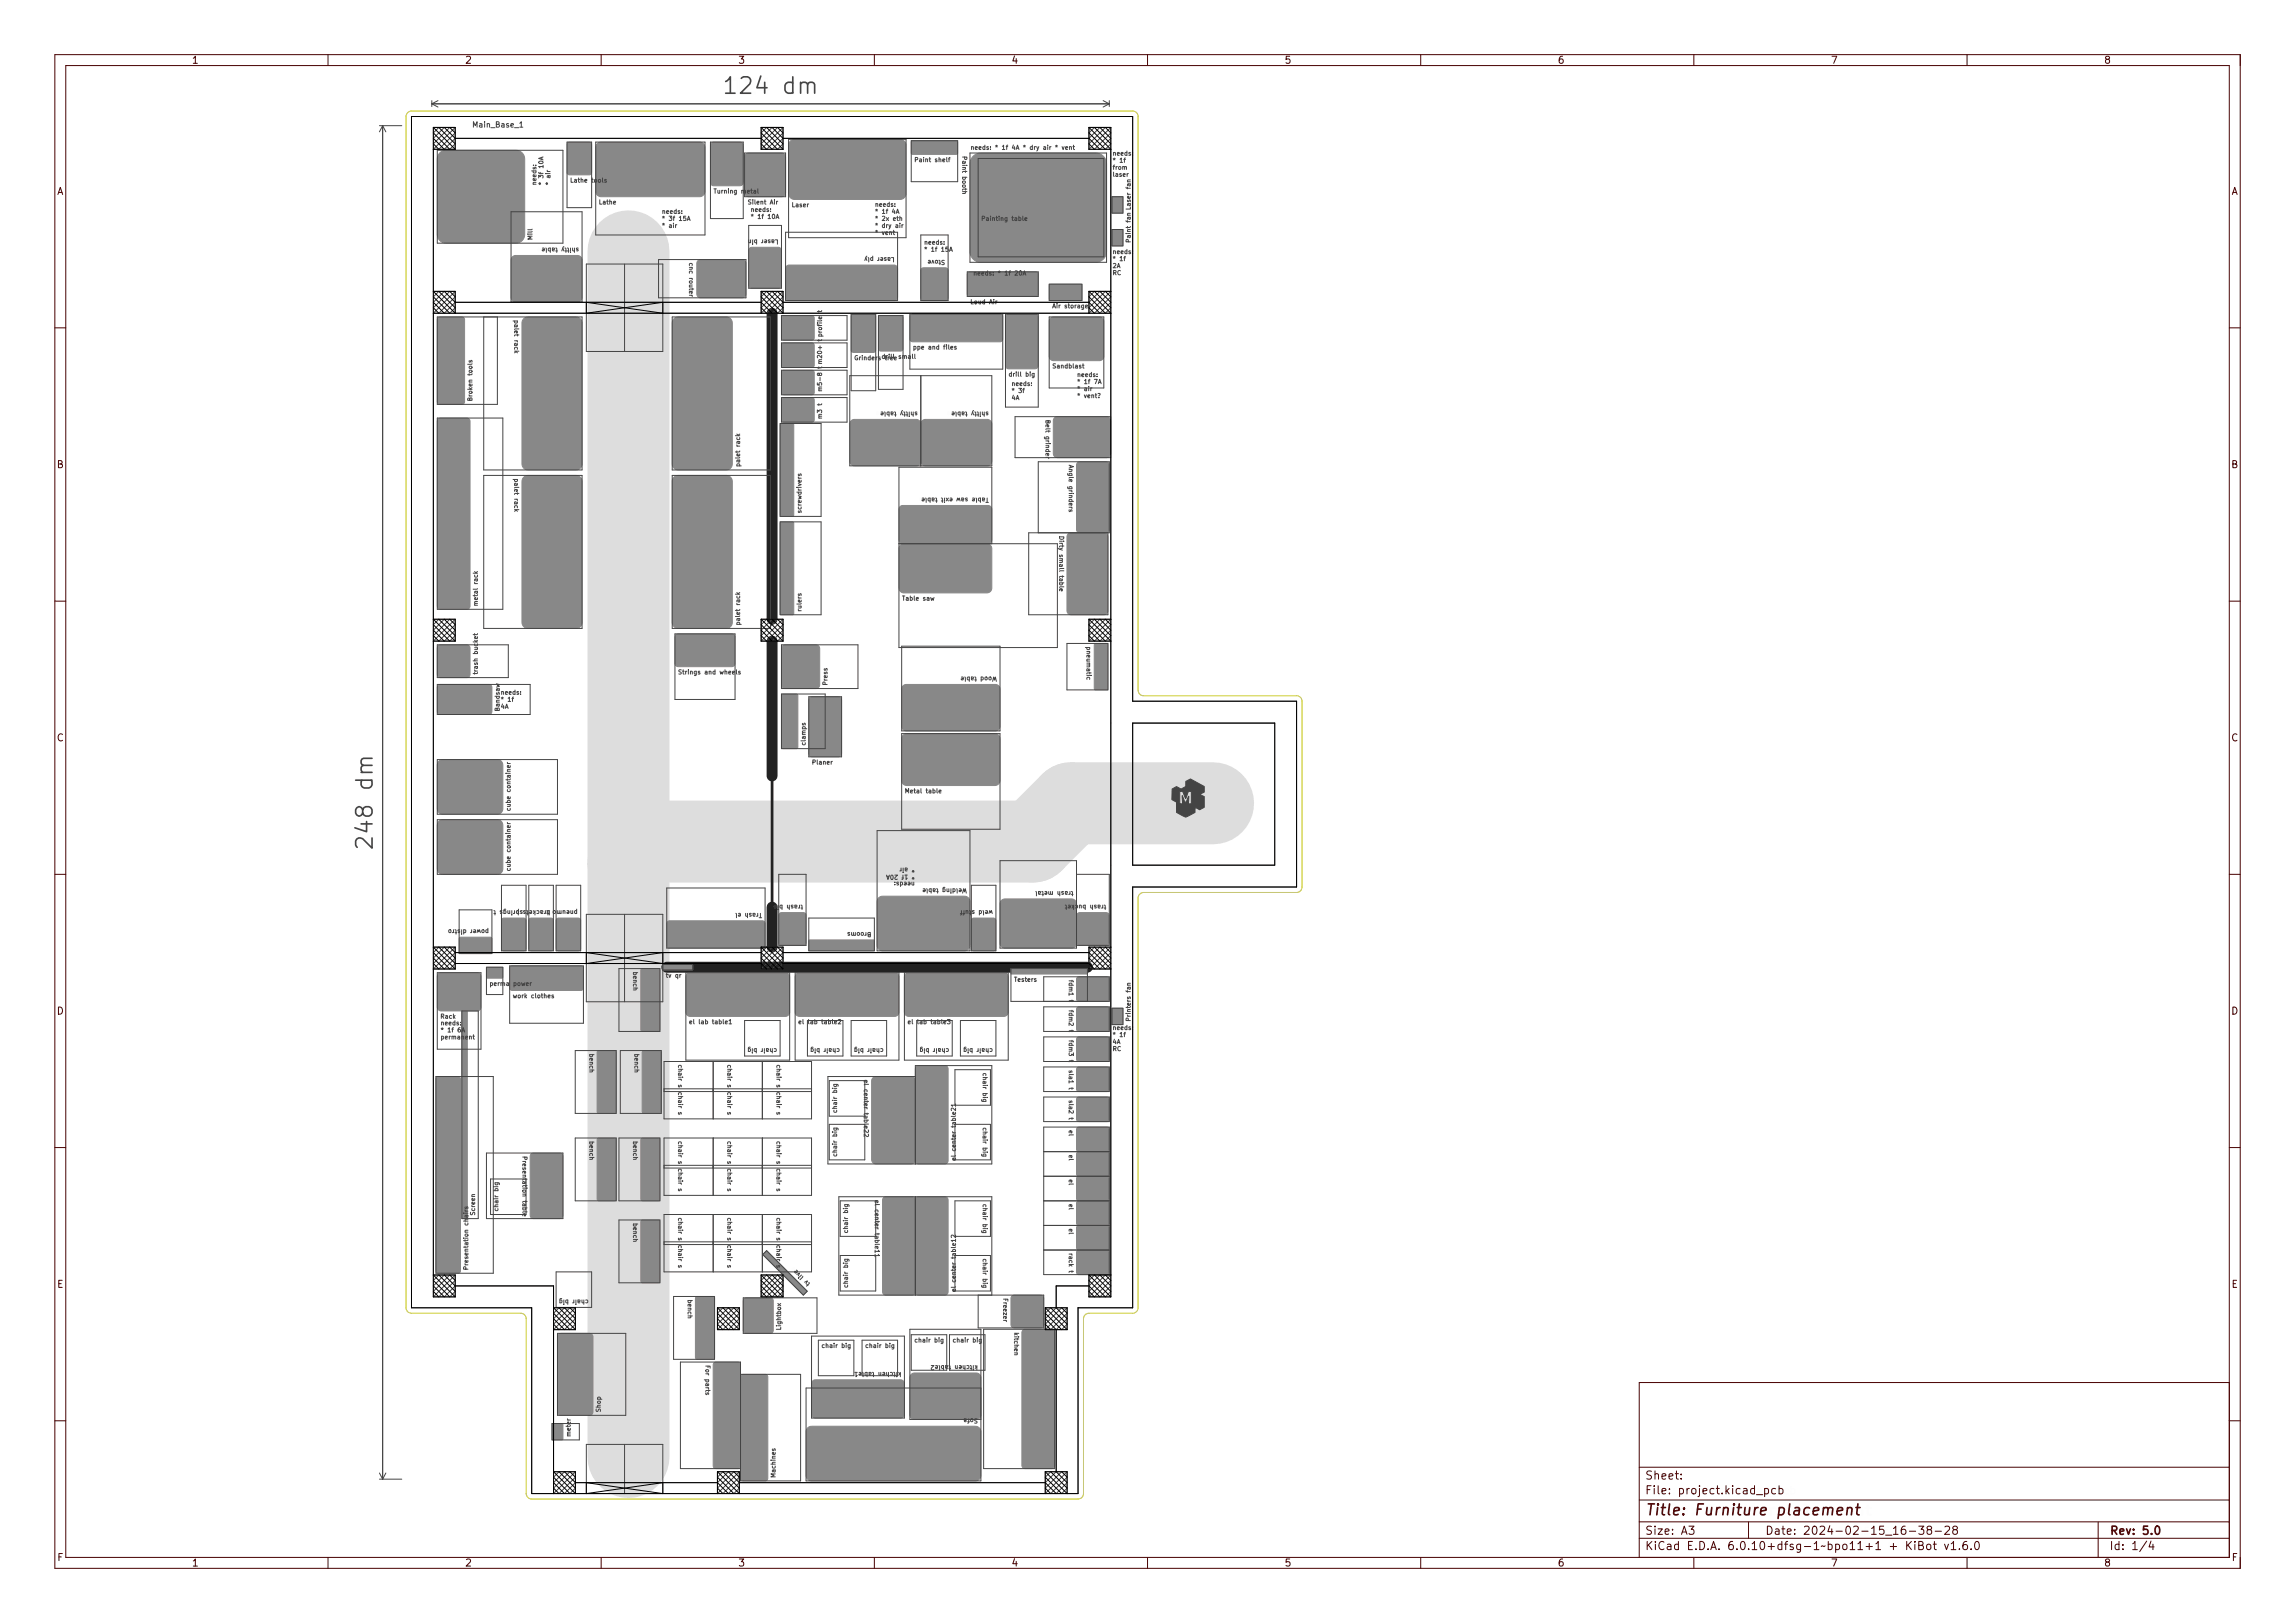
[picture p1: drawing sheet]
<svg xmlns="http://www.w3.org/2000/svg" width="420mm" height="297mm" viewBox="0 0 420 297" stroke-linecap="round" stroke-linejoin="round" font-family="sans-serif">
<defs><g id="words">
<text font-size="4" fill="#444" x="133.8" y="17.2">124 dm</text>
<text font-size="2.7" fill="#480000" x="301" y="277.3">Title: Furniture placement</text>
<g font-size="2" fill="#480000">
<text x="301" y="270.7">Sheet:</text>
<text x="301" y="273.4">File: project.kicad_pcb</text>
<text x="301" y="280.8">Size: A3</text>
<text x="323" y="280.8">Date: 2024-02-15_16-38-28</text>
<text x="386" y="280.8">Rev: 5.0</text>
<text x="301" y="283.6">KiCad E.D.A. 6.0.10+dfsg-1~bpo11+1 + KiBot v1.6.0</text>
<text x="386" y="283.6">Id: 1/4</text>
</g>
<g font-size="1.7" fill="#480000">
<text x="35" y="11.6">1</text>
<text x="85" y="11.6">2</text>
<text x="135" y="11.6">3</text>
<text x="185" y="11.6">4</text>
<text x="235" y="11.6">5</text>
<text x="285" y="11.6">6</text>
<text x="335" y="11.6">7</text>
<text x="385" y="11.6">8</text>
<text x="10.5" y="35.6">A</text>
<text x="408.5" y="35.6">A</text>
<text x="10.5" y="85.6">B</text>
<text x="408.5" y="85.6">B</text>
<text x="10.5" y="135.6">C</text>
<text x="408.5" y="135.6">C</text>
<text x="10.5" y="185.6">D</text>
<text x="408.5" y="185.6">D</text>
<text x="10.5" y="235.6">E</text>
<text x="408.5" y="235.6">E</text>
<text x="10.5" y="285.6">F</text>
<text x="35" y="286.6">1</text>
<text x="85" y="286.6">2</text>
<text x="135" y="286.6">3</text>
<text x="185" y="286.6">4</text>
<text x="235" y="286.6">5</text>
<text x="285" y="286.6">6</text>
<text x="335" y="286.6">7</text>
<text x="385" y="286.6">8</text>
<text x="408.5" y="285.6">F</text>
</g>
<text font-size="1.3" fill="#444" x="86.3" y="23.3">Main_Base_1</text>
<g font-size="1.1" fill="#444">
<text x="167.3" y="29.6">Paint shelf</text>
<text x="176.1" y="28.5" transform="rotate(90 176.1 28.5)">Paint booth</text>
<text x="177.5" y="27.4">needs: * 1f 4A * dry air * vent</text>
<text x="203.5" y="28.5">needs:</text>
<text x="203.5" y="29.8">* 1f</text>
<text x="98.1" y="34" transform="rotate(-90 98.1 34)">needs:</text>
<text x="99.4" y="34" transform="rotate(-90 99.4 34)">* 3f 10A</text>
<text x="100.7" y="34" transform="rotate(-90 100.7 34)">* air</text>
<text x="104.3" y="33.4">Lathe tools</text>
<text x="130.5" y="35.4">Turning metal</text>
<text x="203.5" y="31">from</text>
<text x="203.5" y="32.3">laser</text>
<text x="109.5" y="37.4">Lathe</text>
<text x="121" y="39.1">needs:</text>
<text x="121" y="40.4">* 3f 15A</text>
<text x="121" y="41.7">* air</text>
<text x="136.8" y="37.4">Silent Air</text>
<text x="137.3" y="38.8">needs:</text>
<text x="137.3" y="40">* 1f 10A</text>
<text x="144.8" y="37.9">Laser</text>
<text x="160" y="37.8">needs:</text>
<text x="160" y="39.1">* 1f 4A</text>
<text x="160" y="40.4">* 2x eth</text>
<text x="160" y="41.7">* dry air</text>
<text x="179.5" y="40.4">Painting table</text>
<text x="97.4" y="44" transform="rotate(-90 97.4 44)">Mill</text>
<text x="106" y="45.3" transform="rotate(180 106 45.3)">shitty table</text>
<text x="126.1" y="48" transform="rotate(90 126.1 48)">cnc router</text>
<text x="142.5" y="43.8" transform="rotate(180 142.5 43.8)">Laser bin</text>
<text x="160" y="43">* vent</text>
<text x="163.8" y="47.1" transform="rotate(180 163.8 47.1)">Laser ply</text>
<text x="169" y="44.8">needs:</text>
<text x="169" y="46">* 1f 15A</text>
<text x="173" y="47.6" transform="rotate(180 173 47.6)">Stove</text>
<text x="203.5" y="46.5">needs:</text>
<text x="203.5" y="47.8">* 1f</text>
<text x="206.9" y="44.5" transform="rotate(-90 206.9 44.5)">Paint fan Laser fan</text>
<text x="178" y="50.4">needs: * 1f 20A</text>
<text x="203.5" y="49">2A</text>
<text x="203.5" y="50.3">RC</text>
<text x="94.1" y="58.5" transform="rotate(90 94.1 58.5)">palet rack</text>
<text x="177.5" y="55.6">Loud Air</text>
<text x="192.5" y="56.4">Air storage</text>
<text x="150.4" y="61.7" transform="rotate(-90 150.4 61.7)">profile t</text>
<text x="156.3" y="65.9">Grinders tree</text>
<text x="161.3" y="65.6">drill small</text>
<text x="167" y="63.9">ppe and files</text>
<text x="150.4" y="71.7" transform="rotate(-90 150.4 71.7)">m5-8 t</text>
<text x="150.4" y="66.7" transform="rotate(-90 150.4 66.7)">m20+ t</text>
<text x="184.5" y="68.9">drill big</text>
<text x="185" y="70.6">needs:</text>
<text x="185" y="71.9">* 3f</text>
<text x="192.5" y="67.4">Sandblast</text>
<text x="197" y="69">needs:</text>
<text x="197" y="70.2">* 1f 7A</text>
<text x="197" y="71.5">* air</text>
<text x="86.4" y="73.5" transform="rotate(-90 86.4 73.5)">Broken tools</text>
<text x="150.4" y="76.7" transform="rotate(-90 150.4 76.7)">m3 t</text>
<text x="168" y="75.3" transform="rotate(180 168 75.3)">shitty table</text>
<text x="181" y="75.3" transform="rotate(180 181 75.3)">shitty table</text>
<text x="185" y="73.2">4A</text>
<text x="191.4" y="76.7" transform="rotate(90 191.4 76.7)">Belt grinder</text>
<text x="197" y="72.8">* vent?</text>
<text x="94.1" y="87.5" transform="rotate(90 94.1 87.5)">palet rack</text>
<text x="135.4" y="85.5" transform="rotate(-90 135.4 85.5)">palet rack</text>
<text x="195.6" y="85" transform="rotate(90 195.6 85)">Angle grinders</text>
<text x="146.7" y="94" transform="rotate(-90 146.7 94)">screwdrivers</text>
<text x="181" y="91.1" transform="rotate(180 181 91.1)">Table saw exit table</text>
<text x="193.9" y="98" transform="rotate(90 193.9 98)">Dirty small table</text>
<text x="87.4" y="111" transform="rotate(-90 87.4 111)">metal rack</text>
<text x="146.7" y="112" transform="rotate(-90 146.7 112)">rulers</text>
<text x="165" y="109.9">Table saw</text>
<text x="135.4" y="114.5" transform="rotate(-90 135.4 114.5)">palet rack</text>
<text x="198.9" y="118.2" transform="rotate(90 198.9 118.2)">pneumatic</text>
<text x="87.4" y="123.5" transform="rotate(-90 87.4 123.5)">trash bucket</text>
<text x="124" y="123.4">Strings and wheels</text>
<text x="151.4" y="125.5" transform="rotate(-90 151.4 125.5)">Press</text>
<text x="182.5" y="123.8" transform="rotate(180 182.5 123.8)">Wood table</text>
<text x="91.4" y="130.2" transform="rotate(-90 91.4 130.2)">Bandsaw</text>
<text x="91.5" y="127.1">needs:</text>
<text x="91.5" y="128.4">* 1f</text>
<text x="91.5" y="129.7">4A</text>
<text x="147.4" y="136.5" transform="rotate(-90 147.4 136.5)">clamps</text>
<text x="148.5" y="139.9">Planer</text>
<text x="93.4" y="148.5" transform="rotate(-90 93.4 148.5)">cube container</text>
<text x="165.5" y="145.1">Metal table</text>
<text x="93.4" y="159.5" transform="rotate(-90 93.4 159.5)">cube container</text>
<text x="167.5" y="161.4" transform="rotate(180 167.5 161.4)">needs:</text>
<text x="167.5" y="160.1" transform="rotate(180 167.5 160.1)">* 1f 20A</text>
<text x="167.5" y="158.8" transform="rotate(180 167.5 158.8)">* air</text>
<text x="95.8" y="166.6" transform="rotate(180 95.8 166.6)">springs t</text>
<text x="105.8" y="166.6" transform="rotate(180 105.8 166.6)">pneumo tbrackets t</text>
<text x="139.5" y="167.1" transform="rotate(180 139.5 167.1)">Trash el</text>
<text x="147" y="165.6" transform="rotate(180 147 165.6)">trash bin</text>
<text x="177" y="162.6" transform="rotate(180 177 162.6)">Welding table</text>
<text x="181.8" y="166.6" transform="rotate(180 181.8 166.6)">weld stuff</text>
<text x="196.5" y="163.1" transform="rotate(180 196.5 163.1)">trash metal</text>
<text x="202.5" y="165.6" transform="rotate(180 202.5 165.6)">trash bucket</text>
<text x="89.5" y="170.1" transform="rotate(180 89.5 170.1)">power distro</text>
<text x="159.5" y="170.6" transform="rotate(180 159.5 170.6)">Brooms</text>
<text x="115.9" y="177.7" transform="rotate(90 115.9 177.7)">bench</text>
<text x="121.8" y="178.9">tv qr</text>
<text x="185.5" y="179.6">Testers</text>
<text x="195.6" y="179.2" transform="rotate(90 195.6 179.2)">fdm1 t</text>
<text x="89.5" y="180.4">perma power</text>
<text x="93.8" y="182.6">work clothes</text>
<text x="195.6" y="184.7" transform="rotate(90 195.6 184.7)">fdm2 t</text>
<text x="80.5" y="187.6">needs:</text>
<text x="80.5" y="188.9">* 1f 6A</text>
<text x="80.5" y="190.2">permanent</text>
<text x="80.5" y="186.4">Rack</text>
<text x="126" y="187.4">el lab table1</text>
<text x="142.3" y="191.8" transform="rotate(180 142.3 191.8)">chair big</text>
<text x="146" y="187.4">el lab table2</text>
<text x="153.8" y="191.8" transform="rotate(180 153.8 191.8)">chair big</text>
<text x="161.8" y="191.8" transform="rotate(180 161.8 191.8)">chair big</text>
<text x="166" y="187.4">el lab table3</text>
<text x="173.8" y="191.8" transform="rotate(180 173.8 191.8)">chair big</text>
<text x="181.8" y="191.8" transform="rotate(180 181.8 191.8)">chair big</text>
<text x="195.6" y="190.2" transform="rotate(90 195.6 190.2)">fdm3 t</text>
<text x="203.5" y="188.4">needs:</text>
<text x="203.5" y="189.7">* 1f</text>
<text x="203.5" y="191">4A</text>
<text x="206.9" y="187" transform="rotate(-90 206.9 187)">Printers fan</text>
<text x="107.9" y="192.7" transform="rotate(90 107.9 192.7)">bench</text>
<text x="116.1" y="192.7" transform="rotate(90 116.1 192.7)">bench</text>
<text x="124.1" y="194.7" transform="rotate(90 124.1 194.7)">chair s</text>
<text x="133.1" y="194.7" transform="rotate(90 133.1 194.7)">chair s</text>
<text x="142.1" y="194.7" transform="rotate(90 142.1 194.7)">chair s</text>
<text x="158.1" y="197.5" transform="rotate(90 158.1 197.5)">el center table22</text>
<text x="179.9" y="196.2" transform="rotate(90 179.9 196.2)">chair big</text>
<text x="195.6" y="195.7" transform="rotate(90 195.6 195.7)">sla1 t</text>
<text x="203.5" y="192.3">RC</text>
<text x="124.1" y="199.7" transform="rotate(90 124.1 199.7)">chair s</text>
<text x="133.1" y="199.7" transform="rotate(90 133.1 199.7)">chair s</text>
<text x="142.1" y="199.7" transform="rotate(90 142.1 199.7)">chair s</text>
<text x="153.2" y="203.7" transform="rotate(-90 153.2 203.7)">chair big</text>
<text x="195.6" y="201.2" transform="rotate(90 195.6 201.2)">sla2 t</text>
<text x="107.9" y="208.7" transform="rotate(90 107.9 208.7)">bench</text>
<text x="115.9" y="208.7" transform="rotate(90 115.9 208.7)">bench</text>
<text x="124.1" y="208.7" transform="rotate(90 124.1 208.7)">chair s</text>
<text x="133.1" y="208.7" transform="rotate(90 133.1 208.7)">chair s</text>
<text x="142.1" y="208.7" transform="rotate(90 142.1 208.7)">chair s</text>
<text x="179.9" y="206.2" transform="rotate(90 179.9 206.2)">chair big</text>
<text x="195.6" y="206.7" transform="rotate(90 195.6 206.7)">el</text>
<text x="95.6" y="211.5" transform="rotate(90 95.6 211.5)">Presentation table</text>
<text x="124.1" y="213.7" transform="rotate(90 124.1 213.7)">chair s</text>
<text x="133.1" y="213.7" transform="rotate(90 133.1 213.7)">chair s</text>
<text x="142.1" y="213.7" transform="rotate(90 142.1 213.7)">chair s</text>
<text x="153.2" y="211.7" transform="rotate(-90 153.2 211.7)">chair big</text>
<text x="174.9" y="212.5" transform="rotate(-90 174.9 212.5)">el center table21</text>
<text x="195.6" y="211.2" transform="rotate(90 195.6 211.2)">el</text>
<text x="195.6" y="215.7" transform="rotate(90 195.6 215.7)">el</text>
<text x="91.2" y="221.7" transform="rotate(-90 91.2 221.7)">chair big</text>
<text x="160.1" y="219.5" transform="rotate(90 160.1 219.5)">el center table11</text>
<text x="179.9" y="220.2" transform="rotate(90 179.9 220.2)">chair big</text>
<text x="195.6" y="220.2" transform="rotate(90 195.6 220.2)">el</text>
<text x="86.9" y="222.5" transform="rotate(-90 86.9 222.5)">Screen</text>
<text x="115.9" y="223.7" transform="rotate(90 115.9 223.7)">bench</text>
<text x="124.1" y="222.7" transform="rotate(90 124.1 222.7)">chair s</text>
<text x="124.1" y="227.7" transform="rotate(90 124.1 227.7)">chair s</text>
<text x="133.1" y="222.7" transform="rotate(90 133.1 222.7)">chair s</text>
<text x="133.1" y="227.7" transform="rotate(90 133.1 227.7)">chair s</text>
<text x="142.1" y="222.7" transform="rotate(90 142.1 222.7)">chair s</text>
<text x="142.1" y="227.7" transform="rotate(90 142.1 227.7)">chair s</text>
<text x="155.2" y="225.7" transform="rotate(-90 155.2 225.7)">chair big</text>
<text x="195.6" y="224.7" transform="rotate(90 195.6 224.7)">el</text>
<text x="85.7" y="232.5" transform="rotate(-90 85.7 232.5)">Presentation chairs</text>
<text x="179.9" y="230.2" transform="rotate(90 179.9 230.2)">chair big</text>
<text x="195.6" y="229.2" transform="rotate(90 195.6 229.2)">rack t</text>
<text x="107.8" y="237.8" transform="rotate(180 107.8 237.8)">chair big</text>
<text x="125.9" y="237.7" transform="rotate(90 125.9 237.7)">bench</text>
<text x="148.4" y="234.9" transform="rotate(-135 148.4 234.9)">tv live</text>
<text x="155.2" y="235.7" transform="rotate(-90 155.2 235.7)">chair big</text>
<text x="174.9" y="236.5" transform="rotate(-90 174.9 236.5)">el center table12</text>
<text x="183.6" y="237.5" transform="rotate(90 183.6 237.5)">Freezer</text>
<text x="142.9" y="243.5" transform="rotate(-90 142.9 243.5)">Lightbox</text>
<text x="167.3" y="245.6">chair big</text>
<text x="174.3" y="245.6">chair big</text>
<text x="185.6" y="243.7" transform="rotate(90 185.6 243.7)">kitchen</text>
<text x="129.1" y="249.7" transform="rotate(90 129.1 249.7)">For parts</text>
<text x="150.3" y="246.6">chair big</text>
<text x="158.3" y="246.6">chair big</text>
<text x="165" y="251.1" transform="rotate(180 165 251.1)">kitchen table1</text>
<text x="179" y="249.8" transform="rotate(180 179 249.8)">kitchen table2</text>
<text x="104.4" y="263" transform="rotate(-90 104.4 263)">meter</text>
<text x="109.9" y="258.5" transform="rotate(-90 109.9 258.5)">Shop</text>
<text x="179" y="259.6" transform="rotate(180 179 259.6)">Sofa</text>
<text x="141.9" y="270.5" transform="rotate(-90 141.9 270.5)">Machines</text>
</g>
</g></defs>
<path d="M115 46v220.6M222 147h-26l-7 7h-70l-4 4" fill="none" stroke="#ddd" stroke-width="15"/>
<path d="M141.3 142v24" fill="none" stroke="#222" stroke-width=".5"/>
<path d="M141.3 57.3v56M141.3 117.3v24.7M122 177h77M141.3 166v7.3" fill="none" stroke="#222" stroke-width="2"/>
<g fill="#888" stroke="#888" stroke-width=".18">
<path d="M109.3 26.3l.7-.3h18a1 1 0 0 1 1 1v8a1 1 0 0 1-1 1h-18a1 1 0 0 1-1-1v-8z" fill-rule="evenodd"/>
<path d="M101.1 260.5h1.7l.2 .1v2.7l-.1 .2h-1.7l-.2-.2z" fill-rule="evenodd"/>
<path d="M143.2 57.9l.3-.2 5.3 .1 .2 .4v3.8l-.4 .2h-5.3l-.3-.4v-3.6z" fill-rule="evenodd"/>
<path d="M164.7 92.8l.5-.3 15.9 .1 .3 .2 .1 .4v5.9l-.3 .2-.4 .2-15.9-.1-.2-.2-.2-.4v-5.6z" fill-rule="evenodd"/>
<path d="M80.5 28l.4-.3 .7-.2h12.8a1.6 1.6 0 0 1 1.6 1.6v13.8a1.6 1.6 0 0 1-1.6 1.6h-12.8a1.6 1.6 0 0 1-1.6-1.6v-13.8l.2-.7z" fill-rule="evenodd"/>
<path d="M80.3 178.1l.4-.1h6.6l.5 .1 .2 .6v5.6l-.1 .4-.6 .3h-6.6l-.4-.2-.3-.5v-5.6z" fill-rule="evenodd"/>
<path d="M145.8 178.2l.5-.2h17.4a.8 .8 0 0 1 .8 .8v6.4a.8 .8 0 0 1-.8 .8h-17.4a.8 .8 0 0 1-.8-.8v-6.4z" fill-rule="evenodd"/>
<path d="M187.2 243.4l.4-.2h4.8l.4 .2 .2 .3v24.4l-.2 .4-.2 .2h-5l-.4-.2-.2-.2v-24.5z" fill-rule="evenodd"/>
<path d="M95.8 87.4l.3-.3 .5-.1h8.8a1.1 1.1 0 0 1 1.1 1.1v25.8a1.1 1.1 0 0 1-1.1 1.1h-8.8a1.1 1.1 0 0 1-1.1-1.1v-25.8z" fill-rule="evenodd"/>
<path d="M109.3 208.4l.3-.2h2.8l.4 .3v10.9l-.3 .3h-2.9l-.3-.2z" fill-rule="evenodd"/>
<path d="M80.2 76.7l.4-.2h4.8l.5 .2 .1 .2v34l-.1 .4-.3 .2h-5l-.4-.2-.2-.3v-33.9z" fill-rule="evenodd"/>
<path d="M93.4 176.9l.3-.2h12.7l.2 .2 .2 .3v3.7l-.2 .2-.3 .1h-12.7l-.2-.1-.1-.3v-3.6z" fill-rule="evenodd"/>
<path d="M103.9 26.1l.3-.1h3.6l.4 .2 .1 5.3-.3 .4-3.8 .1-.4-.2v-5.4z" fill-rule="evenodd"/>
<path d="M80.2 118.2l.4-.2h4.8l.5 .2 .1 .4v4.8l-.1 .4-.5 .2h-4.8l-.4-.2-.2-.4v-4.8z" fill-rule="evenodd"/>
<path d="M195.5 97.7l.5-.2h6l.5 .2 .2 .2 .1 13.8-.2 .5-.3 .2-6.3 .1-.4-.2-.3-.2v-13.9z" fill-rule="evenodd"/>
<path d="M184.2 57.7l.4-.2h4.8l.5 .3 .1 9.1-.3 .5-5.1 .1-.5-.3-.1-9.1z" fill-rule="evenodd"/>
<path d="M127.7 47.8l.5-.3h7.6l.5 .1 .2 .6v5.6l-.1 .4-.6 .3h-7.6l-.4-.2-.3-.5v-5.6z" fill-rule="evenodd"/>
<path d="M117.3 223.4l.3-.2h2.8l.4 .3v10.9l-.3 .3h-2.9l-.3-.2z" fill-rule="evenodd"/>
<path d="M183.3 164.7l.6-.2h12.2a.9 .9 0 0 1 .9 .9v7.2a.9 .9 0 0 1-.9 .9h-12.2a.9 .9 0 0 1-.9-.9v-7.2z" fill-rule="evenodd"/>
<path d="M203.6 36.1l1.7-.1 .2 .1v2.7l-.1 .2h-1.7l-.2-.1z" fill-rule="evenodd"/>
<path d="M165.8 178.2l.5-.2h17.4a.8 .8 0 0 1 .8 .8v6.4a.8 .8 0 0 1-.8 .8h-17.4a.8 .8 0 0 1-.8-.8v-6.4z" fill-rule="evenodd"/>
<path d="M203.6 42.1l1.7-.1 .2 .1v2.7l-.1 .2h-1.7l-.2-.1z" fill-rule="evenodd"/>
<path d="M197.2 167.2l.4-.2h4.8l.4 .2 .2 .4v4.8l-.2 .4-.4 .2h-4.8l-.4-.2-.2-.4v-4.8z" fill-rule="evenodd"/>
<path d="M160.8 164.3l.7-.3h15a1 1 0 0 1 1 1v8a1 1 0 0 1-1 1h-15a1 1 0 0 1-1-1v-8z" fill-rule="evenodd"/>
<path d="M139.7 229.5l.7-.6 7.3 7.3v.1l-.7 .6-7.3-7.3z" fill-rule="evenodd"/>
<path d="M130.7 249.4l.3-.2h4l.4 .2 .1 .2v18.6l-.1 .4-.3 .1h-4.1l-.3-.1-.2-.3v-18.6z" fill-rule="evenodd"/>
<path d="M96.9 168.1l.3-.1h3.6l.4 .2 .1 5.3-.3 .4-3.8 .1-.4-.3v-5.3z" fill-rule="evenodd"/>
<path d="M193.1 76.4l.4-.2h9l.5 .2 .3 .6v6l-.2 .5-.6 .2h-9l-.4-.1-.3-.6v-6z" fill-rule="evenodd"/>
<path d="M79.9 197.1l.3-.1h3.6l.3 .1 .2 .2v35.2l-.2 .3-.2 .2h-3.7l-.3-.2-.1-.2v-35.2z" fill-rule="evenodd"/>
<path d="M192.1 52h5.8l.1 .3v2.6l-.3 .1-5.6-.1-.1-.2v-2.4z" fill-rule="evenodd"/>
<path d="M148.8 252.6l.4-.1h15.9l.3 .2 .1 .5v5.9l-.2 .2-.5 .2-15.9-.1-.2-.2-.2-.4v-5.6z" fill-rule="evenodd"/>
<path d="M130.2 26.2l.4-.2h4.8l.5 .3 .1 7.1-.3 .5-5.1 .1-.5-.3-.1-7.1z" fill-rule="evenodd"/>
<path d="M84.2 171.5h5.7l.1 .3v2.5l-.3 .2-5.5-.1-.2-.2v-2.4z" fill-rule="evenodd"/>
<path d="M197.1 228.9l.4-.2 5.3 .1 .2 .4v3.8l-.4 .2h-5.3l-.3-.4v-3.6z" fill-rule="evenodd"/>
<path d="M160.9 57.9l.3-.2h3.6l.4 .3 .1 5.8-.3 .4h-3.8l-.4-.2v-5.8z" fill-rule="evenodd"/>
<path d="M123.7 116.2l.4-.2 10.1 .1 .3 .5-.1 5.1-.5 .3-10.1-.1-.3-.5v-4.8z" fill-rule="evenodd"/>
<path d="M89.1 177h2.8l.1 .2v1.7l-.2 .1h-2.6l-.2-.2z" fill-rule="evenodd"/>
<path d="M117.6 192.4l.3-.2h2.8l.3 .3v10.9l-.2 .3h-2.9l-.4-.2z" fill-rule="evenodd"/>
<path d="M97.2 211.2l.4-.2h4.8l.5 .3 .1 11.1-.3 .5-5.1 .1-.5-.3-.1-11.1z" fill-rule="evenodd"/>
<path d="M197.1 224.4l.4-.2 5.3 .1 .2 .4v3.8l-.4 .2h-5.3l-.3-.4v-3.6z" fill-rule="evenodd"/>
<path d="M142.8 95.6l2.2-.1 .3 .2v16.5l-.3 .3h-2l-.2-.3z" fill-rule="evenodd"/>
<path d="M84.6 185h.8l.1 .1v37.8l-.1 .1-.9-.1z" fill-rule="evenodd"/>
<path d="M197.1 206.4l.4-.2 5.3 .1 .2 .4v3.8l-.4 .2h-5.3l-.3-.4v-3.6z" fill-rule="evenodd"/>
<path d="M166.8 25.8h8.3l.2 .2-.1 2.1-.2 .1h-8.1l-.1-.2z" fill-rule="evenodd"/>
<path d="M135.7 251.6l.3-.1h4l.4 .1 .1 .3v18.6l-.1 .3-.3 .2h-4.1l-.3-.2-.2-.2v-18.6z" fill-rule="evenodd"/>
<path d="M177.9 168.1l.3-.1h3.6l.4 .2 .1 5.3-.3 .4-3.8 .1-.4-.3v-5.3z" fill-rule="evenodd"/>
<path d="M197.1 184.4l.4-.2 5.3 .1 .2 .4v3.8l-.4 .2h-5.3l-.3-.4v-3.6z" fill-rule="evenodd"/>
<path d="M197.1 210.9l.4-.2 5.3 .1 .2 .4v3.8l-.4 .2h-5.3l-.3-.4v-3.6z" fill-rule="evenodd"/>
<path d="M122.2 168.6l.3-.1h17.1l.3 .1 .1 .4v4.1l-.1 .2-.4 .2h-17.1l-.2-.2-.2-.3v-4z" fill-rule="evenodd"/>
<path d="M197.2 84.7l.4-.2h4.8l.5 .3 .1 12.1-.3 .5-5.1 .1-.5-.3-.1-12.1z" fill-rule="evenodd"/>
<path d="M197.1 189.9l.4-.2 5.3 .1 .2 .4v3.8l-.4 .2h-5.3l-.3-.4v-3.6z" fill-rule="evenodd"/>
<path d="M167.7 219.2l.4-.2h4.8l.4 .2 .2 .2v17l-.1 .3-.3 .3h-5l-.4-.2-.2-.3v-16.9z" fill-rule="evenodd"/>
<path d="M148.1 172h11.7l.2 .2v1.6l-.2 .2h-11.6l-.2-.2z" fill-rule="evenodd"/>
<path d="M197.1 219.9l.4-.2 5.3 .1 .2 .4v3.8l-.4 .2h-5.3l-.3-.4v-3.6z" fill-rule="evenodd"/>
<path d="M143.2 72.9l.3-.2 5.3 .1 .2 .4v3.8l-.4 .2h-5.3l-.3-.4v-3.6z" fill-rule="evenodd"/>
<path d="M197.1 200.9l.4-.2 5.3 .1 .2 .4v3.8l-.4 .2h-5.3l-.3-.4v-3.6z" fill-rule="evenodd"/>
<path d="M197.1 215.4l.4-.2 5.3 .1 .2 .4v3.8l-.4 .2h-5.3l-.3-.4v-3.6z" fill-rule="evenodd"/>
<path d="M168.7 49.1l.3-.1h4l.4 .1 .1 .4v5l-.1 .3-.4 .2h-4l-.3-.2-.2-.3v-5z" fill-rule="evenodd"/>
<path d="M144.7 25.7l.7-.2h19.3a1.1 1.1 0 0 1 1.1 1.1v8.8a1.1 1.1 0 0 1-1.1 1.1h-19.3a1.1 1.1 0 0 1-1.1-1.1v-8.8l.2-.5z" fill-rule="evenodd"/>
<path d="M192.3 58.2l.5-.2h8.4a.8 .8 0 0 1 .8 .8v6.4a.8 .8 0 0 1-.8 .8h-8.4a.8 .8 0 0 1-.8-.8v-6.4z" fill-rule="evenodd"/>
<path d="M101.9 168.1l.3-.1h3.6l.4 .2 .1 5.3-.3 .4-3.8 .1-.4-.3v-5.3z" fill-rule="evenodd"/>
<path d="M159.8 197.2l.5-.2h6.4a.8 .8 0 0 1 .8 .8v14.4a.8 .8 0 0 1-.8 .8h-6.4a.8 .8 0 0 1-.8-.8v-14.4z" fill-rule="evenodd"/>
<path d="M95.8 58.4l.3-.3 .5-.1h8.8a1.1 1.1 0 0 1 1.1 1.1v25.8a1.1 1.1 0 0 1-1.1 1.1h-8.8a1.1 1.1 0 0 1-1.1-1.1v-25.8z" fill-rule="evenodd"/>
<path d="M185.2 237.1l.4-.1h4.8l.4 .1 .2 .5v4.8l-.2 .4-.4 .2h-4.8l-.4-.2-.2-.4v-4.8z" fill-rule="evenodd"/>
<path d="M123.4 58.2l.7-.2h8.8a1.1 1.1 0 0 1 1.1 1.1v25.8a1.1 1.1 0 0 1-1.1 1.1h-8.8a1.1 1.1 0 0 1-1.1-1.1v-25.8l.2-.5z" fill-rule="evenodd"/>
<path d="M80.3 139.3l.7-.3h10a1 1 0 0 1 1 1v8a1 1 0 0 1-1 1h-10a1 1 0 0 1-1-1v-8z" fill-rule="evenodd"/>
<path d="M143.2 127h2.5l.3 .2v9.5l-.2 .3h-2.5l-.3-.2v-9.5z" fill-rule="evenodd"/>
<path d="M185 177.3l13.9-.1 .1 .9-.1 .1h-13.8l-.1-.1z" fill-rule="evenodd"/>
<path d="M125.8 178.2l.5-.2h17.4a.8 .8 0 0 1 .8 .8v6.4a.8 .8 0 0 1-.8 .8h-17.4a.8 .8 0 0 1-.8-.8v-6.4z" fill-rule="evenodd"/>
<path d="M93.8 47l.6-.3h11.3a.85 .85 0 0 1 .8 .9v6.8a.85 .85 0 0 1-.8 .8h-11.3a.85 .85 0 0 1-.9-.8v-6.8z" fill-rule="evenodd"/>
<path d="M137.2 45.4l.4-.2h4.8l.4 .2 .2 .4v6.3l-.2 .5-.4 .1h-4.8l-.4-.1-.2-.5v-6.3z" fill-rule="evenodd"/>
<path d="M178.1 28.6l.7-.5 .7-.1h21a2 2 0 0 1 2 2v16a2 2 0 0 1-2 2h-21a2 2 0 0 1-2-2v-16l.1-.7z" fill-rule="evenodd"/>
<path d="M127.3 237.4l.3-.2h2.8l.4 .3v10.9l-.3 .3h-2.9l-.3-.2z" fill-rule="evenodd"/>
<path d="M197.1 195.4l.4-.2 5.3 .1 .2 .4v3.8l-.4 .2h-5.3l-.3-.4v-3.6z" fill-rule="evenodd"/>
<path d="M155.8 77l.6-.3h11.3a.85 .85 0 0 1 .8 .9v6.8a.85 .85 0 0 1-.8 .8h-11.3a.85 .85 0 0 1-.9-.8v-6.8z" fill-rule="evenodd"/>
<path d="M142.7 167.1l.3-.1h4l.4 .1 .1 .4v5l-.1 .3-.4 .2h-4l-.3-.2-.2-.3v-5z" fill-rule="evenodd"/>
<path d="M123.3 87.4l.3-.3 .5-.1h8.8a1.1 1.1 0 0 1 1.1 1.1v25.8a1.1 1.1 0 0 1-1.1 1.1h-8.8a1.1 1.1 0 0 1-1.1-1.1v-25.8z" fill-rule="evenodd"/>
<path d="M161.7 219.2l.4-.2h4.8l.4 .2 .2 .2v17l-.1 .3-.3 .3h-5l-.4-.2-.2-.3v-16.9z" fill-rule="evenodd"/>
<path d="M155.9 57.6l.3-.1h3.6l.4 .2 .1 6.3-.3 .4-3.8 .1-.4-.2v-6.4z" fill-rule="evenodd"/>
<path d="M109.3 192.4l.3-.2h2.8l.4 .3v10.9l-.3 .3h-2.9l-.3-.2z" fill-rule="evenodd"/>
<path d="M177.1 49.9l.4-.2 12.2 .1 .2 .1 .1 .3v3.7l-.1 .2-.3 .1h-12.2l-.3-.1-.1-.3v-3.6z" fill-rule="evenodd"/>
<path d="M121.3 176.5h5.4l.1 .9-.1 .1h-5.3l-.1-.1z" fill-rule="evenodd"/>
<path d="M142.8 77.6l2.2-.1 .3 .2v16.5l-.3 .3h-2l-.2-.3z" fill-rule="evenodd"/>
<path d="M91.9 168.1l.3-.1h3.6l.4 .2 .1 5.3-.3 .4-3.8 .1-.4-.3v-5.3z" fill-rule="evenodd"/>
<path d="M102.3 244.1l.4-.1h5.2l.4 .1 .2 .3v13.9l-.1 .4-.3 .2-5.4 .1-.4-.2-.2-.2-.1-14z" fill-rule="evenodd"/>
<path d="M166.7 57.6l.3-.2 16.1 .1 .3 .1 .1 .4v4.1l-.1 .3-.4 .1h-16.1l-.2-.1-.2-.4v-4z" fill-rule="evenodd"/>
<path d="M80.2 58.1l.3-.1h4l.4 .1 .1 .3v15.1l-.1 .3-.3 .2h-4.1l-.3-.2-.2-.2v-15.1z" fill-rule="evenodd"/>
<path d="M165.3 125.5l.6-.3h16.3a.85 .85 0 0 1 .8 .9v6.8a.85 .85 0 0 1-.8 .8h-16.3a.85 .85 0 0 1-.9-.8v-6.8z" fill-rule="evenodd"/>
<path d="M80.3 150.3l.7-.3h10a1 1 0 0 1 1 1v8a1 1 0 0 1-1 1h-10a1 1 0 0 1-1-1v-8z" fill-rule="evenodd"/>
<path d="M148.2 127.7l.4-.2h4.8l.5 .3 .1 10.1-.3 .5-5.1 .1-.5-.3-.1-10.1z" fill-rule="evenodd"/>
<path d="M136.6 28.2l.4-.2h6l.6 .3 .2 .4v6.5l-.3 .6-.5 .2h-6l-.6-.3-.1-.5v-6.5z" fill-rule="evenodd"/>
<path d="M117.3 208.4l.3-.2h2.8l.4 .3v10.9l-.3 .3h-2.9l-.3-.2z" fill-rule="evenodd"/>
<path d="M143.2 67.9l.3-.2 5.3 .1 .2 .4v3.8l-.4 .2h-5.3l-.3-.4v-3.6z" fill-rule="evenodd"/>
<path d="M179.3 29.3l.7-.3h21a1 1 0 0 1 1 1v8a1 1 0 0 1-1 1h-21a1 1 0 0 1-1-1v-8z" fill-rule="evenodd"/>
<path d="M167.7 195.2l.4-.2h4.8l.4 .2 .2 .2v17l-.1 .3-.3 .3h-5l-.4-.2-.2-.3v-16.9z" fill-rule="evenodd"/>
<path d="M80.2 125.4l.4-.2 9.1 .1 .3 .5v4.7l-.5 .2h-9.2l-.3-.5v-4.4z" fill-rule="evenodd"/>
<path d="M168.8 77l.6-.3h11.3a.85 .85 0 0 1 .8 .9v6.8a.85 .85 0 0 1-.8 .8h-11.3a.85 .85 0 0 1-.9-.8v-6.8z" fill-rule="evenodd"/>
<path d="M200.3 117.8l2.2-.1 .2 .2 .1 8.1-.2 .2h-2.1l-.2-.1z" fill-rule="evenodd"/>
<path d="M164.8 99.8l.6-.3h15.2a.9 .9 0 0 1 .9 .9v7.2a.9 .9 0 0 1-.9 .9h-15.2a.9 .9 0 0 1-.9-.9v-7.2z" fill-rule="evenodd"/>
<path d="M136.2 237.6l.4-.1h4.4l.4 .1 .1 .4v5.4l-.1 .4-.4 .2h-4.4l-.4-.2-.2-.4v-5.4z" fill-rule="evenodd"/>
<path d="M143.2 62.9l.3-.2 5.3 .1 .2 .4v3.8l-.4 .2h-5.3l-.3-.4v-3.6z" fill-rule="evenodd"/>
<path d="M197.1 178.9l.4-.2 5.3 .1 .2 .4v3.8l-.4 .2h-5.3l-.3-.4v-3.6z" fill-rule="evenodd"/>
<path d="M143.3 118.1l.4-.1h5.6l.6 .3 .1 .4v6.6l-.2 .5-.5 .2h-5.6l-.5-.3-.2-.4v-6.6z" fill-rule="evenodd"/>
<path d="M147.8 261.3l.7-.3h30a1 1 0 0 1 1 1v8a1 1 0 0 1-1 1h-30a1 1 0 0 1-1-1v-8z" fill-rule="evenodd"/>
<path d="M144 48.6l.4-.1h19.5l.2 .2 .2 .4-.1 5.5-.2 .3-.4 .1-19.4-.1-.3-.2-.1-.4v-5.2z" fill-rule="evenodd"/>
<path d="M166.8 251.5l.6-.3h11.3a.85 .85 0 0 1 .8 .9v6.8a.85 .85 0 0 1-.8 .8h-11.3a.85 .85 0 0 1-.9-.8v-6.8z" fill-rule="evenodd"/>
<path d="M165.3 134.5l.7-.3h16.1a.95 .95 0 0 1 .9 1v7.6a.95 .95 0 0 1-.9 .9h-16.1a.95 .95 0 0 1-1-.9v-7.6z" fill-rule="evenodd"/>
<path d="M117.4 177.3l3-.1 .4 .3v10.9l-.3 .3h-2.9l-.3-.2v-10.9z" fill-rule="evenodd"/>
<path d="M203.6 184.5h1.7l.2 .1v2.7l-.1 .2h-1.7l-.2-.1z" fill-rule="evenodd"/>
</g>
<g fill="none" stroke="#444" stroke-width=".18">
<path d="M79 18.4v1.1M79 19h124M79 19l1.2 .6M80.2 18.4l-1.2 .6M201.9 18.4l1.1 .6M203 18.4v1.1M203 19l-1.1 .6M69.4 23h4.1M70 23v247.6M70 23l-.6 1.1M70 23l.6 1.1M75.3 21.3h132v107h30v34h-30v77h-10v34h-100v-34h-22z"/>
<path d="M80 27.5h23v17h-23zM80.3 23.3l-1 1M81.3 23.3l-2 2M82.3 23.3l-3 3M83.3 24.3l-3 3M83.3 23.3h-4v214M83.3 23.3v4h-4zM83.3 26.3l-1 1M86.4 22.3h.1l.2 .5 .2-.5h.2v1h-.2v-.8l-.1 .5-.3-.5v.8h-.1zM87.3 22.6l.5 .1v.6l-.1-.1a.25 .25 0 0 1-.3 .1 .25 .25 0 0 1-.2-.3 .25 .25 0 0 1 .3-.1h.2l-.1-.2h-.3zM88.1 22.6h.3v.6l.2 .1h-.6l.3-.1v-.5zM88.3 22.3h.1v.2h-.1z"/>
<path d="M88.8 22.6l.2 .1a.24 .24 0 0 1 .3-.1 .24 .24 0 0 1 .1 .3v.4h-.1v-.5l-.2-.1-.1 .1v.5h-.2zM89.5 23.6h.8zM90.4 22.3h.3a.24 .24 0 0 1 .3 .2 .24 .24 0 0 1-.1 .3 .27 .27 0 0 1 .2 .3 .27 .27 0 0 1-.4 .2h-.3zM90.6 22.9h.1a.18 .18 0 0 1 .2 .1 .18 .18 0 0 1-.2 .2h-.1zM90.6 22.5h.1a.15 .15 0 0 1 .2 .1 .15 .15 0 0 1-.2 .1h-.1zM91.3 22.6l.5 .1v.6l-.1-.1a.25 .25 0 0 1-.3 .1 .25 .25 0 0 1-.2-.3 .25 .25 0 0 1 .3-.1h.2l-.1-.2h-.3zM92.1 22.6h.5v.1h-.3l-.1 .1a.3 .3 0 0 1 .4 .4 .3 .3 0 0 1-.5 .1v-.1a.17 .17 0 0 0 .2 0 .17 .17 0 0 0 .1-.2h-.1a.21 .21 0 0 1-.2-.1 .21 .21 0 0 1 0-.3zM92.9 22.7l.4-.1 .2 .3-.6 .1a.28 .28 0 0 0 .2 .2 .28 .28 0 0 0 .3 0 .36 .36 0 0 1-.5 0 .36 .36 0 0 1 0-.5zM93 22.7h.2l.1 .2h-.4zM93.5 38.7h13v16.5h-13zM93.5 23.6h.8zM94.5 22.4l.3-.1v.9h.2v.1h-.5v-.1h.2v-.7h-.2z"/>
<path d="M95.1 23.3h.6M97.3 31.5h.8v.1a.25 .25 0 0 1-.3 .4 .25 .25 0 0 1-.2-.4zM97.6 30.9l.1 .3a.22 .22 0 0 1 .1-.3 .22 .22 0 0 1 .3 .1 .22 .22 0 0 1-.1 .3v-.3l-.1 .1a.18 .18 0 0 1-.2 .2 .18 .18 0 0 1-.2-.2zM97.6 30.4h.1v.1h-.1zM97.6 33.5l.5-.1-.5 .3 .5 .2h-.5zM97.6 32.8h.3v.4l.2-.1-.1-.3a.29 .29 0 0 1 .1 .4 .29 .29 0 0 1-.4 .1 .29 .29 0 0 1-.1-.5zM97.6 32.2l.3-.1v.4l.2-.1-.1-.2a.29 .29 0 0 1 .1 .4 .29 .29 0 0 1-.4 0 .29 .29 0 0 1-.1-.4zM97.7 32.9h.1v.3l-.2-.1zM97.7 32.3l.1-.1v.3l-.2-.1zM97.7 31.7h.4a.19 .19 0 0 1-.3 .2 .19 .19 0 0 1-.1-.2zM98 30.4h.1v.1h-.1zM98.6 31.5l.1 .2 .2-.2v.2h.5v.1h-.5l-.1 .2z"/>
<path d="M98.6 30.4h.7l.1-.2v.4l-.1-.1h-.6v.2zM98.6 29.1l.8-.2-.2 .1v.3l.2 .2-.8-.3zM98.7 32.2h.2l.1 .1a.24 .24 0 0 1 .4 0 .24 .24 0 0 1-.1 .3v-.1a.17 .17 0 0 0-.1-.2 .17 .17 0 0 0-.1 .2h-.1a.17 .17 0 0 0-.1-.2 .17 .17 0 0 0-.3 .1 .17 .17 0 0 0 .2 .2l-.2-.1zM98.7 33.5l.2 .1 .1-.1-.1 .1h.2l-.2 .1 .1 .2-.1-.2-.2 .2 .1-.2h-.2l.2-.1zM98.7 29.6h.5l.2 .1a.38 .38 0 0 1-.4 .4 .38 .38 0 0 1-.3-.4zM98.7 29.8a.35 .35 0 0 1 .6 .1 .35 .35 0 0 1-.6-.1zM98.7 29.2l.4-.1v.2zM99.9 31.7l.1 .1zM100 33.5l.2 .1 .1-.1-.1 .1h.2l-.2 .1 .1 .2-.1-.2-.2 .2 .1-.2h-.2l.2-.1zM100.1 31.7h.5l.1-.2v.5l-.1-.2h-.4l-.1 .1zM100.2 30.8l.1 .3 .4 .1h-.6l.1-.1zM100.2 32.2h.5l-.1 .1a.2 .2 0 0 1 .1 .2 .2 .2 0 0 1-.2 .1 .2 .2 0 0 1-.2-.2v-.1h-.1l.1 .3h-.1z"/>
<path d="M103.8 26h4.5v12h-4.5zM104.4 32.6h.1v.7l.4 .1h-.5zM105 32.8l.4 .1 .1 .5-.1-.1a.2 .2 0 0 1-.3 .1 .2 .2 0 0 1-.1-.2 .2 .2 0 0 1 .2-.2h.2l-.1-.1h-.3zM105.8 32.6l.1 .2h.2l-.2 .1v.4l.2 .1-.3-.1v-.4h-.2zM106.3 32.6h.1v.3a.19 .19 0 0 1 .2-.1 .19 .19 0 0 1 .1 .2v.4l-.2-.5-.2 .5zM107 32.9h.4v.2h-.4l.1 .2h.3a.29 .29 0 0 1-.4 0 .29 .29 0 0 1 0-.4zM107.1 32.9h.1l.1 .2h-.3zM108.4 32.6v.2h.3l-.3 .1 .1 .4 .2 .1-.3-.1v-.4h-.2zM109 26h20v17h-20zM109.6 36.6h.1v.7l.4 .1h-.5zM110.1 32.6h.3v.6l.2 .2-.3-.1v-.6zM110.3 36.8l.4 .1v.5l-.1-.1a.2 .2 0 0 1-.2 .1 .2 .2 0 0 1-.2-.2 .2 .2 0 0 1 .3-.2h.1v-.1h-.3z"/>
<path d="M110.9 32.8h.3l-.3 .2a.22 .22 0 0 1 .3 .1 .22 .22 0 0 1-.1 .3 .22 .22 0 0 1-.3-.1l.3-.1-.3-.1zM111 36.6l.1 .2h.2l-.2 .1v.4l.2 .1-.3-.1v-.4h-.1zM111.6 36.6v.3a.19 .19 0 0 1 .3-.1 .19 .19 0 0 1 .1 .2v.4l-.2-.5-.2 .5zM112.2 36.9h.4l.1 .2h-.4l.1 .2h.3a.29 .29 0 0 1-.5 0 .29 .29 0 0 1 0-.4zM112.3 36.9h.2l.1 .2h-.3zM121.1 38.5l.1 .1a.19 .19 0 0 1 .3-.1 .19 .19 0 0 1 .1 .2v.4l-.2-.5-.3 .5zM121.1 39.7l.2 .1v-.2l.1 .2 .2-.1-.2 .1 .2 .2-.2-.1v.2l-.1-.2-.2 .1 .2-.2zM121.8 38.6h.4v.2h-.4l.1 .2h.3a.29 .29 0 0 1-.4 0 .29 .29 0 0 1 0-.4zM121.9 38.6h.2v.2h-.3zM122.4 39.6h.1a.22 .22 0 0 1 .3 .1 .22 .22 0 0 1-.1 .3 .24 .24 0 0 1 .1 .4 .24 .24 0 0 1-.4-.1h.1a.17 .17 0 0 0 .3-.1 .18 .18 0 0 0-.3-.2v-.1a.17 .17 0 0 0 .2-.1 .17 .17 0 0 0-.1-.2 .17 .17 0 0 0-.2 .1zM122.4 38.6h.4l.1 .2h-.4l.1 .2h.3a.29 .29 0 0 1-.5 0 .29 .29 0 0 1 0-.4zM122.5 38.6h.2l.1 .2h-.3z"/>
<path d="M123.1 39.8l.4-.2-.2 .1 .2 .2h-.2v.5h-.1v-.5zM123.1 38.6h.3l.1-.3v.8h-.2a.29 .29 0 0 1-.3-.2 .29 .29 0 0 1 .1-.3zM123.2 38.6a.19 .19 0 0 1 .2 .2 .19 .19 0 0 1-.2 .2zM123.8 38.6l.3-.1-.3 .2a.22 .22 0 0 1 .3 .1 .22 .22 0 0 1-.1 .3 .22 .22 0 0 1-.3-.1l.3-.1-.3-.1zM124.4 39.7l.2-.1v.7l.2 .1h-.4l.1-.1v-.6zM124.5 38.6h.1v.1h-.1zM124.5 38.9h.1v.2h-.1zM125 39.6h.4l-.3 .1v.2a.26 .26 0 0 1 .3 .1 .26 .26 0 0 1-.1 .4 .26 .26 0 0 1-.3-.1 .2 .2 0 0 0 .2 0 .2 .2 0 0 0 .1-.3 .2 .2 0 0 0-.3 0zM125.8 39.6h.1l.2 .8-.1-.2h-.3l-.2 .2zM125.8 39.7l.2 .4h-.3zM130 26h6v14h-6zM130.5 34.6h.6l-.2 .1v.7h-.1v-.7z"/>
<path d="M131.3 34.8l.2 .5 .2-.5v.6l-.1-.1a.19 .19 0 0 1-.2 .1 .19 .19 0 0 1-.1-.2zM132 34.8l.1 .1 .3-.1-.3 .1v.5h-.1zM132.6 34.8v.1a.19 .19 0 0 1 .3-.1 .19 .19 0 0 1 .1 .2v.4l-.2-.5-.2 .5zM133.2 34.8h.3v.5l.2 .1h-.5l.2-.1v-.4zM133.4 34.6l.1 .1zM133.8 34.8l.1 .1a.19 .19 0 0 1 .3-.1 .19 .19 0 0 1 .1 .2v.4l-.2-.5-.3 .5zM134.5 34.9l.4-.1v.7a.21 .21 0 0 1-.2 .1 .21 .21 0 0 1-.2-.1h.2l.1-.2a.28 .28 0 0 1-.4 0 .28 .28 0 0 1 .1-.4zM134.6 34.9a.19 .19 0 0 1 .2 .2 .19 .19 0 0 1-.2 .2zM135.7 34.8l.5 .1 .1 .5-.2-.5-.1 .5-.1-.5-.2 .5zM136.3 28h7.5v8h-7.5zM136.4 34.9h.4l.1 .2h-.4l.1 .2h.3a.29 .29 0 0 1-.5 0 .29 .29 0 0 1 0-.4zM136.5 34.9h.2l.1 .2h-.3z"/>
<path d="M136.9 36.7l.4-.1v.2l-.3-.1a.18 .18 0 0 0 0 .3 .18 .18 0 0 0 .2 0 .24 .24 0 0 1 0 .4 .24 .24 0 0 1-.3-.1h.1a.18 .18 0 0 0 .2-.2 .18 .18 0 0 0-.2-.1zM137.2 34.6l.1 .2h.2l-.2 .1v.4l.2 .1-.3-.1v-.4h-.2zM137.4 38.2l.1 .1a.19 .19 0 0 1 .2-.1 .19 .19 0 0 1 .1 .2v.4l-.2-.6-.2 .6zM137.4 39.3l.2 .1v-.2v.2l.2-.1-.2 .2 .2 .1-.2-.1v.2v-.2l-.2 .1 .1-.1zM137.5 36.8h.3v.5l.2 .1h-.5l.2-.1v-.4zM137.7 36.6l.1 .1zM137.7 34.8l.4 .1v.5l-.1-.1a.2 .2 0 0 1-.2 .1 .2 .2 0 0 1-.1-.2 .2 .2 0 0 1 .2-.2h.1v-.1h-.3zM138.1 38.2h.3l.1 .3h-.4l.1 .2 .3-.1a.29 .29 0 0 1-.5 .1 .29 .29 0 0 1 .1-.5zM138.1 38.3l.2-.1 .1 .2h-.3zM138.1 36.6h.3v.6l.2 .2-.3-.1v-.6zM138.3 34.6h.3v.6l.2 .2-.3-.1v-.6zM138.7 39.3h.3v.7h.1h-.4h.2v-.6z"/>
<path d="M138.7 38.2h.4v.3h-.4l.1 .2 .3-.1a.29 .29 0 0 1-.4 .1 .29 .29 0 0 1 0-.5zM138.8 38.3l.2-.1v.2h-.3zM138.8 36.9h.4l.1 .2h-.4l.1 .2h.3a.29 .29 0 0 1-.5 0 .29 .29 0 0 1 0-.4zM138.9 36.9h.2l.1 .2h-.3zM139.3 39.5l.5-.3-.2 .2 .2 .1h-.2v.5h-.1v-.5zM139.3 38.2h.3l.1-.3v.9l-.1-.1a.29 .29 0 0 1-.4-.1 .29 .29 0 0 1 .1-.4zM139.4 38.3v-.1a.19 .19 0 0 1 .2 .3 .19 .19 0 0 1-.2 .1zM139.4 36.8l.1 .1a.19 .19 0 0 1 .3-.1 .19 .19 0 0 1 .1 .2v.4l-.2-.5-.3 .5zM140 38.2h.3l-.2 .2a.22 .22 0 0 1 .3 .1 .22 .22 0 0 1-.2 .3 .22 .22 0 0 1-.2-.2h.3l-.3-.2zM140.2 36.6l.1 .2h.2l-.2 .1v.4l.2 .1-.3-.1v-.4h-.1zM140.3 23.3l-1 1M140.6 39.3h.3v.7h.2h-.5h.2v-.6z"/>
<path d="M140.7 38.2h.2v.2h-.2zM140.7 38.6h.2v.2h-.2zM141.3 39.4v-.1a.38 .38 0 0 1 .4 .4 .38 .38 0 0 1-.4 .3l-.1-.2zM141.3 23.3l-2 2h-56l-2 2M141.4 39.4a.32 .32 0 0 1 .2 .3 .32 .32 0 0 1-.2 .3zM141.5 36.6h.2l.2 .8-.2-.2h-.2l-.2 .2zM141.6 36.7l.1 .4h-.2zM142 39.3h.2l.2 .7-.2-.2h-.2l-.2 .2zM142 36.8h.3v.5l.2 .1h-.5l.2-.1v-.4zM142.1 39.4l.1 .4h-.2zM142.2 36.6l.1 .1zM142.3 23.3l-3 3"/>
<path d="M142.7 36.8l.1 .1 .4-.1-.3 .1-.1 .5h-.1zM143.3 24.3l-3 3M143.3 26.3l-1 1M143.3 23.3l-4 4M143.3 23.3v4h-4M143.3 23.3h-4v4M144.3 25.5h21.5v18h-21.5zM144.9 37.1h.1v.7l.4 .1h-.5zM145.6 37.3l.4 .1v.5l-.1-.1a.2 .2 0 0 1-.2 .1 .2 .2 0 0 1-.2-.2 .2 .2 0 0 1 .3-.2h.1v-.1h-.3zM146.3 37.3h.3l-.3 .2a.22 .22 0 0 1 .3 .1 .22 .22 0 0 1-.1 .3 .22 .22 0 0 1-.3-.1l.3-.1-.2-.1zM146.9 37.4h.4v.2h-.4l.1 .2h.3a.29 .29 0 0 1-.4 0 .29 .29 0 0 1 0-.4zM147 37.4h.1l.1 .2h-.3z"/>
<path d="M147.6 37.3l.1 .1 .3-.1-.3 .1v.5h-.1zM160.1 37.2l.1 .1a.19 .19 0 0 1 .3-.1 .19 .19 0 0 1 .1 .3v.3l-.2-.5-.3 .5zM160.1 38.4l.2 .1v-.2l.1 .2 .1-.1-.1 .2 .1 .1-.1-.1v.2l-.1-.2-.2 .1 .2-.1zM160.1 39.7l.2 .1v-.2l.1 .2 .1-.1-.1 .1 .1 .2-.1-.1v.2l-.1-.2-.2 .1 .2-.2zM160.8 37.3h.4v.3h-.4l.1 .1h.3a.29 .29 0 0 1-.4 .1 .29 .29 0 0 1 0-.5zM160.9 37.4l.2-.1v.2h-.3zM161.4 39.7v-.1a.3 .3 0 0 1 .5 .2 .3 .3 0 0 1-.3 .4l-.1 .1 .4 .1h-.5l.3-.6v-.1l-.3 .1zM161.4 38.4l.3-.1v.7l.2 .1h-.5l.2-.1v-.6zM161.4 37.3h.4l.1 .3h-.4l.1 .1h.3a.29 .29 0 0 1-.5 .1 .29 .29 0 0 1 0-.5zM161.5 37.4l.2-.1 .1 .2h-.3zM162 39.8l.3 .2 .2-.2-.2 .3 .2 .3-.2-.2-.3 .2 .2-.3zM162 38.5l.5-.2-.2 .1 .2 .2h-.2v.5h-.1v-.5z"/>
<path d="M162.1 37.3h.3l.1-.3v.8h-.2a.29 .29 0 0 1-.3-.1 .29 .29 0 0 1 .1-.4zM162.1 37.4l.1-.1a.19 .19 0 0 1 .2 .2 .19 .19 0 0 1-.3 .2zM162.8 37.3h.3l-.3 .1a.22 .22 0 0 1 .3 .1 .22 .22 0 0 1-.1 .3 .22 .22 0 0 1-.3-.1h.3l-.3-.2zM163.4 39.9h.3l.1 .2h-.4l.1 .2h.3a.29 .29 0 0 1-.5 0 .29 .29 0 0 1 .1-.4zM163.5 39.9h.1l.1 .2h-.3zM163.5 37.3h.1v.1h-.1zM163.5 37.7h.1v.1h-.1zM163.6 38.3h.1v.5h.1l-.1 .3-.1-.2h-.3zM163.6 38.4v.4h-.2zM164.1 39.6l.1 .2h.2l-.2 .1v.4l.2 .1-.3-.1v-.4h-.2zM164.1 38.3h.2l.2 .8-.2-.2h-.2l-.2 .2zM164.2 38.4l.1 .4h-.2z"/>
<path d="M164.6 39.6h.1v.3a.19 .19 0 0 1 .2-.1 .19 .19 0 0 1 .2 .2v.4l-.2-.5-.3 .5zM166.8 25.7h8.5v7.5h-8.5zM167.4 28.9h.2a.25 .25 0 0 1 .3 .3 .25 .25 0 0 1-.4 .1v.3h-.1zM167.5 29h.1a.15 .15 0 0 1 .2 .1 .15 .15 0 0 1-.2 .1h-.1zM168 29.1h.4l.1 .5h-.1a.2 .2 0 0 1-.3 .1 .2 .2 0 0 1-.1-.3 .2 .2 0 0 1 .2-.1h.2l-.1-.1h-.3zM168.7 29.1h.2v.5h.2h-.5h.2v-.5zM168.8 28.8l.1 .2zM169.3 29.1l.1 .1a.19 .19 0 0 1 .2-.1 .19 .19 0 0 1 .1 .2v.3l-.2-.5-.2 .5zM170.1 28.9l.1 .2h.2h-.2v.4l.2 .1-.3-.1v-.4h-.2zM171.3 29.1h.3l-.3 .1a.22 .22 0 0 1 .3 .2 .22 .22 0 0 1-.1 .2 .22 .22 0 0 1-.3-.1h.4l-.3-.2zM171.9 28.8h.1v.4a.19 .19 0 0 1 .2-.1 .19 .19 0 0 1 .1 .2v.3l-.2-.5-.2 .5zM172.5 29.1h.4l.1 .3h-.4l.1 .2 .3-.1a.29 .29 0 0 1-.5 .1 .29 .29 0 0 1 0-.5z"/>
<path d="M172.6 29.2l.2-.1 .1 .2h-.3zM173.1 28.8h.3v.7l.2 .1h-.3v-.7zM173.8 29.1l.4-.3-.2 .2 .2 .1h-.2v.5h-.1v-.5zM176.1 28.6h.8v.2a.25 .25 0 0 1-.3 .3 .25 .25 0 0 1-.2-.4h-.3zM176.1 29.9l.1 .2h.4l.1-.2v.3h-.5l-.1 .1zM176.1 30.5h.6l-.1 .1a.19 .19 0 0 1 .1 .3 .19 .19 0 0 1-.2 .1h-.4l.5-.2zM176.1 32.4h.8l-.3 .1a.25 .25 0 0 1-.2 .4 .25 .25 0 0 1-.2-.4zM176.1 35h.8v.1h-.3a.19 .19 0 0 1 .1 .3 .19 .19 0 0 1-.2 .1h-.4l.5-.2zM176.2 29.3h.2l.1 .3 .2-.3v.3l-.6 .1zM176.2 31.3h.4l.1-.2 .2 .3h-.2v.2l-.1-.2h-.3l-.2 .2zM176.2 34.5h.4l.1-.2 .2 .3h-.2v.2l-.1-.2h-.3l-.2 .2zM176.2 32.6h.4a.19 .19 0 0 1-.2 .2 .19 .19 0 0 1-.2-.2z"/>
<path d="M176.5 28.7h.3v.1a.15 .15 0 0 1-.1 .2 .15 .15 0 0 1-.2-.2zM176.8 30.1l.1 .1zM177.5 28h25v20h-25zM177.6 26.8l.1 .1a.19 .19 0 0 1 .2-.1 .19 .19 0 0 1 .2 .2v.4l-.2-.5-.3 .5zM178.3 26.9h.4v.2h-.4l.1 .2h.3a.29 .29 0 0 1-.4 0 .29 .29 0 0 1 0-.4zM178.4 26.9h.2v.2h-.3zM178.9 26.9h.4l.1 .2h-.4l.1 .2h.3a.29 .29 0 0 1-.5 0 .29 .29 0 0 1 0-.4zM179 29h23v18h-23zM179 26.9h.2l.1 .2h-.3zM179.6 26.9h.3l.1-.3v.8h-.2a.29 .29 0 0 1-.3-.2 .29 .29 0 0 1 .1-.3zM179.6 39.6h.2a.25 .25 0 0 1 .3 .3 .25 .25 0 0 1-.4 .2v.3h-.1zM179.6 26.9h.1a.19 .19 0 0 1 .2 .2 .19 .19 0 0 1-.3 .2z"/>
<path d="M179.7 39.7h.1a.15 .15 0 0 1 .2 .2 .15 .15 0 0 1-.2 .1h-.1zM180.3 26.8h.3l-.3 .2a.22 .22 0 0 1 .3 .1 .22 .22 0 0 1-.1 .3 .22 .22 0 0 1-.3-.1l.3-.1-.3-.1zM180.3 39.8l.4 .1v.5l-.1-.1a.2 .2 0 0 1-.2 .1 .2 .2 0 0 1-.2-.2 .2 .2 0 0 1 .3-.2h.1v-.1h-.3zM180.9 39.8h.3v.5l.2 .1h-.5l.2-.1v-.4zM181 26.8h.1v.2h-.1zM181 27.2h.1v.2h-.1zM181.1 39.6l.1 .1zM181.5 39.8l.1 .1a.19 .19 0 0 1 .3-.1 .19 .19 0 0 1 .1 .2v.4l-.2-.5-.3 .5zM182.1 26.7l.2 .1v-.2l.1 .2 .1-.1-.1 .1 .1 .2-.1-.1v.2l-.1-.2-.2 .1 .2-.2zM182.3 39.6l.1 .2h.2l-.2 .1v.4l.2 .1-.3-.1v-.4h-.1zM182.9 39.8h.2v.5l.2 .1h-.5l.2-.1v-.4zM183 39.6l.1 .1z"/>
<path d="M183.4 26.7l.3-.1v.7l.2 .1h-.5l.2-.1v-.6zM183.5 39.8l.1 .1a.19 .19 0 0 1 .2-.1 .19 .19 0 0 1 .1 .2v.4l-.2-.5-.2 .5zM184 26.8l.5-.2-.2 .1 .2 .2h-.2v.5h-.1v-.5zM184.1 39.9l.5-.1-.1 .7a.21 .21 0 0 1-.1 .1 .21 .21 0 0 1-.3-.1h.3v-.2a.28 .28 0 0 1-.4 0 .28 .28 0 0 1 .1-.4zM184.2 39.9h.1a.19 .19 0 0 1 .2 .2 .19 .19 0 0 1-.3 .2zM185.5 39.6l.1 .2h.2l-.2 .1v.4l.2 .1-.3-.1v-.4h-.1zM185.6 26.6h.1v.5h.1l-.1 .3-.1-.2h-.3zM185.6 26.7v.4h-.2zM186.1 39.8l.4 .1v.5l-.1-.1a.2 .2 0 0 1-.3 .1 .2 .2 0 0 1-.1-.2 .2 .2 0 0 1 .3-.2h.1v-.1h-.3zM186.1 26.6h.2l.2 .8-.2-.2h-.3l-.1 .2zM186.2 26.7l.1 .4h-.2zM186.7 39.6l.1 .3a.25 .25 0 0 1 .4 .2 .25 .25 0 0 1-.4 .2l-.1 .1z"/>
<path d="M186.8 39.9h.1a.19 .19 0 0 1 .2 .2 .19 .19 0 0 1-.3 .2zM187.3 26.7l.1 .1v-.2l.1 .2 .2-.1-.2 .1 .2 .2-.2-.1v.2l-.1-.2-.1 .1 .1-.2zM187.3 39.6h.3v.6l.2 .2-.3-.1v-.6zM188 39.9h.4v.2h-.4l.1 .2h.3a.29 .29 0 0 1-.4 0 .29 .29 0 0 1 0-.4zM188.1 39.9h.2v.2h-.3zM188.6 26.9h.3l.1-.3v.8h-.2a.29 .29 0 0 1-.3-.2 .29 .29 0 0 1 .1-.3zM188.6 26.9h.1a.19 .19 0 0 1 .2 .2 .19 .19 0 0 1-.3 .2zM189.3 26.8l.1 .1 .3-.1-.3 .1v.5h-.1zM189.8 26.8l.2 .5 .3-.5-.4 .8h-.1l.2-.2zM191.1 26.8l.4 .1 .1 .5-.1-.1a.2 .2 0 0 1-.3 .1 .2 .2 0 0 1-.1-.2 .2 .2 0 0 1 .2-.2h.2l-.1-.1h-.3zM191.8 26.8h.2v.5l.2 .1h-.5l.2-.1v-.4zM191.9 26.6l.1 .1z"/>
<path d="M192.5 26.8l.1 .1 .3-.1-.3 .1v.5h-.1zM193.7 26.7l.2 .1v-.2v.2l.2-.1-.2 .1 .2 .2-.2-.1v.2v-.2l-.2 .1 .1-.2zM194.9 26.8l.3 .5 .2-.5-.2 .6h-.1zM195.6 26.9h.4l.1 .2h-.4l.1 .2h.3a.29 .29 0 0 1-.5 0 .29 .29 0 0 1 0-.4zM195.7 26.9h.2l.1 .2h-.3zM196.2 26.8l.1 .1a.19 .19 0 0 1 .3-.1 .19 .19 0 0 1 .1 .2v.4l-.2-.5-.3 .5zM197 26.6l.1 .2h.2l-.2 .1v.4l.2 .1-.3-.1v-.4h-.1zM199.3 27.3h4M200.3 23.3l-1 1M201.3 23.3l-2 2h-56l-2 2M202.3 23.3l-3 3M203.3 23.3v214h-4"/>
<path d="M203.3 26.3l-1 1M203.3 25.3l-2 2M203.3 24.3l-3 3M203.3 23.3l-4 4M203.3 23.3h-4v4M203.5 36h2v3h-2zM203.6 31.5h.2l.1 .7 .2 .1h-.3v-.7zM203.6 27.9l.1 .1a.19 .19 0 0 1 .2-.1 .19 .19 0 0 1 .2 .2v.4l-.2-.5-.3 .5zM203.6 30.5l.5-.3-.2 .2 .2 .1h-.2v.5h-.1v-.5zM203.6 29.1l.2 .1v-.2l.1 .2 .1-.1-.1 .1 .1 .2-.1-.1v.1l-.1-.1-.2 .1 .2-.2zM204.3 31.8h.4v.5l-.1-.1a.2 .2 0 0 1-.2 .1 .2 .2 0 0 1-.2-.2 .2 .2 0 0 1 .3-.1h.1v-.2l-.3 .1zM204.3 28l.4-.1v.3h-.4l.1 .2 .3-.1a.29 .29 0 0 1-.4 .1 .29 .29 0 0 1 0-.4z"/>
<path d="M204.3 30.5l.1 .1 .4-.1-.3 .1-.1 .4h-.1zM204.4 28h.2v.1h-.3zM204.9 29h.3v.7l.2 .1h-.5l.2-.1v-.6zM204.9 28l.4-.1 .1 .3h-.4l.1 .2 .3-.1a.29 .29 0 0 1-.5 .1 .29 .29 0 0 1 0-.4zM205 31.8h.3l-.3 .1a.22 .22 0 0 1 .3 .1 .22 .22 0 0 1-.1 .3 .22 .22 0 0 1-.3-.1h.3l-.3-.2zM205 28h.2l.1 .1h-.3zM205.5 30.5h.5v.5l-.1-.5-.1 .5-.1-.5-.2 .5zM205.5 29.2l.5-.3-.2 .2 .2 .1h-.2v.6h-.1v-.6zM205.6 27.9l.3 .1 .1-.3v.8h-.2a.29 .29 0 0 1-.3-.2 .29 .29 0 0 1 .1-.4zM205.6 31.8h.4v.3h-.4l.1 .1h.3a.29 .29 0 0 1-.5 .1 .29 .29 0 0 1 .1-.5zM205.6 28h.1a.19 .19 0 0 1 .2 .2 .19 .19 0 0 1-.3 .1zM205.7 31.9l.1-.1 .1 .2h-.3z"/>
<path d="M206.1 34.1l.1 .2 .2-.2v.2h.5v.1h-.5l-.1 .1zM206.1 38.3h.7l.1-.4v.5h-.8zM206.3 27.9h.3l-.3 .2a.22 .22 0 0 1 .3 .1 .22 .22 0 0 1-.1 .3 .22 .22 0 0 1-.3-.2h.3l-.3-.2zM206.3 31.7l.1 .2 .3-.1-.3 .1v.4h-.1zM206.4 36.7l.1 .3a.22 .22 0 0 1 .1-.3 .22 .22 0 0 1 .3 .1 .22 .22 0 0 1-.1 .3v-.3l-.1 .1a.18 .18 0 0 1-.3 .2 .18 .18 0 0 1-.1-.3zM206.4 35.3l.1 .3 .4 .1h-.6l.1-.1zM206.4 37.4l.5-.1-.1 .1a.2 .2 0 0 1 .1 .3 .2 .2 0 0 1-.2 .1 .2 .2 0 0 1-.2-.3v-.1h-.1l.1 .3h-.1zM206.4 33.5l.5-.1-.1 .1a.2 .2 0 0 1 .1 .3 .2 .2 0 0 1-.2 .1 .2 .2 0 0 1-.2-.2v-.2l-.1 .1 .1 .3h-.1zM206.4 39.5l.5-.1-.1 .1a.2 .2 0 0 1 .1 .3 .2 .2 0 0 1-.2 .1 .2 .2 0 0 1-.2-.2v-.2l-.1 .1 .1 .3h-.1zM206.4 32.9l.5-.1-.5 .2 .5 .3h-.6zM206.4 38.9l.5-.1-.5 .2 .5 .3h-.6zM206.4 36.1l.2-.1v.4l.2-.1v-.3a.29 .29 0 0 1 0 .4 .29 .29 0 0 1-.4 .1 .29 .29 0 0 1 0-.4z"/>
<path d="M206.4 36.1h.2v.3l-.2-.1zM207 27.9h.1v.2h-.1zM207 28.3h.1v.2h-.1zM79.3 53.3h4M80.3 53.3l-1 1M81.3 53.3l-2 2M82.3 53.3l-3 3M83.3 54.3l-3 3M83.3 53.3l-4 4h124M83.3 56.3l-1 1M83.3 53.3v4M88.5 58v28h18v-28h-26.5v16h11v-16"/>
<path d="M93.9 58.6h.8l-.1 .1a.25 .25 0 0 1-.2 .4 .25 .25 0 0 1-.2-.4zM94.2 59.3h.2l.1 .3 .2-.4v.4l-.6 .1zM94.3 58.7l.3 .1a.19 .19 0 0 1-.2 .2 .19 .19 0 0 1-.1-.3zM96.6 42.4h.7l.1-.2v.2l-.7 .1v.1zM96.6 41.7h.7l.1-.2v.3h-.7v.2zM96.6 43l.1 .1zM96.6 43.4h.8v.1h-.7l.5 .1-.5 .3h.7h-.8v-.1l.4-.1-.4-.2zM96.8 43h.6v-.2v.5v-.2h-.5l-.1 .1zM98.4 45.4a.28 .28 0 0 1 .4 0 .28 .28 0 0 1 0 .4 .28 .28 0 0 1-.4 0v-.2h.4l-.1-.2-.3 .1zM98.5 45.7h.3a.16 .16 0 0 1-.2 .2 .16 .16 0 0 1-.1-.2zM99.1 45.3l.2 .1 .1 .7 .1 .1h-.2v-.7zM99.7 45.4l.4-.1v.9l-.1-.3a.29 .29 0 0 1-.3-.1 .29 .29 0 0 1 0-.4z"/>
<path d="M99.8 45.5v-.1a.19 .19 0 0 1 .3 .2 .19 .19 0 0 1-.3 .2zM100.3 45.3l.1 .1a.2 .2 0 0 1 .3-.1 .2 .2 0 0 1 .1 .3 .2 .2 0 0 1-.2 .1h-.2l.1 .1h.3v.1h-.4zM101 45.3l.3 .1v.5h.2l-.2 .2-.1-.2h-.2h.2v-.4zM102.5 45.2l.2-.1-.2 .3 .3 .5-.3-.4-.3 .4zM102.9 45.3l.3 .1v.5h.2l-.2 .2-.1-.2h-.2h.2v-.4zM103.6 45.3l.3 .1v.5h.1l-.1 .2-.1-.2h-.2h.2v-.4zM104.2 45.3h.4l-.1 .1v.5h.1h-.2v-.5zM104.4 46l.1 .2zM104.8 45.3l.2 .6 .3-.6v.9h-.1v-.4a.19 .19 0 0 1-.2 .1 .19 .19 0 0 1-.2-.2zM105.6 45.4h.3v.1l-.3-.1v.2a.21 .21 0 0 1 .3 .1 .21 .21 0 0 1-.1 .2 .21 .21 0 0 1-.3-.1h.3v-.1a.19 .19 0 0 1-.3-.1 .19 .19 0 0 1 .1-.2zM107.3 48.3h14v16h-14zM114.3 48.3v16"/>
<path d="M120.5 47.5h16v7h-16zM121.1 41l.2 .1v-.2l.1 .2 .2-.1-.2 .1 .2 .2-.2-.1v.2l-.1-.2-.2 .1 .2-.2zM122.4 41.1l.4 .1 .1 .5-.1-.1a.2 .2 0 0 1-.3 .1 .2 .2 0 0 1-.1-.3 .2 .2 0 0 1 .2-.1h.2l-.1-.1h-.3zM123 58h18v28h-18zM123.1 41.1h.2v.5l.2 .1h-.5l.2-.1v-.4zM123.2 40.9l.1 .1zM123.8 41.1l.1 .1 .3-.1-.3 .1v.5h-.1zM126.1 48.7h.6l-.1 .1a.19 .19 0 0 1 .1 .3 .19 .19 0 0 1-.2 .1h-.4l.5-.2zM126.1 50.8h.6h-.1l.1 .4-.1-.3zM126.1 54h.6l-.1 .1 .1 .3-.1-.3zM126.2 52l.5-.1-.5 .3 .5 .2h-.6zM126.2 52.8l.4-.1 .1-.1 .2 .2h-.2v.2l-.1-.2h-.3l-.2 .2z"/>
<path d="M126.2 48.2a.28 .28 0 0 1 .4-.1 .28 .28 0 0 1 0 .4 .21 .21 0 0 0 0-.2 .21 .21 0 0 0-.3 0 .21 .21 0 0 0 0 .2l-.2-.1zM126.2 49.5a.28 .28 0 0 1 .4-.1 .28 .28 0 0 1 0 .4 .21 .21 0 0 0 0-.3 .21 .21 0 0 0-.3 0 .21 .21 0 0 0 0 .3l-.2-.1zM126.2 53.3a.28 .28 0 0 1 .5 0 .28 .28 0 0 1-.3 .4v-.4l-.2 .1v.3zM126.5 53.3a.16 .16 0 0 1 .1 .2 .16 .16 0 0 1-.1 .1zM136.8 43.8l.2 .6 .3-.6v.6l-.1-.1a.19 .19 0 0 1-.2 .1 .19 .19 0 0 1-.2-.2zM137 41.2h6v11.5h-6zM137.5 43.8h.4l-.2 .1v.5h.2h-.3v-.5zM137.6 44.5l.1 .2zM138.2 43.9l.4-.1v.9l-.2-.3a.29 .29 0 0 1-.3-.1 .29 .29 0 0 1 .1-.4zM138.2 44l.1-.1a.19 .19 0 0 1 .2 .2 .19 .19 0 0 1-.3 .2zM139.3 53.3h4l-4 4zM139.7 43.8h.1v.6l-.1-.1-.3 .1v-.1l.3-.1z"/>
<path d="M140 43.9a.28 .28 0 0 1 .4 0 .28 .28 0 0 1 0 .4 .28 .28 0 0 1-.4 0v-.2h.4l-.1-.2-.3 .1zM140.1 44.2h.3a.16 .16 0 0 1-.1 .2 .16 .16 0 0 1-.2-.2zM140.3 53.3l-1 1M140.8 43.9h.3v.1l-.3-.1v.2a.21 .21 0 0 1 .3 .1 .21 .21 0 0 1-.1 .2 .21 .21 0 0 1-.3-.1h.3v-.1a.19 .19 0 0 1-.3-.1 .19 .19 0 0 1 .1-.2zM141.3 53.3l-2 2h-56l-2 2M141.3 43.8l.1 .1a.2 .2 0 0 1 .3-.1 .2 .2 0 0 1 .1 .3 .2 .2 0 0 1-.2 .1h-.2l.1 .1h.3v.1h-.4zM141.9 43.8h.5v.8h-.1v-.7zM142.3 53.3l-3 3M143 57.7h12v4.5h-12zM143.3 54.3l-3 3M143.3 56.3l-1 1M143.3 53.3v4"/>
<path d="M143.8 42.5h20.5v12.5h-20.5zM149.6 58.2h.7l.1-.2v.2l-.7 .1v.1zM149.6 59.3l.1 .2 .2-.2v.2h.5v.1h-.5l-.1 .1zM149.6 58.8l.1 .1zM149.8 58.8h.5l.1-.2v.5l-.1-.2h-.4l-.1 .1zM149.8 56.1l.1 .2h.4l.1-.2v.2l-.5 .1-.1 .1v-.1h-.1l.1-.1zM149.9 57.4l.3-.1v.4l.1-.1v-.3a.29 .29 0 0 1 .1 .5 .29 .29 0 0 1-.5 0 .29 .29 0 0 1 0-.4zM149.9 57.4h.2v.3l-.2-.1zM155.8 57.5h4.5v14h-4.5zM158.3 46.9h.2l-.1 .2 .2 .6-.3-.5-.3 .5zM158.7 47.1h.3v.7l.2 .1h-.3v-.7zM159.4 47.2h.3l.1-.3v.8h-.1a.29 .29 0 0 1-.4-.2 .29 .29 0 0 1 .1-.3z"/>
<path d="M159.5 47.2a.19 .19 0 0 1 .2 .2 .19 .19 0 0 1-.2 .2zM160.1 41l.2 .1v-.2l.1 .2 .1-.1-.1 .1 .1 .2-.1-.1v.2l-.1-.2-.2 .1 .2-.2zM160.1 42.3l.2 .1v-.2l.1 .2 .1-.1-.1 .1 .1 .2-.1-.1v.2l-.1-.2-.2 .1 .2-.2zM160.8 57.7h4.5v13.5h-4.5zM160.9 47.1h.1v.6l-.1-.1-.3 .1v-.1l.3-.1zM161.3 47.1a.28 .28 0 0 1 .4 0 .28 .28 0 0 1 0 .4 .28 .28 0 0 1-.4 0v-.1h.4l-.1-.2h-.3zM161.4 42.4l.2 .5 .3-.5-.2 .6h-.1zM161.4 47.4h.3a.16 .16 0 0 1-.2 .2 .16 .16 0 0 1-.1-.2zM161.4 41.2h.4v-.3v.8h-.1a.29 .29 0 0 1-.3-.2 .29 .29 0 0 1 0-.3zM161.5 41.2a.19 .19 0 0 1 .3 .2 .19 .19 0 0 1-.3 .2zM162 47.1h.4v.1h-.3v.1a.21 .21 0 0 1 .3 .1 .21 .21 0 0 1-.1 .3 .21 .21 0 0 1-.3-.1h.2v-.2a.19 .19 0 0 1-.2 0 .19 .19 0 0 1 0-.3zM162.1 42.5l.4-.1v.3h-.4l.1 .2 .3-.1a.29 .29 0 0 1-.4 .1 .29 .29 0 0 1 0-.4z"/>
<path d="M162.1 41.1l.1 .1 .3-.1-.2 .1-.1 .5h-.1zM162.2 42.5h.1l.1 .1h-.3zM162.6 47.1l.1 .1a.2 .2 0 0 1 .2-.1 .2 .2 0 0 1 .1 .2 .2 .2 0 0 1-.2 .2h-.1v.1h.3v.1l-.4-.1zM162.6 41.1l.3 .5 .3-.5-.4 .8h-.1l.2-.2zM162.7 42.4l.1 .1a.19 .19 0 0 1 .2-.1 .19 .19 0 0 1 .1 .2v.4l-.2-.5-.2 .5zM163.2 47.1h.5v.8h-.1v-.7zM163.5 42.2v.2h.3l-.3 .1 .1 .3 .2 .2-.3-.1v-.4h-.2zM164 41.1l.4 .1v.5l-.1-.1a.2 .2 0 0 1-.2 .1 .2 .2 0 0 1-.1-.3 .2 .2 0 0 1 .2-.1h.1v-.1h-.3zM164.6 41.1h.3v.5l.2 .1h-.5l.2-.1v-.4zM164.8 40.9l.1 .1zM165.3 41.1l.1 .1 .4-.1-.3 .1-.1 .5h-.1zM166.5 57.4h17v10.1h-17z"/>
<path d="M168.5 43h5v12h-5zM169.1 44.2l.1 .1a.19 .19 0 0 1 .3-.1 .19 .19 0 0 1 .1 .2v.4l-.2-.6-.3 .6zM169.1 45.3l.2 .1v-.2l.1 .2 .1-.1-.1 .2 .1 .1-.1-.1v.2l-.1-.2-.2 .1 .2-.1zM169.8 44.2h.4v.3h-.4l.1 .2 .3-.1a.29 .29 0 0 1-.4 .1 .29 .29 0 0 1 0-.5zM169.9 44.3l.2-.1v.2h-.3zM169.9 47.6a.28 .28 0 0 1 .4 0 .28 .28 0 0 1 0 .4 .28 .28 0 0 1-.4 0v-.1h.4l-.1-.2h-.3zM170 47.9h.3a.16 .16 0 0 1-.2 .2 .16 .16 0 0 1-.1-.2zM170.4 45.3h.3v.7h.2h-.5h.2v-.6zM170.4 44.2h.4l.1 .3h-.4l.1 .2 .3-.1a.29 .29 0 0 1-.5 .1 .29 .29 0 0 1 0-.5zM170.5 44.3l.2-.1 .1 .2h-.3zM170.7 47.6h.1l.2 .6-.2-.5-.3 .5zM171 45.5l.5-.3-.2 .2 .2 .1h-.2v.5h-.1v-.5z"/>
<path d="M171.1 44.2h.3l.1-.3v.9l-.2-.1a.29 .29 0 0 1-.3-.1 .29 .29 0 0 1 .1-.4zM171.1 44.3l.1-.1a.19 .19 0 0 1 .2 .3 .19 .19 0 0 1-.3 .1zM171.8 44.2h.3l-.3 .2a.22 .22 0 0 1 .3 .1 .22 .22 0 0 1-.1 .3 .22 .22 0 0 1-.3-.2h.3l-.3-.2zM171.8 47.6l.3 .1 .1 .4h.1l-.1 .2-.1-.1h-.3l.3-.1v-.4zM172.4 45.3h.2v.7h.2h-.4h.1v-.6zM172.5 44.2h.1v.2h-.1zM172.5 44.6h.1v.2h-.1zM172.5 47.6h.4v.1h-.1a.18 .18 0 0 0-.3 .1 .18 .18 0 0 0 .3 .2 .23 .23 0 0 1 0 .3 .23 .23 0 0 1-.3-.1l.3 .1a.18 .18 0 0 0 0-.3 .18 .18 0 0 0-.2 0zM173 45.3h.4h-.3v.2a.26 .26 0 0 1 .3 .2 .26 .26 0 0 1-.1 .3 .26 .26 0 0 1-.4-.1 .2 .2 0 0 0 .3 .1 .2 .2 0 0 0 .1-.3 .2 .2 0 0 0-.3 0zM173.8 45.3h.1l.2 .7-.1-.2h-.3l-.2 .2zM173.8 45.4l.1 .4h-.2zM177 49.7h13v4.5h-13z"/>
<path d="M177.6 54.9h.1v.7h.4h-.5zM178.1 49.8l.1 .1a.19 .19 0 0 1 .2-.1 .19 .19 0 0 1 .2 .2v.4l-.2-.5-.3 .5zM178.8 49.9h.4v.2h-.4l.1 .2h.3a.29 .29 0 0 1-.4 0 .29 .29 0 0 1 0-.4zM178.9 49.9h.2v.2h-.3zM178.9 55.1l.2 .5 .2-.5v.5a.19 .19 0 0 1-.3 0 .19 .19 0 0 1-.1-.2zM179.4 49.9h.4l.1 .2h-.4l.1 .2h.3a.29 .29 0 0 1-.5 0 .29 .29 0 0 1 0-.4zM179.5 49.9h.2l.1 .2h-.3zM179.6 55.1h.3l.1-.3v.8h-.2a.29 .29 0 0 1-.3-.1 .29 .29 0 0 1 .1-.4zM179.6 55.2l.1-.1a.19 .19 0 0 1 .2 .3 .19 .19 0 0 1-.3 .1zM180.1 49.9h.3l.1-.3v.8h-.2a.29 .29 0 0 1-.3-.2 .29 .29 0 0 1 .1-.3zM180.1 49.9h.1a.19 .19 0 0 1 .2 .2 .19 .19 0 0 1-.3 .2zM180.8 49.8h.3l-.3 .2a.22 .22 0 0 1 .3 .1 .22 .22 0 0 1-.1 .3 .22 .22 0 0 1-.3-.1l.3-.1-.3-.1z"/>
<path d="M181 54.9h.1l.3 .7-.2-.2h-.3l-.2 .2zM181 55l.2 .4h-.3zM181.5 49.8h.1v.2h-.1zM181.5 50.2h.1v.2h-.1zM181.5 55.1h.2v.5h.2h-.4h.2v-.5zM181.7 54.8v.2zM182.2 55.1l.1 .1 .3-.1-.3 .1v.4h-.1zM182.6 49.7l.2 .1v-.2l.1 .2 .1-.1-.1 .1 .1 .2-.1-.1v.2l-.1-.2-.2 .1 .2-.2zM183.9 49.7l.3-.1v.7l.2 .1h-.5l.2-.1v-.6zM184 57.5h6v17h-6zM184.5 49.8l.5-.2-.2 .1 .2 .2h-.2v.5h-.1v-.5zM185.8 49.7l.1-.1a.3 .3 0 0 1 .4 .2 .3 .3 0 0 1-.3 .4l-.1 .1 .4 .1h-.5l.4-.6-.1-.1-.3 .1z"/>
<path d="M186.5 49.7l.1-.1a.38 .38 0 0 1 .3 .4 .38 .38 0 0 1-.3 .4l-.1-.2zM186.6 49.7a.32 .32 0 0 1 .2 .3 .32 .32 0 0 1-.2 .3zM187.3 49.6h.1l.2 .8-.1-.2h-.3l-.2 .2zM187.3 49.7l.1 .4h-.2zM192 52h6v3h-6zM192 58h10v13h-10zM192.8 55.6h.1l.2 .8-.1-.2h-.3l-.2 .2zM192.8 55.7l.1 .4h-.2zM193.3 55.8h.2v.5l.2 .1h-.4l.1-.1v-.4zM193.4 55.6l.1 .1zM194 55.8l.1 .1 .3-.1-.3 .1v.5h-.1zM195.3 55.8h.3l-.3 .2a.22 .22 0 0 1 .3 .1 .22 .22 0 0 1-.1 .3 .22 .22 0 0 1-.3-.1l.3-.1-.3-.1z"/>
<path d="M196 55.6v.2h.3l-.3 .1 .1 .4 .2 .1-.3-.1v-.4h-.2zM197.2 55.8l.1 .1 .3-.1-.3 .1v.5h-.1zM197.8 55.8l.4 .1v.5l-.1-.1a.2 .2 0 0 1-.3 .1 .2 .2 0 0 1-.1-.2 .2 .2 0 0 1 .3-.2h.1v-.1h-.3zM198.4 55.9l.4-.1v.7a.21 .21 0 0 1-.2 .1 .21 .21 0 0 1-.2-.1h.3v-.2a.28 .28 0 0 1-.4 0 .28 .28 0 0 1 .1-.4zM198.5 55.9a.19 .19 0 0 1 .2 .2 .19 .19 0 0 1-.2 .2zM199.1 55.9h.4v.2h-.4l.1 .2h.3a.29 .29 0 0 1-.5 0 .29 .29 0 0 1 .1-.4zM199.2 55.9h.1l.1 .1-.3 .1zM199.3 53.3h4l-4 4zM200.3 53.3l-1 1M201.3 53.3l-2 2h-56l-2 2M202.3 53.3l-3 3M203.3 55.3l-2 2"/>
<path d="M203.3 56.3l-1 1M203.3 54.3l-3 3M203.5 42h2v3h-2zM203.6 45.9l.1 .1a.19 .19 0 0 1 .2-.1 .19 .19 0 0 1 .2 .2v.4l-.2-.6-.3 .6zM203.6 47l.2 .2v-.2l.1 .2 .1-.2-.1 .2 .1 .2-.1-.2v.2l-.1-.2-.2 .2 .2-.2zM204.3 45.9h.4v.3h-.4l.1 .2 .3-.1a.29 .29 0 0 1-.4 .1 .29 .29 0 0 1 0-.5zM204.4 46h.2v.1h-.3zM204.9 47h.3v.7l.2 .1h-.5l.2-.1v-.6zM204.9 45.9h.4l.1 .3h-.4l.1 .2 .3-.1a.29 .29 0 0 1-.5 .1 .29 .29 0 0 1 0-.5zM205 46h.2l.1 .1h-.3zM205.5 47.2l.5-.3-.2 .2 .2 .1h-.2v.6h-.1v-.6zM205.6 45.9l.3 .1 .1-.3v.8h-.2a.29 .29 0 0 1-.3-.2 .29 .29 0 0 1 .1-.4z"/>
<path d="M205.6 46h.1a.19 .19 0 0 1 .2 .2 .19 .19 0 0 1-.3 .1zM206.1 42.8l.1 .1zM206.1 40.1l.1 .2 .2-.2v.2h.5v.1h-.5l-.1 .1zM206.2 44l.3-.1 .1 .4h.3v.1h-.8zM206.3 45.9h.3l-.3 .2a.22 .22 0 0 1 .3 .1 .22 .22 0 0 1-.1 .3 .22 .22 0 0 1-.3-.2h.3l-.3-.2zM206.3 44.1h.2v.2h-.3zM206.3 42.8h.5l.1-.2v.5l-.1-.2h-.4l-.1 .2zM206.3 41.4l.1 .2h.4l.1-.2v.2l-.5 .1-.1 .2v-.2h-.1l.1-.1zM206.4 43.4l.5-.1-.1 .1a.2 .2 0 0 1 .1 .3 .2 .2 0 0 1-.2 .1 .2 .2 0 0 1-.2-.3v-.1h-.1l.1 .3h-.1zM206.4 42.1l.5-.1-.5 .2 .5 .3h-.6zM207 45.9h.1v.2h-.1zM207 46.3h.1v.2h-.1z"/>
<path d="M80 76.5h12v35h-12zM85.6 66.7h.7l.1-.2v.3h-.7v.2zM85.7 73l.2-.1 .1 .2a.22 .22 0 0 1 .3-.2 .22 .22 0 0 1 .1 .3v.2h-.7zM85.8 73.1h.1l.1 .2h-.3zM85.8 71l.3 .2 .3-.3-.3 .4 .3 .1h-.8v-.1h.5zM85.8 68.5l.1 .2h.4l.1-.2v.2l-.5 .1-.1 .1v-.1h-.1l.1-.1zM85.9 65.9l.1 .3a.22 .22 0 0 1 .1-.3 .22 .22 0 0 1 .3 .1 .22 .22 0 0 1-.1 .3v-.3l-.1 .1a.18 .18 0 0 1-.2 .2 .18 .18 0 0 1-.2-.2zM85.9 72.2l.1 .3 .4 .2h-.6l.2-.1zM85.9 69.8l.5-.1-.5 .2 .5 .3h-.6zM85.9 70.4l.3-.1v.5l.1-.2v-.2a.29 .29 0 0 1 .1 .4 .29 .29 0 0 1-.5 0 .29 .29 0 0 1 0-.4zM86 70.5l.1-.1v.4l-.2-.1zM86.1 73h.2v.3h-.2z"/>
<path d="M94.1 62.5h.6l-.1 .1 .1 .3-.1-.2zM94.1 64.4h.8v.1h-.4l.2 .4-.2-.3-.4 .3 .3-.3zM94.2 63.1h.2l.1 .3 .2-.3v.4h-.6zM94.2 61.3h.4l.1-.2 .2 .3h-.2v.2l-.1-.2h-.3l-.2 .2zM94.2 60.1l.7-.1v-.1v.2h-.6l-.2 .2zM94.2 60.6a.28 .28 0 0 1 .5 0 .28 .28 0 0 1-.3 .4v-.4l-.2 .1 .1 .3h-.1zM94.2 63.8a.28 .28 0 0 1 .4-.1 .28 .28 0 0 1 0 .5 .21 .21 0 0 0 0-.3 .21 .21 0 0 0-.3 0 .21 .21 0 0 0 0 .3l-.2-.1zM94.5 60.6a.16 .16 0 0 1 .1 .1 .16 .16 0 0 1-.1 .2zM134.8 79.1l.3 .3 .3-.3-.3 .3 .3 .2h-.8v-.1h.5zM134.9 79.8h.1a.21 .21 0 0 0 0 .3 .21 .21 0 0 0 .3 0 .21 .21 0 0 0 0-.3 .29 .29 0 0 1 0 .4 .29 .29 0 0 1-.4 0 .29 .29 0 0 1 0-.4zM142.8 77.5h7.5v17h-7.5zM143 62.7h12v4.5h-12z"/>
<path d="M143 67.7h12v4.5h-12zM143 72.7h12v4.5h-12zM149.6 70.6l.1 .3h.2a.26 .26 0 0 1 .2-.3 .26 .26 0 0 1 .3 .1 .26 .26 0 0 1-.1 .3 .2 .2 0 0 0 0-.3 .2 .2 0 0 0-.2 0 .2 .2 0 0 0-.1 .3h-.4zM149.7 69.3h.2l.1 .1a.22 .22 0 0 1 .4-.1 .22 .22 0 0 1 0 .4 .22 .22 0 0 1-.4-.1 .22 .22 0 0 1-.3 .1 .22 .22 0 0 1 0-.4zM149.7 75.6h.2l.1 .1a.24 .24 0 0 1 .4-.1 .24 .24 0 0 1-.1 .4v-.1a.17 .17 0 0 0-.1-.3 .18 .18 0 0 0-.2 .3 .17 .17 0 0 0-.1-.2 .17 .17 0 0 0-.3 .1 .17 .17 0 0 0 .2 .2l-.2-.1zM149.7 65.6h.3l.3 .3 .1-.4v.5l-.5-.3h-.2l.1 .3h-.1zM149.7 64.9h.5l.2 .1a.38 .38 0 0 1-.4 .4 .38 .38 0 0 1-.3-.4zM149.7 65.1a.35 .35 0 0 1 .6 .1 .35 .35 0 0 1-.6-.1zM149.8 64.5h.2l.1-.3v.3h.3h-.3l-.1 .3v-.3zM149.8 76.2h.6l-.5 .1 .5 .1-.5 .1 .5 .2h-.6zM149.8 71.2h.6l-.5 .1 .5 .1-.5 .1 .5 .2h-.6zM149.8 66.2h.6l-.5 .1 .5 .1-.5 .1 .5 .2h-.6z"/>
<path d="M149.8 74.3l.1 .2h.4l.1-.2v.2l-.5 .1-.1 .1v-.1h-.1l.1-.1zM149.8 68l.1 .2h.4l.1-.2v.2l-.5 .1-.1 .2v-.2h-.1l.1-.1zM149.8 63l.1 .2h.4l.1-.2v.2l-.5 .1-.1 .2v-.2h-.1l.1-.1zM149.8 62.1v.3M149.8 67.1v.3M149.8 73.9v.3M149.9 60.5l.1 .3 .4 .1h-.6l.2-.1zM149.9 61.2a.28 .28 0 0 1 .4 0 .28 .28 0 0 1 .1 .3l.2 .1h-.8zM150 61.3h.3a.19 .19 0 0 1-.2 .2 .19 .19 0 0 1-.1-.2zM150.1 70l.1 .3zM150.4 73.9l-.1 .2h-.7M150.4 67.1l-.1 .2h-.7"/>
<path d="M150.4 62.1l-.1 .2h-.7M155.5 68.7h26v16.5h-26zM156.4 65.2l.3-.1 .1 .2a.27 .27 0 0 0-.4 .2 .27 .27 0 0 0 .3 .3l-.1-.3h.2v.3a.38 .38 0 0 1-.5-.1 .38 .38 0 0 1 .1-.5zM157.1 65.3l.1 .1 .3-.1-.3 .1v.5h-.1zM157.7 65.3h.2v.5l.2 .1h-.5l.2-.1v-.4zM157.8 65.1l.1 .1zM158.3 65.3l.1 .1a.19 .19 0 0 1 .2-.1 .19 .19 0 0 1 .1 .2v.4l-.2-.5-.2 .5zM159 65.4h.3l.1-.3v.8h-.2a.29 .29 0 0 1-.3-.2 .29 .29 0 0 1 .1-.3zM159 65.4h.1a.19 .19 0 0 1 .2 .2 .19 .19 0 0 1-.3 .2zM159.6 65.4h.4l.1 .2h-.5l.2 .2h.2a.29 .29 0 0 1-.4 0 .29 .29 0 0 1 0-.4zM159.7 65.4h.2l.1 .1h-.4zM160.3 65.3l.1 .1 .3-.1-.2 .1-.1 .5h-.1z"/>
<path d="M160.4 75.4a.28 .28 0 0 1 .4 0 .28 .28 0 0 1 0 .4 .28 .28 0 0 1-.4 0v-.2h.4l-.1-.2-.3 .1zM160.5 75.7h.3a.16 .16 0 0 1-.2 .2 .16 .16 0 0 1-.1-.2zM160.9 65.3h.4l-.3 .2a.22 .22 0 0 1 .3 .1 .22 .22 0 0 1-.1 .3 .22 .22 0 0 1-.3-.1l.3-.1-.3-.1zM161.1 75.3l.2 .1 .1 .7 .1 .1h-.2v-.7zM161.4 65.1h.3l.1-.3v.8h-.1a.29 .29 0 0 1-.4-.1 .29 .29 0 0 1 .1-.4zM161.5 65.2v-.1a.19 .19 0 0 1 .2 .3 .19 .19 0 0 1-.2 .1zM161.7 75.4l.4-.1v.9l-.1-.3a.29 .29 0 0 1-.4-.1 .29 .29 0 0 1 .1-.4zM161.8 75.5v-.1a.19 .19 0 0 1 .2 .2 .19 .19 0 0 1-.2 .2zM162.1 65.1l.1 .1 .3-.1-.3 .1v.4h-.1zM162.3 65.1l.1 .2h.2l-.2 .1v.4l.2 .1-.3-.1v-.4h-.2zM162.3 75.3l.1 .1a.2 .2 0 0 1 .3-.1 .2 .2 0 0 1 .1 .3 .2 .2 0 0 1-.2 .1h-.2l.1 .1h.3v.1h-.4zM162.7 65.1h.2v.5h.2h-.5h.2v-.5z"/>
<path d="M162.8 64.8l.1 .2zM162.9 65.3l.1 .1 .3-.1-.3 .1v.5h-.1zM163 75.3l.3 .1v.4h.2l-.2 .3-.1-.2h-.2l.2-.1v-.3zM163.3 64.8h.2v.7l.2 .1h-.2l-.1-.7zM163.5 65.4h.3l.1 .2h-.4l.1 .2h.3a.29 .29 0 0 1-.5 0 .29 .29 0 0 1 .1-.4zM163.6 65.4h.1l.1 .1h-.3zM163.9 64.8h.3v.7l.2 .1h-.3v-.7zM164.1 65.4h.4l.1 .2h-.5l.1 .2h.3a.29 .29 0 0 1-.4 0 .29 .29 0 0 1 0-.4zM164.2 65.4h.2l.1 .1h-.4zM164.5 75.2l.2-.1-.2 .3 .3 .5-.3-.4-.3 .4zM164.9 75.3l.3 .1v.4h.2l-.2 .3-.1-.2h-.2l.2-.1v-.3zM165.3 65.1h.3l-.3 .1a.22 .22 0 0 1 .3 .1 .22 .22 0 0 1-.1 .3 .22 .22 0 0 1-.3-.1h.4l-.3-.2z"/>
<path d="M165.6 75.3l.3 .1v.4h.1l-.1 .3-.1-.2h-.2l.2-.1v-.3zM165.8 65.1h.5l.1 .5-.2-.5-.1 .5-.1-.5-.2 .5zM166.2 75.3h.4l-.1 .1v.4l.1 .1h-.2v-.5zM166.4 76l.1 .2zM166.5 65.1h.4l.1 .5h-.1a.2 .2 0 0 1-.3 .1 .2 .2 0 0 1-.1-.3 .2 .2 0 0 1 .2-.1h.2l-.1-.1h-.3zM166.8 75.3l.2 .6 .3-.6v.9h-.1v-.4a.19 .19 0 0 1-.3 .1 .19 .19 0 0 1-.1-.2zM167.1 63.4h.1a.25 .25 0 0 1 .4 .3 .25 .25 0 0 1-.4 .2l-.1 .3zM167.1 64.8h.3v.7l.2 .1h-.3v-.7zM167.2 63.5l.1-.1a.19 .19 0 0 1 .2 .3 .19 .19 0 0 1-.3 .1zM167.5 75.4h.4v.1l-.3-.1v.2a.21 .21 0 0 1 .3 .1 .21 .21 0 0 1-.1 .2 .21 .21 0 0 1-.3-.1h.3l-.1-.1a.19 .19 0 0 1-.2-.1 .19 .19 0 0 1 0-.2zM167.8 63.4h.1a.25 .25 0 0 1 .3 .3 .25 .25 0 0 1-.3 .2l-.1 .3zM167.8 64.8h.2v.7l.2 .1h-.2l-.1-.7z"/>
<path d="M167.9 63.5v-.1a.19 .19 0 0 1 .2 .3 .19 .19 0 0 1-.2 .1zM168.4 63.4h.4l.1 .3h-.4l.1 .2 .3-.1a.29 .29 0 0 1-.5 .1 .29 .29 0 0 1 0-.5zM168.5 68.7v16.5M168.5 63.5l.2-.1 .1 .2h-.3zM169.7 63.4h.4v.5h-.1a.2 .2 0 0 1-.2 .1 .2 .2 0 0 1-.1-.3 .2 .2 0 0 1 .2-.1h.1v-.1h-.3zM170.3 63.4h.1a.19 .19 0 0 1 .3 0 .19 .19 0 0 1 .1 .2v.3l-.2-.5-.3 .5zM171 63.4h.3l.1-.3v.8h-.1a.29 .29 0 0 1-.4-.1 .29 .29 0 0 1 .1-.4zM171.1 63.5v-.1a.19 .19 0 0 1 .2 .3 .19 .19 0 0 1-.2 .1zM172.3 63.4l.4-.3-.2 .2 .2 .1h-.2v.5h-.1v-.5zM172.9 63.4h.3v.5h.2h-.5h.2v-.5zM173.1 63.1l.1 .2zM173.4 75.4a.28 .28 0 0 1 .4 0 .28 .28 0 0 1 0 .4 .28 .28 0 0 1-.4 0v-.2h.4l-.1-.2-.3 .1z"/>
<path d="M173.5 75.7h.3a.16 .16 0 0 1-.2 .2 .16 .16 0 0 1-.1-.2zM173.5 63.1h.3v.7l.2 .1h-.3v-.7zM174.1 75.3l.2 .1 .1 .7 .1 .1h-.2v-.7zM174.2 63.4h.4l.1 .3h-.5l.2 .2 .2-.1a.29 .29 0 0 1-.4 .1 .29 .29 0 0 1 0-.5zM174.3 63.5l.2-.1 .1 .2h-.4zM174.7 75.4l.4-.1v.9l-.1-.3a.29 .29 0 0 1-.4-.1 .29 .29 0 0 1 .1-.4zM174.8 75.5v-.1a.19 .19 0 0 1 .2 .2 .19 .19 0 0 1-.2 .2zM174.9 63.4h.3l-.3 .1a.22 .22 0 0 1 .3 .1 .22 .22 0 0 1-.1 .3 .22 .22 0 0 1-.3-.1h.4l-.3-.2zM175.3 75.3l.1 .1a.2 .2 0 0 1 .3-.1 .2 .2 0 0 1 .1 .3 .2 .2 0 0 1-.2 .1h-.2l.1 .1h.3v.1h-.4zM176 75.3l.3 .1v.4h.2l-.2 .3-.1-.2h-.2l.2-.1v-.3zM177.5 75.2l.2-.1-.2 .3 .3 .5-.3-.4-.3 .4zM177.9 75.3l.3 .1v.4h.2l-.2 .3-.1-.2h-.2l.2-.1v-.3z"/>
<path d="M178.6 75.3l.3 .1v.4h.1l-.1 .3-.1-.2h-.2l.2-.1v-.3zM179.2 75.3h.4l-.1 .1v.4l.1 .1h-.2v-.5zM179.4 76l.1 .2zM179.8 75.3l.2 .6 .3-.6v.9h-.1v-.4a.19 .19 0 0 1-.3 .1 .19 .19 0 0 1-.1-.2zM180.5 75.4h.4v.1l-.3-.1v.2a.21 .21 0 0 1 .3 .1 .21 .21 0 0 1-.1 .2 .21 .21 0 0 1-.3-.1h.3l-.1-.1a.19 .19 0 0 1-.2-.1 .19 .19 0 0 1 0-.2zM184.6 68.4h.4l.1-.3v.8h-.2a.29 .29 0 0 1-.3-.2 .29 .29 0 0 1 0-.3zM184.7 68.4h.1a.19 .19 0 0 1 .2 .2 .19 .19 0 0 1-.3 .2zM185.1 70l.1 .1a.19 .19 0 0 1 .2-.1 .19 .19 0 0 1 .2 .2v.4l-.2-.5-.3 .5zM185.1 71.2l.2 .1v-.2l.1 .2 .1-.1-.1 .1 .1 .2-.1-.1v.2l-.1-.2-.2 .1 .2-.2zM185.3 68.3l.1 .1 .4-.1-.3 .1-.1 .5h-.1zM185.8 70.1h.4v.2h-.4l.1 .2h.3a.29 .29 0 0 1-.4 0 .29 .29 0 0 1 0-.4zM185.9 70.1h.2v.2h-.3z"/>
<path d="M185.9 68.3h.3v.5l.2 .1h-.5l.2-.1v-.4zM186.1 68.1l.1 .1zM186.4 71.1h.1a.22 .22 0 0 1 .3 .1 .22 .22 0 0 1-.1 .3 .24 .24 0 0 1 .1 .4 .24 .24 0 0 1-.4-.1h.1a.17 .17 0 0 0 .3-.1 .18 .18 0 0 0-.3-.2v-.1a.17 .17 0 0 0 .2-.1 .17 .17 0 0 0-.1-.2 .17 .17 0 0 0-.2 .1zM186.4 70.1h.4l.1 .2h-.4l.1 .2h.3a.29 .29 0 0 1-.5 0 .29 .29 0 0 1 0-.4zM186.5 70.1h.2l.1 .2h-.3zM186.5 68.1h.3v.6l.2 .2-.3-.1v-.6zM187 71.3l.5-.2-.2 .1 .2 .2h-.2v.5h-.1v-.5zM187.1 70.1h.3l.1-.3v.8h-.2a.29 .29 0 0 1-.3-.2 .29 .29 0 0 1 .1-.3zM187.1 70.1h.1a.19 .19 0 0 1 .2 .2 .19 .19 0 0 1-.3 .2zM187.2 68.1h.2v.6l.2 .2-.2-.1-.1-.6zM187.8 70.1l.3-.1-.3 .2a.22 .22 0 0 1 .3 .1 .22 .22 0 0 1-.1 .3 .22 .22 0 0 1-.3-.1l.3-.1-.3-.1zM188.5 68.1l.1 .3a.25 .25 0 0 1 .3 .2 .25 .25 0 0 1-.3 .2l-.1 .1z"/>
<path d="M188.5 70.1h.1v.1h-.1zM188.5 70.4h.1v.2h-.1zM188.6 68.4a.19 .19 0 0 1 .2 .2 .19 .19 0 0 1-.2 .2zM189.1 68.3h.3v.5l.2 .1h-.5l.2-.1v-.4zM189.3 68.1l.1 .1zM189.8 68.4l.4-.1v.7a.21 .21 0 0 1-.2 .1 .21 .21 0 0 1-.2-.1h.2l.1-.2a.28 .28 0 0 1-.4 0 .28 .28 0 0 1 .1-.4zM189.9 68.4a.19 .19 0 0 1 .2 .2 .19 .19 0 0 1-.2 .2zM191.4 76.8h.7v.3a.19 .19 0 0 1-.1 .2 .19 .19 0 0 1-.2-.1 .22 .22 0 0 1-.3 .1 .22 .22 0 0 1-.1-.2zM191.4 78.9h.5v-.2l.2 .3h-.2v.2v-.2h-.4l-.1 .2zM191.4 78.3h.7l.1-.2v.3h-.7l-.1 .2zM191.4 77.5a.28 .28 0 0 1 .5 .1 .28 .28 0 0 1-.3 .4v-.5l-.2 .2 .1 .2h-.1zM191.5 76.9h.2v.2a.14 .14 0 0 1-.1 .1 .14 .14 0 0 1-.1-.1z"/>
<path d="M191.7 77.6a.16 .16 0 0 1 .2 .1 .16 .16 0 0 1-.2 .2zM191.8 76.9h.3l-.1 .3h-.1zM192.7 66.7l.3-.1v.1h-.3a.18 .18 0 0 0 .1 .2 .18 .18 0 0 0 .2 .1 .24 .24 0 0 1 0 .4 .24 .24 0 0 1-.4-.2l.1 .1a.18 .18 0 0 0 .3-.2 .18 .18 0 0 0-.3-.1zM193.3 66.8l.4 .1v.5l-.1-.1a.2 .2 0 0 1-.2 .1 .2 .2 0 0 1-.2-.2 .2 .2 0 0 1 .3-.2h.1v-.1h-.3zM193.9 66.8l.1 .1a.19 .19 0 0 1 .2-.1 .19 .19 0 0 1 .1 .2v.4l-.2-.5-.2 .5zM194.6 66.9h.3l.1-.3v.8h-.2a.29 .29 0 0 1-.3-.2 .29 .29 0 0 1 .1-.3zM194.6 66.9h.1a.19 .19 0 0 1 .2 .2 .19 .19 0 0 1-.3 .2zM195.2 66.6l.1 .3a.25 .25 0 0 1 .4 .2 .25 .25 0 0 1-.4 .2l-.1 .1zM195.3 66.9h.1a.19 .19 0 0 1 .2 .2 .19 .19 0 0 1-.3 .2zM195.8 66.6h.3v.6l.2 .2-.3-.1v-.6zM196.5 66.8l.4 .1v.5l-.1-.1a.2 .2 0 0 1-.2 .1 .2 .2 0 0 1-.2-.2 .2 .2 0 0 1 .3-.2h.1v-.1h-.3zM197.1 68.4l.1 .1a.19 .19 0 0 1 .2-.1 .19 .19 0 0 1 .2 .2v.4l-.2-.6-.3 .6z"/>
<path d="M197.1 69.5l.2 .2v-.2l.1 .2 .1-.2-.1 .2 .1 .2-.1-.2v.2l-.1-.2-.2 .2 .2-.2zM197.1 70.8l.2 .1v-.2l.1 .2 .1-.1-.1 .2 .1 .1-.1-.1v.2l-.1-.2-.2 .1 .2-.1zM197.1 72.1l.2 .1v-.2l.1 .2 .1-.1-.1 .2 .1 .1-.1-.1v.2l-.1-.2-.2 .1 .2-.1zM197.2 66.8h.3l-.3 .2a.22 .22 0 0 1 .3 .1 .22 .22 0 0 1-.1 .3 .22 .22 0 0 1-.3-.1l.4-.1-.3-.1zM197.8 68.4h.4v.3h-.4l.1 .2 .3-.1a.29 .29 0 0 1-.4 .1 .29 .29 0 0 1 0-.5zM197.9 66.6l.1 .2h.2l-.2 .1v.4l.2 .1-.3-.1v-.4h-.2zM197.9 68.5h.2v.1h-.3zM198.4 72.2l.2 .5 .3-.5-.2 .6h-.1zM198.4 71h.4l.1 .5-.1-.1a.2 .2 0 0 1-.3 .2 .2 .2 0 0 1-.1-.3 .2 .2 0 0 1 .2-.1h.2l-.1-.1h-.3zM198.4 69.5h.3v.7h.2h-.5h.2v-.6zM198.4 68.4h.4l.1 .3h-.4l.1 .2 .3-.1a.29 .29 0 0 1-.5 .1 .29 .29 0 0 1 0-.5zM198.5 68.5h.2l.1 .1h-.3z"/>
<path d="M199 69.7l.5-.3-.2 .2 .2 .1h-.2v.5h-.1v-.5zM199.1 68.4l.3 .1 .1-.4v.9h-.2a.29 .29 0 0 1-.3-.2 .29 .29 0 0 1 .1-.4zM199.1 71h.2v.5h.2h-.5h.2v-.5zM199.1 72.3h.4v.3h-.4l.1 .1h.3a.29 .29 0 0 1-.5 .1 .29 .29 0 0 1 .1-.5zM199.1 68.5h.1a.19 .19 0 0 1 .2 .2 .19 .19 0 0 1-.3 .1zM199.2 72.4l.1-.1 .1 .2h-.3zM199.2 70.7l.1 .1zM199.7 72.2l.1 .1a.19 .19 0 0 1 .2-.1 .19 .19 0 0 1 .1 .3v.3l-.2-.5-.2 .5zM199.8 68.4h.3l-.3 .2a.22 .22 0 0 1 .3 .1 .22 .22 0 0 1-.1 .3 .22 .22 0 0 1-.3-.2h.3l-.3-.2zM199.8 71l.1 .1 .3-.1-.3 .1v.4h-.1zM200.3 69.5h.5l-.3 .7h-.1l.3-.6zM200.4 72.1l.1 .1h.3l-.3 .1 .1 .4 .2 .1-.3-.1-.1-.4h-.1z"/>
<path d="M200.5 68.4h.1v.2h-.1zM200.5 68.8h.1v.2h-.1zM201 72.1a.25 .25 0 0 1 .4 .1 .25 .25 0 0 1-.3 .3l.2-.3h-.3zM201.1 72.7l.1 .1zM201.1 69.5h.2l.2 .7-.2-.2h-.2l-.2 .2zM201.2 69.6l.1 .4h-.2zM203.3 76.2h-17.5v7.5h17.5M88.5 87h18v28h-18zM93.9 87.6h.8l-.1 .1a.25 .25 0 0 1-.2 .4 .25 .25 0 0 1-.2-.4zM94.1 91.5h.6l-.1 .1 .1 .3-.1-.2zM94.1 93.4h.8v.1h-.4l.2 .4-.2-.3-.4 .3 .3-.3zM94.2 88.3h.2l.1 .3 .2-.4v.4l-.6 .1z"/>
<path d="M94.2 92.1h.2l.1 .3 .2-.3v.4h-.6zM94.2 90.3h.4l.1-.2 .2 .3h-.2v.2l-.1-.2h-.3l-.2 .2zM94.2 89.1l.7-.1v-.1v.2h-.6l-.2 .2zM94.2 89.6a.28 .28 0 0 1 .5 0 .28 .28 0 0 1-.3 .4v-.4l-.2 .1 .1 .3h-.1zM94.2 92.8a.28 .28 0 0 1 .4-.1 .28 .28 0 0 1 0 .5 .21 .21 0 0 0 0-.3 .21 .21 0 0 0-.3 0 .21 .21 0 0 0 0 .3l-.2-.1zM94.3 87.7l.3 .1a.19 .19 0 0 1-.2 .2 .19 .19 0 0 1-.1-.3zM94.5 89.6a.16 .16 0 0 1 .1 .1 .16 .16 0 0 1-.1 .2zM123 87h18v28h-18zM134.6 83.9h.7l.1-.2v.2l-.7 .1v.1zM134.8 82.4l.1 .2h.4l.1-.2v.2l-.5 .1-.1 .2v-.2h-.1l.1-.1zM134.9 81l.1 .3 .4 .1h-.6h.2zM134.9 84.4l.5-.1-.1 .1a.2 .2 0 0 1 .1 .3 .2 .2 0 0 1-.2 .1 .2 .2 0 0 1-.1-.3v-.1h-.2l.1 .3h-.1z"/>
<path d="M134.9 80.5l.5-.1-.1 .1a.2 .2 0 0 1 .1 .3 .2 .2 0 0 1-.2 .1 .2 .2 0 0 1-.1-.2v-.2l-.2 .1 .1 .3h-.1zM134.9 83h.3v.4l.1-.1v-.3a.29 .29 0 0 1 .1 .4 .29 .29 0 0 1-.5 .1 .29 .29 0 0 1 0-.5zM134.9 85a.28 .28 0 0 1 .4-.1 .28 .28 0 0 1 .1 .4l.2 .1h-.8zM135 83.1h.1v.3l-.2-.1zM135 85l.3 .1a.19 .19 0 0 1-.2 .2 .19 .19 0 0 1-.1-.3zM142.8 95.5h7.5v17h-7.5zM145.9 90.2h.8l-.1 .1a.25 .25 0 0 1-.2 .4 .25 .25 0 0 1-.2-.4zM145.9 89.1l.1 .1zM146.1 90.8l.6 .1-.3 .2 .3 .2-.6 .1 .5-.2-.3-.1 .3-.1zM146.1 89.1h.5l.1-.2v.5l-.1-.2h-.4l-.1 .2zM146.1 88.3l.6 .2v.1l-.6 .2 .5-.3zM146.1 93.5l.2 .3a.22 .22 0 0 1 .1-.3 .22 .22 0 0 1 .3 .1 .22 .22 0 0 1-.1 .3v-.3l-.2 .1a.18 .18 0 0 1-.2 .2 .18 .18 0 0 1-.1-.3z"/>
<path d="M146.1 86.4l.2 .3a.22 .22 0 0 1 .1-.3 .22 .22 0 0 1 .3 .1 .22 .22 0 0 1-.1 .3v-.3l-.2 .1a.18 .18 0 0 1-.2 .2 .18 .18 0 0 1-.1-.3zM146.1 92.1l.1 .3 .5 .1h-.6l.1-.1zM146.1 89.5l.1 .3 .5 .1h-.6h.1zM146.1 87l.1 .2 .5 .2h-.6l.1-.1zM146.1 92.8h.1a.21 .21 0 0 0 0 .3 .21 .21 0 0 0 .3 0 .21 .21 0 0 0 0-.3 .29 .29 0 0 1 0 .4 .29 .29 0 0 1-.4 0 .29 .29 0 0 1 0-.4zM146.1 91.5h.3v.4l.2-.1-.1-.3a.29 .29 0 0 1 .1 .4 .29 .29 0 0 1-.4 .1 .29 .29 0 0 1-.1-.5zM146.1 87.7l.3-.1v.4l.2-.1-.1-.2a.29 .29 0 0 1 .1 .4 .29 .29 0 0 1-.4 0 .29 .29 0 0 1-.1-.4zM146.2 91.6h.1v.3l-.1-.1zM146.2 87.8l.1-.1v.3l-.1-.1zM146.2 90.4h.4a.19 .19 0 0 1-.2 .2 .19 .19 0 0 1-.2-.2zM164.5 99.5h29v19h-29v-33h17v14M168.3 91.1a.28 .28 0 0 1 .4 0 .28 .28 0 0 1 0 .4 .28 .28 0 0 1-.4 0l-.1-.1h.5l-.2-.2h-.2z"/>
<path d="M168.3 91.4h.3a.16 .16 0 0 1-.1 .2 .16 .16 0 0 1-.2-.2zM168.9 91.1h.3v.7l.2 .1h-.3v-.7zM169.6 91.2l.4-.1v.8l-.2-.2a.29 .29 0 0 1-.3-.2 .29 .29 0 0 1 .1-.3zM169.7 91.2a.19 .19 0 0 1 .2 .2 .19 .19 0 0 1-.2 .1zM170.2 91.1l.1 .1a.2 .2 0 0 1 .2-.1 .2 .2 0 0 1 .2 .2 .2 .2 0 0 1-.3 .2h-.1v.1h.3h-.4zM170.8 91.1l.4 .1v.4h.1l-.1 .2-.1-.1h-.3l.3-.1v-.4zM172.1 91.1l.3 .1v.4h.2l-.2 .2v-.1h-.3l.3-.1-.1-.4zM172.7 91.1h.5l-.2 .1v.4l.2 .1h-.3v-.5zM172.9 91.8l.1 .1zM173.4 91.1l.2 .2 .3-.2-.2 .3 .2 .3-.3-.2-.2 .2 .2-.3zM174 91.1a.28 .28 0 0 1 .4 0 .28 .28 0 0 1 0 .4 .28 .28 0 0 1-.4 0v-.1h.4l-.1-.2h-.3zM174.1 91.4h.3a.16 .16 0 0 1-.1 .2 .16 .16 0 0 1-.2-.2z"/>
<path d="M175.4 91.1l.2 .3 .1-.3 .2 .6-.2-.5-.1 .3-.2-.3-.2 .5zM176 91.1l.1 .1a.2 .2 0 0 1 .2-.1 .2 .2 0 0 1 .1 .2 .2 .2 0 0 1-.2 .2h-.1v.1h.3h-.4zM176.7 91.1h.4v.1h-.3v.1a.21 .21 0 0 1 .2 .1 .21 .21 0 0 1-.1 .3 .21 .21 0 0 1-.2-.1h.2v-.2a.19 .19 0 0 1-.2 0 .19 .19 0 0 1 0-.3zM177.9 91.1a.28 .28 0 0 1 .4 0 .28 .28 0 0 1 0 .4 .28 .28 0 0 1-.4 0v-.1h.4l-.1-.2h-.3zM178 91.4h.3a.16 .16 0 0 1-.2 .2 .16 .16 0 0 1-.1-.2zM178.6 91.1h.2l.1 .7 .1 .1h-.2v-.7zM179.2 91.2l.4-.1v.8l-.1-.2a.29 .29 0 0 1-.4-.2 .29 .29 0 0 1 .1-.3zM179.3 91.2a.19 .19 0 0 1 .2 .2 .19 .19 0 0 1-.2 .1zM179.8 91.1l.1 .1a.2 .2 0 0 1 .3-.1 .2 .2 0 0 1 .1 .2 .2 .2 0 0 1-.3 .2h-.1l.1 .1h.3h-.4zM180.6 91.1h.1v.7l.3 .1h-.6l.2-.1zM190 97.5v-13h13v13h-14.7v15h14.5v-15M191.2 80.1l.1 .3h.2a.25 .25 0 0 1 .2-.4 .25 .25 0 0 1 .2 .4v.1h-.6l-.1-.1z"/>
<path d="M191.4 80.8h.5l-.1 .1 .1 .3-.1-.3zM191.4 81.3v.2h.5v-.1v.2h-.5v.2zM191.4 82h.5v.1a.19 .19 0 0 1 .1 .2 .19 .19 0 0 1-.3 .1h-.3l.5-.2zM191.4 84h.5l-.1 .1 .1 .3-.1-.3zM191.4 82.6a.28 .28 0 0 1 .4 0 .28 .28 0 0 1 .1 .3l.3 .2h-.8zM191.4 83.3a.28 .28 0 0 1 .5 0 .28 .28 0 0 1-.3 .4v-.4l-.2 .1 .1 .3h-.1zM191.5 82.7l.4 .1a.19 .19 0 0 1-.2 .2 .19 .19 0 0 1-.2-.3zM191.5 80.2h.4a.19 .19 0 0 1-.2 .2 .19 .19 0 0 1-.2-.2zM191.7 83.3a.16 .16 0 0 1 .2 .2 .16 .16 0 0 1-.2 .1zM192.1 81.5l.1 .1zM193.9 98.1h.7a.4 .4 0 0 1-.3 .5 .4 .4 0 0 1-.4-.5zM193.9 98.7v.2h.5v-.1v.2h-.5v.2z"/>
<path d="M193.9 99.5h.5l-.1 .1 .1 .3-.1-.3zM194 98.2h.6a.3 .3 0 0 1-.3 .3 .3 .3 0 0 1-.3-.3zM194.6 98.9l.1 .1zM195.4 86.4l.1 .3h.2a.25 .25 0 0 1 .2-.4 .25 .25 0 0 1 .2 .4l.1 .1h-.7l-.1-.1zM195.4 89l.1 .3h.2a.25 .25 0 0 1 .2-.4 .25 .25 0 0 1 .2 .4l.1 .1h-.7l-.1-.2zM195.6 85l.8 .2v.2l-.8 .2 .2-.2v-.2zM195.6 85.7h.6l-.1 .1a.19 .19 0 0 1 .1 .3 .19 .19 0 0 1-.2 .1h-.4l.5-.2zM195.6 89.7h.6l-.1 .1 .1 .3-.1-.3zM195.6 90.2l.1 .2h.4l.1-.1v.2h-.5l-.1 .2zM195.6 90.9h.6l-.1 .1a.19 .19 0 0 1 .1 .2 .19 .19 0 0 1-.2 .1h-.4l.5-.2zM195.6 92.9h.6l-.1 .1 .1 .3-.1-.3zM195.6 93.4h.1v.3h.1a.21 .21 0 0 1 .1-.2 .21 .21 0 0 1 .3 .1 .21 .21 0 0 1-.1 .2v-.2h-.1a.24 .24 0 0 1-.3 .3 .25 .25 0 0 1-.1-.5z"/>
<path d="M195.7 87.2h.7v-.2v.2l-.6 .1-.2 .2zM195.7 87.7a.28 .28 0 0 1 .5 0 .28 .28 0 0 1-.3 .4v-.4l-.2 .1v.3h-.1zM195.7 91.5a.28 .28 0 0 1 .4 0 .28 .28 0 0 1 .1 .3l.2 .2h-.8zM195.7 92.2a.28 .28 0 0 1 .5 0 .28 .28 0 0 1-.3 .4v-.4l-.2 .1v.3h-.1zM195.7 91.6l.4 .1a.19 .19 0 0 1-.2 .2 .19 .19 0 0 1-.2-.3zM195.7 86.5h.4a.19 .19 0 0 1-.2 .2 .19 .19 0 0 1-.2-.2zM195.7 89l.4 .1a.19 .19 0 0 1-.2 .2 .19 .19 0 0 1-.2-.3zM195.9 85.2l.4 .1-.4 .1zM196 87.7a.16 .16 0 0 1 .1 .2 .16 .16 0 0 1-.1 .1zM196 92.2a.16 .16 0 0 1 .1 .2 .16 .16 0 0 1-.1 .1zM196.3 90.4l.1 .1zM79.3 113.3h4"/>
<path d="M80 118h13v6h-13zM80.3 113.3l-1 1M81.3 113.3l-2 2M82.3 113.3l-3 3M83.3 114.3l-3 3M83.3 113.3v4h-4zM83.3 116.3l-1 1M83.3 115.3l-2 2M86.6 108.1h.7l.1-.2v.2l-.7 .1v.1zM86.8 110.5l.6-.1-.5 .1 .5 .1-.5 .2 .5 .1h-.6zM86.8 109.2l.1 .2h.4l.1-.2v.2l-.5 .1-.1 .1v-.1h-.1l.1-.1zM86.8 104.6l.3 .2 .3-.2-.3 .3 .3 .2h-.8v-.1h.5z"/>
<path d="M86.8 117.1l.3 .2 .3-.2-.3 .3 .3 .2h-.8v-.1h.5zM86.8 115.9l.1 .2h.4l.1-.2v.2l-.5 .1-.1 .2v-.2h-.1l.1-.1zM86.8 118.4h.6l-.1 .1a.19 .19 0 0 1 .1 .3 .19 .19 0 0 1-.2 .1h-.4l.6-.2zM86.9 106.5l.1 .3 .4 .1h-.6h.2zM86.9 105.3h.1a.21 .21 0 0 0 0 .3 .21 .21 0 0 0 .3 0 .21 .21 0 0 0 0-.3 .29 .29 0 0 1 0 .4 .29 .29 0 0 1-.4 0 .29 .29 0 0 1 0-.4zM86.9 117.8h.1a.21 .21 0 0 0 0 .3 .21 .21 0 0 0 .3 0 .21 .21 0 0 0 0-.3 .29 .29 0 0 1 0 .4 .29 .29 0 0 1-.4 0 .29 .29 0 0 1 0-.4zM86.9 108.6l.5-.1-.1 .1a.2 .2 0 0 1 .1 .3 .2 .2 0 0 1-.2 .1 .2 .2 0 0 1-.1-.3v-.1h-.2l.1 .3h-.1zM86.9 106l.5-.1-.1 .1a.2 .2 0 0 1 .1 .3 .2 .2 0 0 1-.2 .1 .2 .2 0 0 1-.1-.2v-.2l-.2 .1 .1 .3h-.1zM86.9 109.8h.3v.4l.1-.1v-.3a.29 .29 0 0 1 .1 .4 .29 .29 0 0 1-.5 .1 .29 .29 0 0 1 0-.5zM86.9 116.6l.3-.1v.4l.1-.1v-.3a.29 .29 0 0 1 .1 .4 .29 .29 0 0 1-.5 .1 .29 .29 0 0 1 0-.4zM86.9 119.1a.28 .28 0 0 1 .4-.1 .28 .28 0 0 1 .1 .4v.1h-.8l.3-.1zM87 109.9h.1v.3l-.2-.1z"/>
<path d="M87 116.6h.1v.3l-.2-.1zM87 119.2h.3a.19 .19 0 0 1-.2 .2 .19 .19 0 0 1-.1-.2zM123.5 116h11v12h-11zM134.6 112.9h.7l.1-.2v.2l-.7 .1v.1zM134.8 111.4l.1 .2h.4l.1-.2v.2l-.5 .1-.1 .2v-.2h-.1l.1-.1zM134.8 108.1l.3 .2 .3-.2-.3 .3 .3 .2h-.8v-.1h.5zM134.9 110l.1 .3 .4 .1h-.6l.2-.1zM134.9 108.8h.1a.21 .21 0 0 0 0 .3 .21 .21 0 0 0 .3 0 .21 .21 0 0 0 0-.3 .29 .29 0 0 1 0 .4 .29 .29 0 0 1-.4 0 .29 .29 0 0 1 0-.4zM134.9 113.4l.5-.1-.1 .1a.2 .2 0 0 1 .1 .2 .2 .2 0 0 1-.2 .2 .2 .2 0 0 1-.1-.3v-.1h-.2l.1 .3h-.1zM134.9 109.5l.5-.1-.1 .1a.2 .2 0 0 1 .1 .3 .2 .2 0 0 1-.2 .1 .2 .2 0 0 1-.1-.2v-.2l-.2 .1 .1 .3h-.1zM134.9 112h.3v.4l.1-.1v-.3a.29 .29 0 0 1 .1 .4 .29 .29 0 0 1-.5 .1 .29 .29 0 0 1 0-.5zM134.9 114a.28 .28 0 0 1 .4-.1 .28 .28 0 0 1 .1 .4l.2 .1h-.8z"/>
<path d="M135 112.1h.1v.3l-.2-.1zM135 114l.3 .1a.19 .19 0 0 1-.2 .2 .19 .19 0 0 1-.1-.3zM140.3 113.3l-1 1M141.3 113.3l-2 2M142.3 113.3l-3 3M143 118h14v8h-14zM143.3 113.3l-4 4M143.3 115.3l-2 2M143.3 116.3l-1 1M143.3 114.3l-3 3M143.3 113.3h-4v4M143.3 113.3v4h-4"/>
<path d="M145.9 110.4h.6l.2-.2-.1 .2-.7 .1v.1zM146.1 110.8h.6l-.1 .1a.19 .19 0 0 1 .1 .2 .19 .19 0 0 1-.2 .1h-.4l.5-.2zM146.1 108.3l.2 .3a.22 .22 0 0 1 .1-.3 .22 .22 0 0 1 .3 .1 .22 .22 0 0 1-.1 .3v-.3l-.2 .1a.18 .18 0 0 1-.2 .2 .18 .18 0 0 1-.1-.3zM146.1 111.4l.1 .3 .5 .1h-.6l.1-.1zM146.1 108.8l.1 .3 .5 .1h-.6l.1-.1zM146.1 109.5h.3v.4l.2-.1-.1-.3a.29 .29 0 0 1 .1 .4 .29 .29 0 0 1-.4 .1 .29 .29 0 0 1-.1-.5zM146.2 109.6h.1v.3l-.1-.1zM165 118.2h18v15.5h-18zM165 109.1h.6l-.2 .1v.7h-.1v-.7zM165.8 109.3l.4 .1v.5l-.1-.1a.2 .2 0 0 1-.2 .1 .2 .2 0 0 1-.2-.3 .2 .2 0 0 1 .3-.1h.1v-.1h-.3zM166.4 109.1l.1 .3a.25 .25 0 0 1 .4 .2 .25 .25 0 0 1-.4 .2l-.1 .1zM166.5 109.4h.1a.19 .19 0 0 1 .2 .2 .19 .19 0 0 1-.3 .2z"/>
<path d="M167 109.1h.3v.6l.2 .2-.3-.1v-.7zM167.7 109.4h.4l.1 .2h-.4l.1 .2h.2a.29 .29 0 0 1-.4 0 .29 .29 0 0 1 0-.4zM167.8 109.4h.2l.1 .1h-.3zM169 109.3h.4l-.3 .2a.22 .22 0 0 1 .3 .1 .22 .22 0 0 1-.1 .3 .22 .22 0 0 1-.3-.1l.3-.1-.3-.1zM169.6 109.3l.4 .1 .1 .5-.1-.1a.2 .2 0 0 1-.3 .1 .2 .2 0 0 1-.1-.3 .2 .2 0 0 1 .2-.1h.2l-.1-.1h-.3zM170.2 109.3l.2 .5v-.3l.2 .3 .2-.5-.1 .6-.2-.3-.2 .3zM193.6 100.7l.3 .1 .5-.2-.4 .3 .4 .3-.7-.3zM193.9 102.5h.5v.5l-.5 .1 .5-.2h-.5l.5-.2zM193.9 107.1h.8l-.3 .1a.25 .25 0 0 1-.2 .4 .25 .25 0 0 1-.3-.4zM193.9 102h.1v.2h.1a.21 .21 0 0 1 .1-.2 .21 .21 0 0 1 .3 .1 .21 .21 0 0 1-.2 .2l.1-.2h-.1a.24 .24 0 0 1-.3 .3 .24 .24 0 0 1-.1-.4zM193.9 103.2l.3 .1v.3l.2-.4v.4l-.5 .1zM193.9 106.5h.3v.3l.2-.4v.4l-.5 .1z"/>
<path d="M193.9 100.2l.5-.1v-.1l.2 .2h-.2v.3v-.3h-.4l-.1 .3zM193.9 106l.5-.1v-.1l.2 .2h-.2v.2v-.2h-.4l-.1 .2zM193.9 104.1l.7-.1 .1-.1v.2h-.7l-.1 .2zM193.9 104.7l.7-.1 .1-.1v.2h-.7l-.1 .2zM193.9 107.9h.7l.1-.2v.3h-.7l-.1 .2zM193.9 108.4a.28 .28 0 0 1 .5 0 .28 .28 0 0 1-.3 .4v-.4l-.2 .1 .1 .3h-.1zM194 107.2l.4 .1a.19 .19 0 0 1-.2 .2 .19 .19 0 0 1-.2-.3zM194.2 108.4a.16 .16 0 0 1 .2 .2 .16 .16 0 0 1-.2 .1zM195.3 117.7h7.5v8.5h-7.5zM198.6 118.3h.8v.1a.25 .25 0 0 1-.2 .4 .25 .25 0 0 1-.3-.4zM198.9 119h.5v.1a.19 .19 0 0 1 .1 .2 .19 .19 0 0 1-.3 .1h-.3l.5-.2zM198.9 119.7a.28 .28 0 0 1 .5 0 .28 .28 0 0 1-.3 .4v-.4l-.2 .1 .1 .3h-.1z"/>
<path d="M199 118.5h.4a.19 .19 0 0 1-.2 .2 .19 .19 0 0 1-.2-.2zM199.2 119.7a.16 .16 0 0 1 .2 .1 .16 .16 0 0 1-.2 .2zM199.3 113.3h4l-4 4zM199.3 117.3h4M200.3 113.3l-1 1M201.3 113.3l-2 2M202.3 113.3l-3 3M203.3 115.3l-2 2M203.3 114.3l-3 3M203.3 116.3l-1 1M80 125.2h17v5.5h-17zM80 139h22v10h-22z"/>
<path d="M86.8 122.9l.1 .3h.4l.1-.3v.3l-.5 .1-.1 .1v-.1h-.1l.1-.1zM86.9 121.1l.1 .2a.22 .22 0 0 1 .1-.3 .22 .22 0 0 1 .3 .2 .22 .22 0 0 1-.1 .2v-.2l-.1 .1a.18 .18 0 0 1-.2 .1 .18 .18 0 0 1-.2-.2zM86.9 122.2l.1 .3 .4 .2h-.6l.2-.1zM86.9 121.7h.5h-.1a.2 .2 0 0 1 .1 .3 .2 .2 0 0 1-.2 .1 .2 .2 0 0 1-.1-.2v-.2l-.2 .1 .1 .3h-.1zM86.9 120.4h.5l-.5 .2 .5 .2h-.8v-.1h.3zM90.6 127.8h.8v.1a.25 .25 0 0 1-.3 .3 .25 .25 0 0 1-.2-.3zM90.7 129.7h.2l.1 .1a.22 .22 0 0 1 .3-.1 .22 .22 0 0 1 .1 .2v.2h-.7zM90.8 129.8h.1l.1 .2h-.3zM90.8 125.7l.6 .2-.3 .2 .3 .1-.6 .2 .5-.2-.3-.1 .3-.2zM90.9 125.1l.5 .2-.4 .1 .4 .2-.5 .1M90.9 127.2l.1 .3a.22 .22 0 0 1 .1-.4 .22 .22 0 0 1 .3 .2 .22 .22 0 0 1-.1 .3v-.3l-.1 .1a.18 .18 0 0 1-.2 .2 .18 .18 0 0 1-.2-.3zM90.9 129.1l.5-.1-.1 .1a.2 .2 0 0 1 .1 .3 .2 .2 0 0 1-.2 .1 .2 .2 0 0 1-.1-.2v-.2l-.2 .1 .1 .3h-.1z"/>
<path d="M90.9 126.5h.5l-.1 .1a.2 .2 0 0 1 .1 .2 .2 .2 0 0 1-.2 .1 .2 .2 0 0 1-.1-.2v-.1h-.2l.1 .3h-.1zM90.9 128.4h.5l-.5 .2 .5 .2h-.6zM91 127.9h.3a.19 .19 0 0 1-.2 .2 .19 .19 0 0 1-.1-.2zM91.1 129.8h.2v.2h-.2zM91.6 126.5l.1 .1a.19 .19 0 0 1 .3-.1 .19 .19 0 0 1 .1 .2v.4l-.2-.5-.3 .5zM91.6 127.7l.2 .1v-.2l.1 .2 .2-.1-.2 .1 .2 .2-.2-.1v.2l-.1-.2-.2 .1 .2-.2zM92.3 126.6h.4v.2h-.4l.1 .2h.3a.29 .29 0 0 1-.4 0 .29 .29 0 0 1 0-.4zM92.4 126.6h.2l.1 .2h-.4zM92.9 139.5l.1 .3 .4 .1h-.6h.2zM92.9 127.6h.3v.7l.2 .1h-.4l.1-.1v-.6zM93 126.6h.3l.1 .2h-.4l.1 .2h.3a.29 .29 0 0 1-.5 0 .29 .29 0 0 1 .1-.4zM93 126.6h.2l.1 .2h-.3z"/>
<path d="M93.6 127.8l.4-.2-.2 .1 .2 .2h-.2v.5h-.1v-.5zM93.6 126.6h.3l.1-.3v.8h-.2a.29 .29 0 0 1-.3-.2 .29 .29 0 0 1 .1-.3zM93.7 126.6a.19 .19 0 0 1 .2 .2 .19 .19 0 0 1-.2 .2zM94.3 126.5h.3l-.3 .2a.22 .22 0 0 1 .3 .1 .22 .22 0 0 1-.1 .3 .22 .22 0 0 1-.3-.1l.3-.1-.3-.1zM95 126.5h.1v.2h-.1zM95 126.9h.1v.2h-.1zM124.2 122.7l.4-.1v.1h-.4a.18 .18 0 0 0 .1 .2 .18 .18 0 0 0 .2 .1 .24 .24 0 0 1 0 .4 .24 .24 0 0 1-.4-.2l.1 .1a.18 .18 0 0 0 .3-.2 .18 .18 0 0 0-.3-.1zM124.9 122.6l.1 .2h.2l-.2 .1v.3l.2 .2-.3-.1v-.4h-.2zM125.5 122.8l.1 .1 .3-.1-.3 .1v.5h-.1zM126.1 122.8h.2v.5l.2 .1h-.5l.2-.1v-.4zM126.2 122.6l.1 .1zM126.7 122.8l.1 .1a.19 .19 0 0 1 .2-.1 .19 .19 0 0 1 .1 .2v.4l-.2-.5-.2 .5z"/>
<path d="M127.4 122.9l.4-.1v.7a.21 .21 0 0 1-.2 .1 .21 .21 0 0 1-.2-.1h.2l.1-.2a.28 .28 0 0 1-.4 0 .28 .28 0 0 1 .1-.4zM127.4 122.9h.1a.19 .19 0 0 1 .2 .2 .19 .19 0 0 1-.3 .2zM128 122.8h.4l-.3 .2a.22 .22 0 0 1 .3 .1 .22 .22 0 0 1-.1 .3 .22 .22 0 0 1-.3-.1l.3-.1-.3-.1zM129.3 122.8l.4 .1v.5l-.1-.1a.2 .2 0 0 1-.2 .1 .2 .2 0 0 1-.2-.3 .2 .2 0 0 1 .3-.1h.1v-.1h-.3zM129.9 122.8l.1 .1a.19 .19 0 0 1 .2-.1 .19 .19 0 0 1 .1 .2v.4l-.2-.5-.2 .5zM130.6 122.9h.3l.1-.3v.8h-.2a.29 .29 0 0 1-.3-.2 .29 .29 0 0 1 .1-.3zM130.6 122.9h.1a.19 .19 0 0 1 .2 .2 .19 .19 0 0 1-.3 .2zM131.7 122.8l.2 .5 .1-.3 .2 .3 .2-.5-.2 .6-.1-.3-.2 .3zM132.5 122.6h.1v.3a.19 .19 0 0 1 .2-.1 .19 .19 0 0 1 .1 .2v.4l-.2-.5-.2 .5zM133.2 122.9h.3l.1 .2h-.4l.1 .2h.3a.29 .29 0 0 1-.5 0 .29 .29 0 0 1 .1-.4zM133.2 122.9h.2l.1 .1h-.3zM133.8 122.9h.4v.2h-.4l.1 .2h.3a.29 .29 0 0 1-.4 0 .29 .29 0 0 1 0-.4z"/>
<path d="M133.9 122.9h.2v.1h-.3zM134.4 122.6h.2v.6l.2 .2-.2-.1-.1-.7zM135.1 122.8h.3l-.2 .2a.22 .22 0 0 1 .3 .1 .22 .22 0 0 1-.2 .3 .22 .22 0 0 1-.2-.1l.3-.1-.3-.1zM143 127h8v10h-8zM146.6 135.5h.7l.1-.2v.3h-.7v.2zM146.8 134h.6l-.5 .1 .5 .1-.5 .1 .5 .2h-.6zM146.9 132.8l.1 .3a.22 .22 0 0 1 .1-.3 .22 .22 0 0 1 .3 .1 .22 .22 0 0 1-.1 .3v-.3l-.1 .1a.18 .18 0 0 1-.3 .2 .18 .18 0 0 1-.1-.3zM146.9 135.9h.1a.21 .21 0 0 0 0 .3 .21 .21 0 0 0 .3 0 .21 .21 0 0 0 0-.3 .29 .29 0 0 1 0 .4 .29 .29 0 0 1-.4 0 .29 .29 0 0 1 0-.4zM146.9 134.7l.5-.1-.1 .1a.2 .2 0 0 1 .1 .3 .2 .2 0 0 1-.2 .1 .2 .2 0 0 1-.1-.2v-.2l-.2 .1 .1 .3h-.1zM146.9 132.4l.1 .3 .2-.3h.1v.3M146.9 133.4a.28 .28 0 0 1 .4-.1 .28 .28 0 0 1 .1 .4l.2 .1h-.8zM147 133.5h.3a.19 .19 0 0 1-.2 .2 .19 .19 0 0 1-.1-.2z"/>
<path d="M148 127.5h6v11h-6zM148.6 139.1h.3a.25 .25 0 0 1 .2 .3 .25 .25 0 0 1-.4 .2v.3h-.1zM148.7 139.2h.2a.15 .15 0 0 1 .1 .1 .15 .15 0 0 1-.1 .2h-.2zM149.2 139.1h.3v.6l.2 .2-.3-.1v-.7zM149.9 139.3l.4 .1 .1 .5-.1-.1a.2 .2 0 0 1-.3 .1 .2 .2 0 0 1-.1-.3 .2 .2 0 0 1 .2-.1h.2l-.1-.1h-.3zM150.5 139.3l.1 .1a.19 .19 0 0 1 .3-.1 .19 .19 0 0 1 .1 .2v.4l-.2-.5-.3 .5zM150.7 125l.3-.1 .1 .4h.3v.1h-.8zM150.8 125h.2v.3h-.3zM150.9 123.1l.1 .2a.22 .22 0 0 1 .1-.3 .22 .22 0 0 1 .3 .2 .22 .22 0 0 1-.1 .2v-.2l-.1 .1a.18 .18 0 0 1-.3 .1 .18 .18 0 0 1-.1-.2zM150.9 122.4l.1 .3a.22 .22 0 0 1 .1-.3 .22 .22 0 0 1 .3 .1 .22 .22 0 0 1-.1 .3v-.3l-.1 .1a.18 .18 0 0 1-.3 .2 .18 .18 0 0 1-.1-.3zM150.9 124.2l.1 .3 .4 .2h-.6l.2-.1zM150.9 123.7l.3-.1v.4l.1-.1v-.3a.29 .29 0 0 1 .1 .5 .29 .29 0 0 1-.5 0 .29 .29 0 0 1 0-.4z"/>
<path d="M150.9 123.8l.2-.1v.3l-.2-.1zM151.2 139.4h.4l.1 .2h-.4l.1 .2h.2a.29 .29 0 0 1-.4 0 .29 .29 0 0 1 0-.4zM151.3 139.4h.2l.1 .1h-.3zM151.9 139.3l.1 .1 .3-.1-.2 .1-.1 .5h-.1zM165 134.2h18v17.5h-18zM176.2 123.9a.28 .28 0 0 1 .4 0 .28 .28 0 0 1 0 .4 .28 .28 0 0 1-.4 0v-.2h.4l-.1-.2-.3 .1zM176.3 124.2h.3a.16 .16 0 0 1-.2 .2 .16 .16 0 0 1-.1-.2zM176.8 123.8l.3 .1v.7l.2 .1h-.3v-.7zM177.5 123.9l.4-.1v.8l-.1-.2a.29 .29 0 0 1-.4-.1 .29 .29 0 0 1 .1-.4zM177.6 124v-.1a.19 .19 0 0 1 .2 .2 .19 .19 0 0 1-.2 .2zM178.1 123.8l.1 .1a.2 .2 0 0 1 .3-.1 .2 .2 0 0 1 .1 .3 .2 .2 0 0 1-.3 .1h-.1v.1h.4v.1l-.5-.1zM178.8 123.8l.3 .1v.4h.1l-.1 .3-.1-.2h-.2l.2-.1v-.3z"/>
<path d="M180 123.8l.1 .1a.25 .25 0 0 1 .4 .2 .25 .25 0 0 1-.4 .2l-.1 .3zM180.2 124v-.1a.19 .19 0 0 1 .2 .2 .19 .19 0 0 1-.2 .2zM182 123.8l.2 .5 .2-.5 .1 .8h-.1l-.1-.6v.4h-.2v-.4l-.1 .6h-.1zM198.9 120.9h.5v.4l-.5 .1 .5-.2h-.5l.5-.2zM198.9 122.8v.2h.5v-.1v.2h-.5v.2zM198.9 121.6h.3v.3l.2-.3v.3l-.5 .1zM198.9 120.3h.5l-.5 .2 .5 .2h-.5zM198.9 122.4l.5-.1v-.1l.2 .2h-.2v.2v-.2h-.4l-.1 .2zM198.9 123.6a.28 .28 0 0 1 .5-.1 .28 .28 0 0 1-.1 .4 .21 .21 0 0 0 0-.3 .21 .21 0 0 0-.3 0 .21 .21 0 0 0 0 .3l-.1-.1zM198.9 124.3v-.2l.2-.2 .3 .1v.3M199.6 123l.1 .1zM207.3 132.3h26v26h-26z"/>
<path d="M80 150h22v10h-22zM92.6 141.7l.1 .1zM92.6 152.7l.1 .1zM92.8 142.8l.1 .2h.4l.1-.2v.2l-.5 .1-.1 .2v-.2h-.1l.1-.1zM92.8 141.7h.6v-.2v.5v-.2h-.5l-.1 .1zM92.8 153.8l.1 .2h.4l.1-.2v.2l-.5 .1-.1 .2v-.2h-.1l.1-.1zM92.8 152.7h.6v-.2v.5v-.2h-.5l-.1 .1zM92.8 147.3h.6l-.1 .1a.19 .19 0 0 1 .1 .2 .19 .19 0 0 1-.2 .1h-.4l.6-.2zM92.8 158.3h.6l-.1 .1a.19 .19 0 0 1 .1 .2 .19 .19 0 0 1-.2 .1h-.4l.6-.2zM92.9 150.5l.1 .3 .4 .1h-.6l.2-.1zM92.9 147.9h.1a.21 .21 0 0 0 0 .3 .21 .21 0 0 0 .3 0 .21 .21 0 0 0 0-.3 .29 .29 0 0 1 0 .4 .29 .29 0 0 1-.4 0 .29 .29 0 0 1 0-.4zM92.9 144.7h.1a.21 .21 0 0 0 0 .3 .21 .21 0 0 0 .3 0 .21 .21 0 0 0 0-.3 .29 .29 0 0 1 0 .4 .29 .29 0 0 1-.4 0 .29 .29 0 0 1 0-.4z"/>
<path d="M92.9 158.9h.1a.21 .21 0 0 0 0 .3 .21 .21 0 0 0 .3 0 .21 .21 0 0 0 0-.3 .29 .29 0 0 1 0 .4 .29 .29 0 0 1-.4 0 .29 .29 0 0 1 0-.4zM92.9 155.7h.1a.21 .21 0 0 0 0 .3 .21 .21 0 0 0 .3 0 .21 .21 0 0 0 0-.3 .29 .29 0 0 1 0 .4 .29 .29 0 0 1-.4 0 .29 .29 0 0 1 0-.4zM92.9 142.2h.5h-.1a.2 .2 0 0 1 .1 .3 .2 .2 0 0 1-.2 .1 .2 .2 0 0 1-.1-.2v-.2l-.2 .1 .1 .3h-.1zM92.9 153.2h.5h-.1a.2 .2 0 0 1 .1 .3 .2 .2 0 0 1-.2 .1 .2 .2 0 0 1-.1-.2v-.2l-.2 .1 .1 .3h-.1zM92.9 143.5l.5-.1-.5 .3 .5 .2h-.6zM92.9 140.9h.5l-.5 .2 .5 .2h-.6zM92.9 154.5l.5-.1-.5 .3 .5 .2h-.6zM92.9 151.9h.5l-.5 .2 .5 .2h-.6zM92.9 146h.3v.4l.1-.1v-.3a.29 .29 0 0 1 .1 .4 .29 .29 0 0 1-.5 .1 .29 .29 0 0 1 0-.5zM92.9 140.3l.3-.1v.4l.1-.1v-.3a.29 .29 0 0 1 .1 .4 .29 .29 0 0 1-.5 .1 .29 .29 0 0 1 0-.4zM92.9 157h.3v.4l.1-.1v-.3a.29 .29 0 0 1 .1 .4 .29 .29 0 0 1-.5 .1 .29 .29 0 0 1 0-.5zM92.9 151.3l.3-.1v.4l.1-.1v-.3a.29 .29 0 0 1 .1 .4 .29 .29 0 0 1-.5 .1 .29 .29 0 0 1 0-.4z"/>
<path d="M92.9 146.7a.28 .28 0 0 1 .4-.1 .28 .28 0 0 1 .1 .4v.1h-.8l.3-.1zM92.9 157.7a.28 .28 0 0 1 .4-.1 .28 .28 0 0 1 .1 .4v.1h-.8l.3-.1zM93 146.1h.1v.3l-.2-.1zM93 140.3h.1v.3l-.2-.1zM93 157.1h.1v.3l-.2-.1zM93 151.3h.1v.3l-.2-.1zM93 146.8h.3a.19 .19 0 0 1-.2 .2 .19 .19 0 0 1-.1-.2zM93 157.8h.3a.19 .19 0 0 1-.2 .2 .19 .19 0 0 1-.1-.2zM142.5 160h5v13h-5zM160.5 152h17v22h-17zM164.7 158.8h.1v.6l-.1-.1-.3 .1-.1-.1 .4-.1zM165 158.8h.5l-.2 .1v.4l.2 .1h-.3v-.5z"/>
<path d="M165.2 159.5l.1 .1zM165.6 144.4h.1l.1 .4 .2-.4h.1v.7h-.1v-.7l-.1 .5-.2-.5v.7h-.1zM165.7 158.8l.1 .1a.2 .2 0 0 1 .2-.1 .2 .2 0 0 1 .2 .2 .2 .2 0 0 1-.3 .2h-.1v.1h.3v.1l-.4-.1zM166.3 144.6h.4v.3h-.4l.1 .2 .3-.1a.29 .29 0 0 1-.4 .1 .29 .29 0 0 1 0-.5zM166.4 144.7l.2-.1v.2h-.3zM167 159.2l.2 .1v-.2v.2l.2-.1-.2 .1 .2 .2-.2-.1v.2v-.2l-.2 .1 .1-.2zM167 144.4l.1 .2h.2h-.2v.4l.2 .1-.3-.1v-.4h-.1zM167.6 144.6h.4v.5l-.1-.1a.2 .2 0 0 1-.3 .1 .2 .2 0 0 1-.1-.2 .2 .2 0 0 1 .3-.1h.1v-.2l-.3 .1zM168.2 144.3h.2v.7l.2 .1h-.2l-.1-.7zM169.6 144.4l.1 .2h.2h-.2v.4l.2 .1-.3-.1v-.4h-.2zM170.1 144.6h.4l.1 .5-.1-.1a.2 .2 0 0 1-.3 .1 .2 .2 0 0 1-.1-.2 .2 .2 0 0 1 .2-.1h.2l-.1-.2-.3 .1zM170.8 144.3l.1 .3a.25 .25 0 0 1 .3 .2 .25 .25 0 0 1-.3 .3h-.1z"/>
<path d="M170.9 144.7v-.1a.19 .19 0 0 1 .2 .2 .19 .19 0 0 1-.2 .2zM171.4 144.3h.2v.7l.2 .1h-.2l-.1-.7zM172.1 144.6h.4v.3h-.4l.1 .2 .3-.1a.29 .29 0 0 1-.5 .1 .29 .29 0 0 1 .1-.5zM172.2 144.7l.1-.1 .1 .2h-.3zM183 157.5h14v16h-14zM197 160h6v13h-6M79.3 173.3h4M80 178h8v14h-8zM80.3 173.3l-1 1M81.3 173.3l-2 2M82.3 173.3l-3 3M82.8 170.1h.1v.6l-.1-.2-.3 .2v-.2h.3z"/>
<path d="M83.2 170.1l.3 .1v.4h.2l-.2 .2-.1-.1h-.2l.2-.1v-.4zM83.3 173.3v4h-4zM83.3 175.3l-2 2M83.9 170.1h.4v.1h-.3v.1a.21 .21 0 0 1 .3 .1 .21 .21 0 0 1-.1 .3 .21 .21 0 0 1-.3-.2l.2 .1v-.2a.19 .19 0 0 1-.2 0 .19 .19 0 0 1 0-.3zM84 166.5h6v8h-6zM84.5 170.1h.4l-.1 .1v.4l.1 .1h-.2v-.5zM84.7 170.8l.1 .1zM85.1 170.1l.1 .1a.25 .25 0 0 1 .4 .2 .25 .25 0 0 1-.4 .2l-.1 .3zM85.3 170.2a.19 .19 0 0 1 .2 .2 .19 .19 0 0 1-.2 .1zM86.7 170.1h.1v.6l-.1-.2-.3 .2v-.2h.3zM87 170.1a.28 .28 0 0 1 .4 0 .28 .28 0 0 1 0 .4 .28 .28 0 0 1-.4 0v-.2h.4l-.1-.1h-.3zM87.1 170.4h.3a.16 .16 0 0 1-.1 .2 .16 .16 0 0 1-.2-.2z"/>
<path d="M87.7 170.1l.2 .3 .2-.3 .1 .6-.2-.5v.3l-.2-.3-.2 .5zM89 170.1l.3 .1 .1-.3v.8h-.1a.29 .29 0 0 1-.4-.2 .29 .29 0 0 1 .1-.4zM89 177h3v5h-3zM89.1 170.2a.19 .19 0 0 1 .2 .2 .19 .19 0 0 1-.2 .1zM89.6 179.8l.1 .1a.25 .25 0 0 1 .4 .2 .25 .25 0 0 1-.4 .2l-.1 .3zM89.8 179.9a.19 .19 0 0 1 .2 .2 .19 .19 0 0 1-.2 .2zM90.1 166.6l.3 .1v.4h.2l-.2 .2-.1-.1h-.2l.2-.1v-.4zM90.3 179.9h.4v.2h-.4l.1 .2h.3a.29 .29 0 0 1-.4 0 .29 .29 0 0 1 0-.4zM90.4 179.9h.2l.1 .1h-.4zM91 179.8l.1 .1 .3-.1-.3 .1v.5h-.1zM91.5 166.6h.3v.1h-.3v.1a.21 .21 0 0 1 .3 .1 .21 .21 0 0 1-.1 .3 .21 .21 0 0 1-.3-.2l.3 .1-.1-.2a.19 .19 0 0 1-.2 0 .19 .19 0 0 1 .1-.3zM91.5 179.8h.5v.6l-.1-.5-.1 .5-.1-.5-.2 .5z"/>
<path d="M91.8 162h4.5v12h-4.5zM92.1 166.4h.3l-.2 .1-.1 .2a.25 .25 0 0 1 .4 .2 .25 .25 0 0 1-.4 .2l-.1 .1zM92.2 166.7a.19 .19 0 0 1 .2 .2 .19 .19 0 0 1-.2 .1zM92.2 179.8l.4 .1v.5v-.1a.2 .2 0 0 1-.3 .1 .2 .2 0 0 1-.1-.3 .2 .2 0 0 1 .2-.1h.2l-.1-.1h-.3zM92.7 166.6l.2 .5 .2-.5v.6l-.1-.1a.19 .19 0 0 1-.2 .1 .19 .19 0 0 1-.1-.3zM93.3 176.7h13.5v10.5h-13.5zM93.3 166.6h.5l-.2 .1v.4l.1 .1h-.2v-.5zM93.5 167.3l.1 .1zM93.5 179.8l.1 .1a.25 .25 0 0 1 .4 .2 .25 .25 0 0 1-.4 .2l-.1 .3zM93.6 179.9h.1a.19 .19 0 0 1 .2 .2 .19 .19 0 0 1-.3 .2zM94.2 166.6h.1v.6l-.1-.2-.3 .2v-.2h.3zM94.5 166.6l.3 .1v.4h.1l-.1 .2-.1-.1h-.2l.2-.1v-.4z"/>
<path d="M94.6 166.6l.3 .1 .1-.3v.8h-.1a.29 .29 0 0 1-.4-.2 .29 .29 0 0 1 .1-.4zM94.7 179.8l.2 .5v-.3l.2 .3 .2-.5-.1 .6-.2-.3-.2 .3zM94.7 166.7a.19 .19 0 0 1 .2 .2 .19 .19 0 0 1-.2 .1zM95.3 166.6h.4v.1h-.3v.1a.21 .21 0 0 1 .3 .1 .21 .21 0 0 1-.2 .3 .21 .21 0 0 1-.2-.2l.2 .1v-.2a.19 .19 0 0 1-.2 0 .19 .19 0 0 1 0-.3zM95.4 179.9h.4l.1 .2h-.4l.1 .2h.3a.29 .29 0 0 1-.5 0 .29 .29 0 0 1 0-.4zM95.5 179.9h.2l.1 .1h-.3zM95.8 166.6h.4v.1h-.3v.1a.21 .21 0 0 1 .3 .1 .21 .21 0 0 1-.2 .3 .21 .21 0 0 1-.2-.2l.2 .1v-.2a.19 .19 0 0 1-.2 0 .19 .19 0 0 1 0-.3zM96.1 179.8l.1 .1 .4-.1-.3 .1-.1 .5h-.1zM96.4 166.6l.3 .1v.4h.2l-.2 .2-.1-.1h-.2l.2-.1v-.4zM96.8 162h4.5v12h-4.5zM97 166.6a.28 .28 0 0 1 .4 0 .28 .28 0 0 1 0 .4 .28 .28 0 0 1-.4 0v-.1h.4l-.1-.2h-.3zM97 179.8v.5"/>
<path d="M97.1 166.9h.3a.16 .16 0 0 1-.2 .2 .16 .16 0 0 1-.1-.2zM97.3 179.8l-.3 .2M97.6 166.6l.3 .3 .2-.3v.8h-.1v-.5l-.4 .3 .2-.3zM98.3 166.6a.28 .28 0 0 1 .4 0 .28 .28 0 0 1 0 .4 .28 .28 0 0 1-.4 0 .21 .21 0 0 0 .3 0 .21 .21 0 0 0 0-.3 .21 .21 0 0 0-.3 0zM98.9 166.6l.1 .1a.2 .2 0 0 1 .3-.1 .2 .2 0 0 1 .1 .2 .2 .2 0 0 1-.2 .1h-.2l.1 .2 .3-.1v.1h-.4zM99.8 166.6h.1v.6l-.1-.2-.2 .2-.1-.2h.3zM100.3 166.6h.4v.8l-.2-.2a.29 .29 0 0 1-.3-.2 .29 .29 0 0 1 .1-.4zM100.3 166.7h.1a.19 .19 0 0 1 .2 .2 .19 .19 0 0 1-.3 .1zM100.7 166.6l.3 .1 .1 .4h.1l-.1 .2-.1-.1h-.3l.3-.1v-.4zM101.8 162h4.5v12h-4.5zM102.6 166.6l.2 .5v-.5l.2 .5 .2-.5v.6l-.6-.1zM103.3 166.6l.1 .1a.19 .19 0 0 1 .2-.1 .19 .19 0 0 1 .1 .2v.4l-.2-.6-.2 .6z"/>
<path d="M103.9 166.6a.28 .28 0 0 1 .4 0 .28 .28 0 0 1 0 .4 .28 .28 0 0 1-.4 0v-.1h.4l-.1-.2h-.3zM104 166.9h.3a.16 .16 0 0 1-.1 .2 .16 .16 0 0 1-.2-.2zM104.6 166.6l.2 .5 .2-.5v.6l-.1-.1a.19 .19 0 0 1-.2 .1 .19 .19 0 0 1-.1-.3zM105.3 166.6l.3 .1 .1-.3v.8h-.2a.29 .29 0 0 1-.3-.2 .29 .29 0 0 1 .1-.4zM105.3 166.7h.1a.19 .19 0 0 1 .2 .2 .19 .19 0 0 1-.3 .1zM107.3 167.3h14v16h-14zM113.3 177.2h7.5v11.5h-7.5zM114.3 167.3v16M115.9 177.8h.8l-.3 .1a.25 .25 0 0 1-.2 .4 .25 .25 0 0 1-.3-.4zM115.9 179.1h.6l-.1 .1a.19 .19 0 0 1 .1 .2 .19 .19 0 0 1-.3 .2h-.3l.5-.2zM115.9 178.5a.28 .28 0 0 1 .5 .1 .28 .28 0 0 1-.3 .4v-.5l-.1 .1v.3h-.1zM115.9 179.8a.28 .28 0 0 1 .5 0 .28 .28 0 0 1-.1 .4 .21 .21 0 0 0 0-.3 .21 .21 0 0 0-.3 0 .21 .21 0 0 0 0 .3l-.1-.1z"/>
<path d="M116 178h.4a.19 .19 0 0 1-.2 .2 .19 .19 0 0 1-.2-.2zM116.2 178.5a.16 .16 0 0 1 .2 .2 .16 .16 0 0 1-.2 .2zM121.3 176.5h5.5v1h-5.5M122 178.1l.1 .2h.2l-.2 .1v.3l.2 .2-.3-.1v-.4h-.2zM122 162.5h18v11h-18zM122.5 178.3l.2 .5 .3-.5-.2 .6h-.1zM123.8 178.4l.4-.1v.8v-.3l-.1 .1a.29 .29 0 0 1-.3-.2 .29 .29 0 0 1 0-.3zM123.9 178.4h.1a.19 .19 0 0 1 .2 .2 .19 .19 0 0 1-.3 .2zM124.5 178.3l.1 .1 .3-.1-.2 .1-.1 .5h-.1zM125.5 178h19v16h-19zM134.5 167.1h.2l.1 .7 .1 .1h-.2v-.7zM135.1 167.1a.28 .28 0 0 1 .4 0 .28 .28 0 0 1 0 .4 .28 .28 0 0 1-.4 0v-.1h.4l-.1-.2h-.3z"/>
<path d="M135.2 167.4h.3a.16 .16 0 0 1-.2 .2 .16 .16 0 0 1-.1-.2zM136.4 167.1l.2 .5 .3-.5v.8h-.1v-.3a.19 .19 0 0 1-.3 .1 .19 .19 0 0 1-.1-.3zM137.1 167.1h.4v.1h-.3v.1a.21 .21 0 0 1 .3 .1 .21 .21 0 0 1-.1 .3 .21 .21 0 0 1-.3-.2l.3 .1-.1-.2a.19 .19 0 0 1-.2 0 .19 .19 0 0 1 0-.3zM137.7 167.1l.1 .1a.2 .2 0 0 1 .2-.1 .2 .2 0 0 1 .2 .2 .2 .2 0 0 1-.3 .1h-.1v.2l.3-.1v.1h-.4zM138.6 167.1h.1v.6l-.1-.2-.3 .2v-.2h.3zM139.1 167.1h.2v.7l.2 .1h-.6l.2-.1zM140.3 173.3l-1 1h-56l-3 3M141.3 173.3l-2 2M141.3 165.6l.2 .5 .3-.5v.6l-.1-.1a.19 .19 0 0 1-.2 .1 .19 .19 0 0 1-.2-.3zM142 165.6h.4l-.2 .1v.4l.2 .1h-.3v-.5zM142.1 166.3l.1 .1zM142.3 173.3l-3 3h-56l-1 1"/>
<path d="M142.7 165.6h.4v.8l-.2-.2a.29 .29 0 0 1-.3-.2 .29 .29 0 0 1 .1-.4zM142.7 165.7h.1a.19 .19 0 0 1 .2 .2 .19 .19 0 0 1-.3 .1zM143.3 173.3l-4 4M143.3 175.3l-2 2M143.3 173.3v4h-4M143.3 173.3h-4v4M143.9 165.6l.2 .5 .3-.5v.8h-.1v-.3a.19 .19 0 0 1-.3 .1 .19 .19 0 0 1-.1-.3zM144.6 165.6h.4v.1h-.3v.1a.21 .21 0 0 1 .3 .1 .21 .21 0 0 1-.1 .3 .21 .21 0 0 1-.3-.2l.3 .1-.1-.2a.19 .19 0 0 1-.2 0 .19 .19 0 0 1 0-.3zM145.2 165.6l.1 .1a.2 .2 0 0 1 .2-.1 .2 .2 0 0 1 .2 .2 .2 .2 0 0 1-.3 .1h-.1v.2l.3-.1v.1h-.4zM145.5 178h19v16h-19zM146.1 165.6h.1v.6l-.1-.2-.3 .2v-.2h.3zM146.5 165.6l.3 .1v.4h.2l-.2 .2-.1-.1h-.2l.2-.1v-.4z"/>
<path d="M148 168h12v6h-12zM155.5 170.7h-.3v.1l.3 .2-.1 .2-.2-.1M155.8 170.6h.4v.1h-.3v.1a.21 .21 0 0 1 .3 .1 .21 .21 0 0 1-.1 .3 .21 .21 0 0 1-.3-.2l.3 .1-.1-.2a.19 .19 0 0 1-.2 0 .19 .19 0 0 1 0-.3zM156.4 170.6l.1 .5 .1-.5 .1 .5 .2-.5v.6l-.5-.1zM158.6 170.6h.1v.6l-.1-.2-.3 .2v-.2h.3zM159 170.6h.4v.8h-.2a.19 .19 0 0 1-.2-.2 .19 .19 0 0 1 .1-.2l-.2-.1zM159.1 170.7h.2v.3l-.2-.1zM159.1 171.1l.2-.1v.3l-.2-.1zM162.4 160.1l.2 .2h.2l.2-.2-.2 .8h-.2zM162.6 160.4h.2l-.1 .4zM163.2 160.2v-.1a.38 .38 0 0 1 .4 .4 .38 .38 0 0 1-.4 .3l-.1-.2zM163.3 160.2a.32 .32 0 0 1 .2 .3 .32 .32 0 0 1-.2 .3z"/>
<path d="M163.8 160.1h.4l-.3 .5 .1 .2 .2-.1a.26 .26 0 0 1-.4 .1 .26 .26 0 0 1 .1-.5l.2-.1zM163.9 161.8h.2v.1h-.2zM163.9 161.4h.2v.1h-.2zM164.5 161.4h.3v.1h-.3v.1a.21 .21 0 0 1 .3 .1 .21 .21 0 0 1-.1 .3 .21 .21 0 0 1-.3-.2l.3 .1v-.2a.19 .19 0 0 1-.3-.1 .19 .19 0 0 1 .1-.2zM165.1 161.4a.25 .25 0 0 1 .4 .3 .25 .25 0 0 1-.4 .2v.3zM165.2 161.5a.19 .19 0 0 1 .2 .2 .19 .19 0 0 1-.2 .1zM165.2 160.1h.1v.5l.2 .1-.5 .2 .2-.1-.2-.2h.2zM165.5 178h19v16h-19zM165.7 160.1h.4l-.2 .1v.6h.2l-.3 .1v-.7zM165.7 161.4a.28 .28 0 0 1 .4 0 .28 .28 0 0 1 0 .4 .28 .28 0 0 1-.4 0v-.2h.4l-.1-.2-.3 .1zM165.8 161.7h.3a.16 .16 0 0 1-.2 .2 .16 .16 0 0 1-.1-.2zM166.3 161.4a.28 .28 0 0 1 .4 0 .28 .28 0 0 1 0 .4 .28 .28 0 0 1-.4 0v-.2h.4l-.1-.2-.3 .1z"/>
<path d="M166.4 161.7h.3a.16 .16 0 0 1-.1 .2 .16 .16 0 0 1-.2-.2zM167 161.4l.2 .5 .2-.5v.6l-.1-.1a.19 .19 0 0 1-.2 .1 .19 .19 0 0 1-.1-.3zM167 160.5l.2 .1v-.2v.2l.2-.1-.2 .1 .2 .2-.2-.1v.2v-.2l-.2 .1 .1-.2zM168.8 162.6a.28 .28 0 0 1 .4 0 .28 .28 0 0 1 0 .4 .28 .28 0 0 1-.5 0v-.1h.4l-.1-.2h-.2zM168.8 162.9h.3a.16 .16 0 0 1-.1 .2 .16 .16 0 0 1-.2-.2zM169.4 162.6h.3v.7l.2 .1h-.3v-.7zM170.1 162.6h.4v.8l-.2-.2a.29 .29 0 0 1-.3-.2 .29 .29 0 0 1 .1-.4zM170.2 162.7a.19 .19 0 0 1 .2 .2 .19 .19 0 0 1-.2 .1zM170.7 162.6l.1 .1a.2 .2 0 0 1 .2-.1 .2 .2 0 0 1 .2 .2 .2 .2 0 0 1-.3 .1h-.1v.2l.3-.1v.1h-.4zM171.3 162.6l.3 .1 .1 .4h.1l-.1 .2-.1-.1h-.3l.3-.1v-.4zM172.7 162.4h.3l-.2 .1-.1 .2a.25 .25 0 0 1 .4 .2 .25 .25 0 0 1-.4 .2l-.1 .1zM172.8 162.7a.19 .19 0 0 1 .2 .2 .19 .19 0 0 1-.2 .1z"/>
<path d="M173.3 162.6l.2 .5 .2-.5v.6l-.1-.1a.19 .19 0 0 1-.2 .1 .19 .19 0 0 1-.1-.3zM173.9 162.6h.5l-.2 .1v.4l.1 .1h-.2v-.5zM174.1 163.3l.1 .1zM174.5 162.6l.1 .1a.25 .25 0 0 1 .4 .2 .25 .25 0 0 1-.4 .2l-.1 .3zM174.7 162.7a.19 .19 0 0 1 .2 .2 .19 .19 0 0 1-.2 .1zM175.2 162.6h.3v.7l.1 .1h-.2v-.7zM175.6 166.6h.1v.5l.2 .1-.5 .2 .2-.1-.2-.2h.2zM175.8 162.6a.28 .28 0 0 1 .4 0 .28 .28 0 0 1 0 .4 .28 .28 0 0 1-.4 0v-.1h.4l-.1-.2h-.3zM175.9 162.9h.3a.16 .16 0 0 1-.1 .2 .16 .16 0 0 1-.2-.2zM176.3 166.6h.1v.5l.1 .1-.4 .2 .2-.1-.2-.2h.2zM176.5 162.6l.2 .4 .2-.4 .1 .8h-.1l-.1-.7v.4h-.2v-.4l-.1 .7h-.1zM176.7 166.6l.1 .1a.19 .19 0 0 1 .3-.1 .19 .19 0 0 1 .1 .2v.4l-.2-.6-.3 .6z"/>
<path d="M177.4 166.6l.3 .1v.4h.1l-.1 .2-.1-.1h-.2l.2-.1v-.4zM177.8 162h4.5v12h-4.5zM178.1 166.6h.3v.1h-.2l-.1 .1a.21 .21 0 0 1 .3 .1 .21 .21 0 0 1-.1 .3 .21 .21 0 0 1-.2-.2l.2 .1v-.2a.19 .19 0 0 1-.2 0 .19 .19 0 0 1 0-.3zM179.3 166.6l.1 .1a.25 .25 0 0 1 .4 .2 .25 .25 0 0 1-.4 .2l-.1 .3zM179.4 166.7h.1a.19 .19 0 0 1 .2 .2 .19 .19 0 0 1-.3 .1zM179.9 166.6h.3v.7l.2 .1h-.2l-.1-.7zM180.6 166.6a.28 .28 0 0 1 .4 0 .28 .28 0 0 1 0 .4 .28 .28 0 0 1-.4 0l-.1-.1h.5l-.1-.2h-.3zM180.6 166.9h.4a.16 .16 0 0 1-.2 .2 .16 .16 0 0 1-.2-.2zM181.3 166.6l.1 .3 .2-.3 .2 .6-.2-.5-.1 .3-.2-.3-.2 .5zM185.5 178.9h.6h-.2v.7h-.1v-.7zM186.3 179.1h.4v.3h-.4l.1 .2 .3-.1a.29 .29 0 0 1-.4 .1 .29 .29 0 0 1 0-.5zM186.4 179.2l.2-.1v.2h-.3z"/>
<path d="M187 179.1h.3l-.3 .1a.22 .22 0 0 1 .3 .1 .22 .22 0 0 1-.1 .3 .22 .22 0 0 1-.3-.1h.3l-.2-.2zM187.7 178.9l.1 .1h.2l-.2 .1v.4l.2 .1-.3-.1v-.4h-.2zM188.2 179.1h.4l.1 .3h-.5l.2 .2 .2-.1a.29 .29 0 0 1-.4 .1 .29 .29 0 0 1 0-.5zM188.3 179.2l.2-.1 .1 .2h-.3zM188.9 179l.1 .2 .3-.1-.2 .1-.1 .4h-.1zM189.5 179.1h.4l-.3 .1a.22 .22 0 0 1 .3 .1 .22 .22 0 0 1-.1 .3 .22 .22 0 0 1-.3-.1h.3l-.3-.2zM189.6 163.1h.2l.1 .7 .1 .1h-.2v-.7zM190.2 163.1l.1 .1a.2 .2 0 0 1 .2-.1 .2 .2 0 0 1 .2 .2 .2 .2 0 0 1-.3 .1h-.1v.2l.3-.1v.1h-.4zM190.8 163.1l.3 .1 .1 .4h.1l-.1 .2-.1-.1h-.3l.3-.1v-.4zM191.5 163.1a.28 .28 0 0 1 .4 0 .28 .28 0 0 1 0 .4 .28 .28 0 0 1-.4 0l-.1-.1h.5l-.2-.2h-.2zM191.5 163.4h.4a.16 .16 0 0 1-.2 .2 .16 .16 0 0 1-.2-.2zM192.1 163.1l.1 .5 .1-.5 .2 .5 .1-.5v.6l-.5-.1z"/>
<path d="M193.4 163.1l.2 .5 .2-.5v.8h-.1v-.3a.19 .19 0 0 1-.2 .1 .19 .19 0 0 1-.1-.3zM194.1 163.1h.4v.1h-.3v.1a.21 .21 0 0 1 .3 .1 .21 .21 0 0 1-.1 .3 .21 .21 0 0 1-.3-.2l.2 .1v-.2a.19 .19 0 0 1-.2 0 .19 .19 0 0 1 0-.3zM194.7 163.1l.1 .1a.2 .2 0 0 1 .2-.1 .2 .2 0 0 1 .2 .2 .2 .2 0 0 1-.3 .1h-.1v.2l.3-.1v.1h-.4zM194.9 165.6l.3 .1v.4h.2l-.2 .2-.1-.1h-.2l.2-.1v-.4zM195.5 165.6a.28 .28 0 0 1 .4 0 .28 .28 0 0 1 0 .4 .28 .28 0 0 1-.4 0v-.1h.4l-.1-.2h-.3zM195.6 163.1h.1v.6l-.1-.2-.3 .2v-.2h.3zM195.6 165.9h.3a.16 .16 0 0 1-.1 .2 .16 .16 0 0 1-.2-.2zM195.6 179.5h.5l.1-.2 .2 .5-.1-.2-.2 .2v-.2h-.5zM195.7 180a.28 .28 0 0 1 .4-.1 .28 .28 0 0 1 .1 .4l.2 .1h-.8zM196 163.1l.3 .1v.4h.1l-.1 .2-.1-.1h-.2l.2-.1v-.4zM196.1 165.6l.3 .3 .2-.3v.8h-.1v-.5l-.4 .3 .3-.3zM196.8 165.6a.28 .28 0 0 1 .4 0 .28 .28 0 0 1 0 .4 .28 .28 0 0 1-.4 0 .21 .21 0 0 0 .3 0 .21 .21 0 0 0 0-.3 .21 .21 0 0 0-.3 0z"/>
<path d="M197.5 165.6l.1 .1a.19 .19 0 0 1 .2-.1 .19 .19 0 0 1 .1 .2v.4l-.2-.6-.2 .6zM198.1 165.6h.5v.8l-.2-.2a.29 .29 0 0 1-.3-.2 .29 .29 0 0 1 0-.4zM198.2 165.7h.1a.19 .19 0 0 1 .2 .2 .19 .19 0 0 1-.3 .1zM199.3 173.3h4l-4 4zM199.3 177.3h4M199.4 165.6l.2 .5 .2-.5v.8h-.1v-.3a.19 .19 0 0 1-.2 .1 .19 .19 0 0 1-.1-.3zM200.1 165.6h.4v.1h-.3v.1a.21 .21 0 0 1 .3 .1 .21 .21 0 0 1-.1 .3 .21 .21 0 0 1-.3-.2l.2 .1v-.2a.19 .19 0 0 1-.2 0 .19 .19 0 0 1 0-.3zM200.3 173.3l-1 1h-56l-3 3M200.7 165.6l.1 .1a.2 .2 0 0 1 .2-.1 .2 .2 0 0 1 .2 .2 .2 .2 0 0 1-.3 .1h-.1v.2l.3-.1v.1h-.4zM201.3 173.3l-2 2M201.6 165.6h.1v.6l-.1-.2-.3 .2v-.2h.3zM202 165.6l.3 .1v.4h.1l-.1 .2-.1-.1h-.2l.2-.1v-.4z"/>
<path d="M202.3 173.3l-3 3h-56l-1 1M203.3 175.3l-2 2M203.3 174.3l-3 3M203.3 176.3l-1 1M206.4 179.4h.5l-.5 .2 .5 .2h-.6zM79.8 197h10.5v36h-10.5zM80.6 185.6h.2a.21 .21 0 0 1 .3 .2 .21 .21 0 0 1-.2 .2l.3 .4-.4-.3-.2 .3zM80.6 189.6l.1 .1a.25 .25 0 0 1 .4 .2 .25 .25 0 0 1-.4 .2l-.1 .3zM80.6 187l.1 .1a.19 .19 0 0 1 .3-.1 .19 .19 0 0 1 .1 .2v.4l-.2-.5-.3 .5zM80.6 188.2l.2 .1v-.2l.1 .2 .2-.1-.2 .1 .2 .2-.2-.1v.2l-.1-.2-.2 .1 .2-.2zM80.7 185.7h.1a.14 .14 0 0 1 .2 .1 .14 .14 0 0 1-.2 .2h-.1zM80.8 189.7a.19 .19 0 0 1 .2 .2 .19 .19 0 0 1-.2 .1z"/>
<path d="M81.3 185.8l.4 .1v.5l-.1-.1a.2 .2 0 0 1-.2 .1 .2 .2 0 0 1-.1-.3 .2 .2 0 0 1 .2-.1h.1v-.1h-.3zM81.3 187.1h.4v.2h-.4l.1 .2h.3a.29 .29 0 0 1-.4 0 .29 .29 0 0 1 0-.4zM81.3 189.7l.4-.1v.3h-.4l.1 .2 .3-.1a.29 .29 0 0 1-.4 .1 .29 .29 0 0 1 0-.4zM81.4 187.1h.2l.1 .1h-.4zM81.4 189.7h.2l.1 .1h-.4zM81.9 188.1h.3v.7l.2 .1h-.4l.1-.1v-.6zM82 187.1h.3l.1 .2h-.4l.1 .2h.3a.29 .29 0 0 1-.5 0 .29 .29 0 0 1 .1-.4zM82 185.9l.2-.1 .2 .1a.21 .21 0 0 0-.3 0 .21 .21 0 0 0 0 .3 .21 .21 0 0 0 .3 0v.1a.31 .31 0 0 1-.4 0 .31 .31 0 0 1 0-.4zM82 189.6l.1 .1 .3-.1-.3 .1v.5h-.1zM82 187.1h.2l.1 .1h-.3zM82.5 189.6h.5v.6l-.1-.6-.1 .6-.1-.6-.2 .6zM82.6 188.3l.4-.2-.2 .1 .2 .2h-.2v.5h-.1v-.5z"/>
<path d="M82.6 185.6h.1v.4l.3-.2-.2 .2 .3 .4-.4-.3-.1 .3zM82.6 187.1h.3l.1-.3v.8h-.2a.29 .29 0 0 1-.3-.2 .29 .29 0 0 1 .1-.3zM82.7 187.1a.19 .19 0 0 1 .2 .2 .19 .19 0 0 1-.2 .2zM83.2 189.6l.4 .1v.5v-.1a.2 .2 0 0 1-.3 .1 .2 .2 0 0 1-.1-.3 .2 .2 0 0 1 .2-.1h.2l-.1-.1h-.3zM83.3 187h.3l-.3 .2a.22 .22 0 0 1 .3 .1 .22 .22 0 0 1-.1 .3 .22 .22 0 0 1-.3-.1l.3-.1-.3-.1zM83.8 189.6l.1 .1a.19 .19 0 0 1 .3-.1 .19 .19 0 0 1 .1 .2v.4l-.2-.5-.3 .5zM83.9 188.2l.2-.1 .2 .1a.23 .23 0 0 0-.3 0 .23 .23 0 0 0-.1 .3 .26 .26 0 0 1 .4 0 .26 .26 0 0 1-.1 .4 .26 .26 0 0 1-.4-.2zM84 187h.1v.2h-.1zM84 187.4h.1v.2h-.1zM84.5 189.7l.4-.1 .1 .3h-.5l.2 .2 .2-.1a.29 .29 0 0 1-.4 .1 .29 .29 0 0 1 0-.4zM84.5 185h3v38h-3zM84.6 189.7h.2l.1 .1h-.4z"/>
<path d="M84.6 188.1h.2l.2 .8-.2-.2h-.2l-.2 .2zM84.7 188.2l.1 .4h-.2zM85.1 189.6l.1 .1a.19 .19 0 0 1 .3-.1 .19 .19 0 0 1 .1 .2v.4l-.2-.5-.3 .5zM85.9 189.4l.1 .2h.2l-.2 .1v.3l.2 .2-.3-.1v-.4h-.2zM86.5 189.6h.3M86.6 189.3v.7l.2 .1M93.8 182l.2 .5 .1-.3 .1 .3 .2-.5-.1 .6-.2-.3-.2 .3zM95.3 182v.2l.4-.1-.3 .1-.1 .4zM95.8 181.8h.1v.5l.4-.3-.2 .3 .2 .3-.3-.3-.2 .3zM97.2 182.1l.2-.1 .1 .2a.21 .21 0 0 0-.3 0 .21 .21 0 0 0 0 .3 .21 .21 0 0 0 .3 0v.1a.31 .31 0 0 1-.4-.1 .31 .31 0 0 1 .1-.4zM97.7 181.8h.3v.7l.2 .1h-.3v-.7zM99.1 181.9l.1 .1h.3l-.3 .1v.4l.3 .1-.4-.1v-.4h-.1z"/>
<path d="M99.7 181.8h.1v.3a.19 .19 0 0 1 .2-.1 .19 .19 0 0 1 .1 .3v.3l-.2-.5-.2 .5zM100.3 182.1h.4l.1 .3h-.4l.1 .2 .3-.1a.29 .29 0 0 1-.5 .1 .29 .29 0 0 1 0-.5zM100.4 182.2l.2-.1 .1 .2h-.3zM101 182.1h.3l-.2 .1a.22 .22 0 0 1 .3 .1 .22 .22 0 0 1-.2 .3 .22 .22 0 0 1-.2-.1h.3l-.3-.2zM105.3 192.2h7.5v11.5h-7.5zM107.9 192.8h.8l-.3 .1a.25 .25 0 0 1-.2 .4 .25 .25 0 0 1-.3-.4zM107.9 194.1h.6l-.1 .1a.19 .19 0 0 1 .1 .2 .19 .19 0 0 1-.3 .2h-.3l.5-.3zM107.9 195.4h.8v.1h-.3a.19 .19 0 0 1 .1 .2 .19 .19 0 0 1-.3 .1h-.3l.5-.2zM107.9 193.5a.28 .28 0 0 1 .5 0 .28 .28 0 0 1-.3 .4v-.4l-.1 .1v.3h-.1zM107.9 194.8a.28 .28 0 0 1 .5 0 .28 .28 0 0 1-.1 .4 .21 .21 0 0 0 0-.3 .21 .21 0 0 0-.3 0 .21 .21 0 0 0 0 .3l-.1-.1zM108 193h.4a.19 .19 0 0 1-.2 .2 .19 .19 0 0 1-.2-.2zM108.2 193.5a.16 .16 0 0 1 .2 .2 .16 .16 0 0 1-.2 .2z"/>
<path d="M113.5 192.2h7.5v11.5h-7.5zM115.9 180.4h.8v.1h-.3a.19 .19 0 0 1 .1 .2 .19 .19 0 0 1-.3 .1h-.3l.5-.2zM116.1 192.8h.8l-.3 .1a.25 .25 0 0 1-.2 .4 .25 .25 0 0 1-.2-.4zM116.1 194.1h.6l-.1 .1a.19 .19 0 0 1 .1 .2 .19 .19 0 0 1-.2 .2h-.4l.5-.3zM116.1 195.4h.8v.1h-.3a.19 .19 0 0 1 .1 .2 .19 .19 0 0 1-.2 .1h-.4l.5-.2zM116.2 193.5a.28 .28 0 0 1 .5 0 .28 .28 0 0 1-.3 .4v-.4l-.2 .1v.3zM116.2 194.8a.28 .28 0 0 1 .4 0 .28 .28 0 0 1 0 .4 .21 .21 0 0 0 0-.3 .21 .21 0 0 0-.3 0 .21 .21 0 0 0 0 .3l-.2-.1zM116.2 193h.4a.19 .19 0 0 1-.2 .2 .19 .19 0 0 1-.2-.2zM116.5 193.5a.16 .16 0 0 1 .1 .2 .16 .16 0 0 1-.1 .2zM121.5 194.2h27v10.5h-27zM121.5 199.7h27M121.5 199.2h27"/>
<path d="M124.1 195.5h.8v.1h-.3a.19 .19 0 0 1 .1 .2 .19 .19 0 0 1-.2 .1h-.4l.5-.2zM124.1 196.7l.1 .2h.4l.1-.1v.2h-.5l-.1 .2zM124.1 197.5h.6l-.1 .1 .1 .3-.1-.3zM124.1 198.7h.1v.3h.1a.21 .21 0 0 1 .1-.3 .21 .21 0 0 1 .3 .1 .21 .21 0 0 1-.1 .3v-.2l-.1-.1a.24 .24 0 0 1-.3 .3 .24 .24 0 0 1-.1-.4zM124.2 196.1h.2l.1 .4 .2-.4v.4l-.6 .1zM124.2 194.9a.28 .28 0 0 1 .4-.1 .28 .28 0 0 1 0 .5 .21 .21 0 0 0 0-.3 .21 .21 0 0 0-.3 0 .21 .21 0 0 0 0 .3l-.2-.1zM124.2 199.9a.28 .28 0 0 1 .4-.1 .28 .28 0 0 1 0 .5 .21 .21 0 0 0 0-.3 .21 .21 0 0 0-.3 0 .21 .21 0 0 0 0 .3l-.2-.1zM124.8 196.9l.1 .1zM126.2 186.9h.3l.1 .2h-.4l.1 .2h.3a.29 .29 0 0 1-.5 0 .29 .29 0 0 1 .1-.4zM126.2 186.9h.2l.1 .1h-.3zM126.7 186.6h.3v.6l.2 .2-.3-.1v-.7zM128 186.6h.3v.6l.2 .2-.3-.1v-.7z"/>
<path d="M128.7 186.8l.4 .1v.5l-.1-.1a.2 .2 0 0 1-.2 .1 .2 .2 0 0 1-.1-.3 .2 .2 0 0 1 .2-.1h.1v-.1h-.3zM129.3 186.6l.1 .3a.25 .25 0 0 1 .4 .2 .25 .25 0 0 1-.4 .2l-.1 .1zM129.5 186.9a.19 .19 0 0 1 .2 .2 .19 .19 0 0 1-.2 .2zM130.5 194.2v10.5M130.7 186.6l.1 .2h.3l-.3 .1v.3l.3 .2-.3-.1-.1-.4h-.1zM131.3 186.8l.4 .1v.5l-.1-.1a.2 .2 0 0 1-.2 .1 .2 .2 0 0 1-.2-.3 .2 .2 0 0 1 .3-.1h.1v-.1h-.3zM131.9 186.6l.1 .3a.25 .25 0 0 1 .4 .2 .25 .25 0 0 1-.4 .2l-.1 .1zM132 186.9h.1a.19 .19 0 0 1 .2 .2 .19 .19 0 0 1-.3 .2zM132.5 186.6h.3v.6l.2 .2-.3-.1v-.7zM133.1 195.5h.8v.1h-.3a.19 .19 0 0 1 .1 .2 .19 .19 0 0 1-.2 .1h-.4l.5-.2zM133.1 196.7l.1 .2h.4l.1-.1v.2h-.5l-.1 .2zM133.1 197.5h.6l-.1 .1 .1 .3-.1-.3z"/>
<path d="M133.1 198.7h.1v.3h.1a.21 .21 0 0 1 .1-.3 .21 .21 0 0 1 .3 .1 .21 .21 0 0 1-.1 .3v-.2l-.1-.1a.24 .24 0 0 1-.3 .3 .24 .24 0 0 1-.1-.4zM133.2 196.1h.2l.1 .4 .2-.4v.4l-.6 .1zM133.2 199.9a.28 .28 0 0 1 .4-.1 .28 .28 0 0 1 0 .5 .21 .21 0 0 0 0-.3 .21 .21 0 0 0-.3 0 .21 .21 0 0 0 0 .3l-.2-.1zM133.2 194.9a.28 .28 0 0 1 .4-.1 .28 .28 0 0 1 0 .5 .21 .21 0 0 0 0-.3 .21 .21 0 0 0-.3 0 .21 .21 0 0 0 0 .3l-.2-.1zM133.2 186.9h.4l.1 .2h-.4l.1 .2h.2a.29 .29 0 0 1-.4 0 .29 .29 0 0 1 0-.4zM133.3 186.9h.2l.1 .1h-.3zM133.8 196.9l.1 .1zM133.9 186.6h.2v.7l.2 .1h-.4l.1-.1v-.6zM136.3 186.7h6.5v6.5h-6.5zM136.7 191.7l.3-.1-.3 .1v.2a.25 .25 0 0 1 .4 .2 .25 .25 0 0 1-.4 .2l-.1 .1zM136.7 192l.1-.1a.19 .19 0 0 1 .2 .2 .19 .19 0 0 1-.3 .2zM137.2 191.8h.5l-.2 .1v.4l.1 .1h-.2v-.5z"/>
<path d="M137.4 192.5l.1 .1zM137.9 191.9l.4-.1v.8l-.1-.2a.29 .29 0 0 1-.4-.1 .29 .29 0 0 1 .1-.4zM138 192v-.1a.19 .19 0 0 1 .2 .2 .19 .19 0 0 1-.2 .2zM139.4 191.8h.1v.6l-.1-.1-.3 .1v-.1l.3-.1zM139.5 194.2v10.5M139.8 191.8h.5l-.2 .1v.4l.1 .1h-.2v-.5zM140 192.5l.1 .1zM140.4 191.8l.1 .1a.2 .2 0 0 1 .3-.1 .2 .2 0 0 1 .1 .3 .2 .2 0 0 1-.2 .1h-.2l.1 .1h.3v.1l-.4-.1zM141.1 191.8l.2 .5 .2-.5v.8h-.1v-.3a.19 .19 0 0 1-.2 .1 .19 .19 0 0 1-.1-.2zM141.7 191.9a.28 .28 0 0 1 .4 0 .28 .28 0 0 1 0 .4 .28 .28 0 0 1-.4 0 .21 .21 0 0 0 .3 0 .21 .21 0 0 0 0-.3 .21 .21 0 0 0-.3 0zM142.1 195.5h.8v.1h-.3a.19 .19 0 0 1 .1 .2 .19 .19 0 0 1-.2 .1h-.4l.5-.2zM142.1 196.7l.1 .2h.4l.1-.1v.2h-.5l-.1 .2z"/>
<path d="M142.1 197.5h.6l-.1 .1 .1 .3-.1-.3zM142.1 198.7h.1v.3h.1a.21 .21 0 0 1 .1-.3 .21 .21 0 0 1 .3 .1 .21 .21 0 0 1-.1 .3v-.2l-.1-.1a.24 .24 0 0 1-.3 .3 .24 .24 0 0 1-.1-.4zM142.2 196.1h.2l.1 .4 .2-.4v.4l-.6 .1zM142.2 194.9a.28 .28 0 0 1 .4-.1 .28 .28 0 0 1 0 .5 .21 .21 0 0 0 0-.3 .21 .21 0 0 0-.3 0 .21 .21 0 0 0 0 .3l-.2-.1zM142.2 199.9a.28 .28 0 0 1 .4-.1 .28 .28 0 0 1 0 .5 .21 .21 0 0 0 0-.3 .21 .21 0 0 0-.3 0 .21 .21 0 0 0 0 .3l-.2-.1zM142.8 196.9l.1 .1zM146.2 186.9h.3l.1 .2h-.4l.1 .2h.3a.29 .29 0 0 1-.5 0 .29 .29 0 0 1 .1-.4zM146.2 186.9h.2l.1 .1h-.3zM146.7 186.6h.3v.6l.2 .2-.3-.1v-.7zM147.8 186.7h6.5v6.5h-6.5zM148 186.6h.3v.6l.2 .2-.3-.1v-.7zM148.2 191.7l.3-.1-.3 .1v.2a.25 .25 0 0 1 .4 .2 .25 .25 0 0 1-.4 .2l-.1 .1z"/>
<path d="M148.2 192l.1-.1a.19 .19 0 0 1 .2 .2 .19 .19 0 0 1-.3 .2zM148.7 186.8l.4 .1v.5l-.1-.1a.2 .2 0 0 1-.2 .1 .2 .2 0 0 1-.1-.3 .2 .2 0 0 1 .2-.1h.1v-.1h-.3zM148.7 191.8h.5l-.2 .1v.4l.1 .1h-.2v-.5zM148.9 192.5l.1 .1zM149.3 186.6l.1 .3a.25 .25 0 0 1 .4 .2 .25 .25 0 0 1-.4 .2l-.1 .1zM149.4 191.9l.4-.1v.8l-.1-.2a.29 .29 0 0 1-.4-.1 .29 .29 0 0 1 .1-.4zM149.5 186.9a.19 .19 0 0 1 .2 .2 .19 .19 0 0 1-.2 .2zM149.5 192v-.1a.19 .19 0 0 1 .2 .2 .19 .19 0 0 1-.2 .2zM150.7 186.6l.1 .2h.3l-.3 .1v.3l.3 .2-.3-.1-.1-.4h-.1zM150.9 191.8h.1v.6l-.1-.1-.3 .1v-.1l.3-.1zM151.3 186.8l.4 .1v.5l-.1-.1a.2 .2 0 0 1-.2 .1 .2 .2 0 0 1-.2-.3 .2 .2 0 0 1 .3-.1h.1v-.1h-.3zM151.3 191.8h.5l-.2 .1v.4l.1 .1h-.2v-.5z"/>
<path d="M151.5 192.5l.1 .1zM151.8 197.7h6.5v6.5h-6.5zM151.9 186.6l.1 .3a.25 .25 0 0 1 .4 .2 .25 .25 0 0 1-.4 .2l-.1 .1zM151.9 191.8l.1 .1a.2 .2 0 0 1 .3-.1 .2 .2 0 0 1 .1 .3 .2 .2 0 0 1-.2 .1h-.2l.1 .1h.3v.1l-.4-.1zM152 186.9h.1a.19 .19 0 0 1 .2 .2 .19 .19 0 0 1-.3 .2zM152.4 198.9h.1zM152.5 186.6h.3v.6l.2 .2-.3-.1v-.7zM152.6 191.8l.2 .5 .2-.5v.8h-.1v-.3a.19 .19 0 0 1-.2 .1 .19 .19 0 0 1-.1-.2zM152.6 198.9h.5l.1-.2v.4l-.1-.2h-.4l-.1 .2zM152.6 198l.6 .1a.21 .21 0 0 1 .2 .2 .21 .21 0 0 1-.1 .2v-.3l-.2-.1a.25 .25 0 0 1-.2 .4 .25 .25 0 0 1-.2-.4zM152.7 199.4a.28 .28 0 0 1 .3-.1 .28 .28 0 0 1 .1 .3l.1 .2h-.8l.3-.1zM152.7 198.2h.4a.19 .19 0 0 1-.2 .2 .19 .19 0 0 1-.2-.2z"/>
<path d="M152.7 199.4l.4 .1a.19 .19 0 0 1-.2 .2 .19 .19 0 0 1-.2-.3zM153.2 191.9a.28 .28 0 0 1 .4 0 .28 .28 0 0 1 0 .4 .28 .28 0 0 1-.4 0 .21 .21 0 0 0 .3 0 .21 .21 0 0 0 0-.3 .21 .21 0 0 0-.3 0zM153.2 186.9h.4l.1 .2h-.5l.2 .2h.2a.29 .29 0 0 1-.4 0 .29 .29 0 0 1 0-.4zM153.3 186.9h.2l.1 .1h-.3zM153.8 186.6h.1a.3 .3 0 0 1 .4 .2 .3 .3 0 0 1-.3 .4l-.1 .1 .4 .1h-.5l.4-.6-.1-.1h-.3zM155.8 186.7h6.5v6.5h-6.5zM156.2 191.7l.3-.1-.3 .1v.2a.25 .25 0 0 1 .4 .2 .25 .25 0 0 1-.4 .2l-.1 .1zM156.2 192l.1-.1a.19 .19 0 0 1 .2 .2 .19 .19 0 0 1-.3 .2zM156.7 191.8h.5l-.2 .1v.4l.1 .1h-.2v-.5zM156.9 192.5l.1 .1zM157.4 191.9l.4-.1v.8l-.1-.2a.29 .29 0 0 1-.4-.1 .29 .29 0 0 1 .1-.4zM157.5 192v-.1a.19 .19 0 0 1 .2 .2 .19 .19 0 0 1-.2 .2z"/>
<path d="M158.2 198.4h.7v-.2v.3h-.6l-.2 .2zM158.2 197.6a.28 .28 0 0 1 .5 .1 .28 .28 0 0 1-.3 .4v-.5l-.2 .2v.2h-.1zM158.2 199.6a.28 .28 0 0 1 .4-.1 .28 .28 0 0 1 0 .5 .21 .21 0 0 0 0-.3 .21 .21 0 0 0-.3 0 .21 .21 0 0 0-.1 .3l-.1-.2zM158.5 197.6a.16 .16 0 0 1 .1 .2 .16 .16 0 0 1-.1 .2zM158.9 191.8h.1v.6l-.1-.1-.3 .1v-.1l.3-.1zM159.3 191.8h.5l-.2 .1v.4l.1 .1h-.2v-.5zM159.5 192.5l.1 .1zM159.9 191.8l.1 .1a.2 .2 0 0 1 .3-.1 .2 .2 0 0 1 .1 .3 .2 .2 0 0 1-.2 .1h-.2l.1 .1h.3v.1l-.4-.1zM160.6 191.8l.2 .5 .2-.5v.8h-.1v-.3a.19 .19 0 0 1-.2 .1 .19 .19 0 0 1-.1-.2zM161.2 191.9a.28 .28 0 0 1 .4 0 .28 .28 0 0 1 0 .4 .28 .28 0 0 1-.4 0 .21 .21 0 0 0 .3 0 .21 .21 0 0 0 0-.3 .21 .21 0 0 0-.3 0zM166.2 186.9h.3l.1 .2h-.4l.1 .2h.3a.29 .29 0 0 1-.5 0 .29 .29 0 0 1 .1-.4zM166.2 186.9h.2l.1 .1h-.3z"/>
<path d="M166.7 186.6h.3v.6l.2 .2-.3-.1v-.7zM167.5 197h-16v16h30v-18h-14v18M167.8 186.7h6.5v6.5h-6.5zM168 186.6h.3v.6l.2 .2-.3-.1v-.7zM168.2 191.7l.3-.1-.3 .1v.2a.25 .25 0 0 1 .4 .2 .25 .25 0 0 1-.4 .2l-.1 .1zM168.2 192l.1-.1a.19 .19 0 0 1 .2 .2 .19 .19 0 0 1-.3 .2zM168.7 186.8l.4 .1v.5l-.1-.1a.2 .2 0 0 1-.2 .1 .2 .2 0 0 1-.1-.3 .2 .2 0 0 1 .2-.1h.1v-.1h-.3zM168.7 191.8h.5l-.2 .1v.4l.1 .1h-.2v-.5zM168.9 192.5l.1 .1zM169.3 186.6l.1 .3a.25 .25 0 0 1 .4 .2 .25 .25 0 0 1-.4 .2l-.1 .1zM169.4 191.9l.4-.1v.8l-.1-.2a.29 .29 0 0 1-.4-.1 .29 .29 0 0 1 .1-.4zM169.5 186.9a.19 .19 0 0 1 .2 .2 .19 .19 0 0 1-.2 .2z"/>
<path d="M169.5 192v-.1a.19 .19 0 0 1 .2 .2 .19 .19 0 0 1-.2 .2zM170.7 186.6l.1 .2h.3l-.3 .1v.3l.3 .2-.4-.1v-.4h-.1zM170.9 191.8h.1v.6l-.1-.1-.3 .1v-.1l.3-.1zM171.3 186.8l.4 .1v.5l-.1-.1a.2 .2 0 0 1-.2 .1 .2 .2 0 0 1-.2-.3 .2 .2 0 0 1 .3-.1h.1v-.1h-.3zM171.3 191.8h.4l-.1 .1v.4l.1 .1h-.2v-.5zM171.5 192.5l.1 .1zM171.9 186.6l.1 .3a.25 .25 0 0 1 .4 .2 .25 .25 0 0 1-.4 .2l-.1 .1zM171.9 191.8l.1 .1a.2 .2 0 0 1 .3-.1 .2 .2 0 0 1 .1 .3 .2 .2 0 0 1-.2 .1h-.2l.1 .1h.3v.1l-.4-.1zM172 186.9h.1a.19 .19 0 0 1 .2 .2 .19 .19 0 0 1-.3 .2zM172.5 186.6h.3v.6l.2 .2-.3-.1v-.7zM172.6 191.8l.2 .5 .2-.5v.8h-.1v-.3a.19 .19 0 0 1-.2 .1 .19 .19 0 0 1-.1-.2zM173.2 191.9a.28 .28 0 0 1 .4 0 .28 .28 0 0 1 0 .4 .28 .28 0 0 1-.4 0 .21 .21 0 0 0 .3 0 .21 .21 0 0 0 0-.3 .21 .21 0 0 0-.3 0z"/>
<path d="M173.2 186.9h.4l.1 .2h-.5l.2 .2h.2a.29 .29 0 0 1-.4 0 .29 .29 0 0 1 0-.4zM173.3 186.9h.2l.1 .1h-.3zM173.8 186.6h.1a.22 .22 0 0 1 .3 0 .22 .22 0 0 1-.1 .4 .24 .24 0 0 1 .1 .4 .24 .24 0 0 1-.4-.1h.1a.17 .17 0 0 0 .3-.1 .18 .18 0 0 0-.3-.2v-.1a.17 .17 0 0 0 .2-.1 .17 .17 0 0 0-.1-.2 .17 .17 0 0 0-.2 .1zM174.8 195.7h6.5v6.5h-6.5zM175.8 186.7h6.5v6.5h-6.5zM176.1 191.7l.4-.1-.3 .1v.2a.25 .25 0 0 1 .4 .2 .25 .25 0 0 1-.4 .2l-.1 .1zM176.2 192l.1-.1a.19 .19 0 0 1 .2 .2 .19 .19 0 0 1-.3 .2zM176.7 191.8h.5l-.2 .1v.4l.1 .1h-.2v-.5zM176.9 192.5l.1 .1zM177.4 191.9l.4-.1v.8l-.1-.2a.29 .29 0 0 1-.4-.1 .29 .29 0 0 1 .1-.4zM177.5 192v-.1a.19 .19 0 0 1 .2 .2 .19 .19 0 0 1-.2 .2zM178.9 191.8h.1v.6l-.1-.1-.3 .1v-.1l.3-.1z"/>
<path d="M179.3 191.8h.4l-.1 .1v.4l.1 .1h-.2v-.5zM179.5 192.5l.1 .1zM179.9 197h.8v.1h-.3a.19 .19 0 0 1 .1 .2 .19 .19 0 0 1-.3 .1h-.3l.5-.2zM179.9 198.2v.2h.5l.1-.1v.2h-.6v.2zM179.9 199h.6l-.2 .1 .1 .3-.1-.3zM179.9 197.6h.3l.1 .4 .1-.4v.4l-.5 .1zM179.9 191.8l.1 .1a.2 .2 0 0 1 .3-.1 .2 .2 0 0 1 .1 .3 .2 .2 0 0 1-.2 .1h-.2l.1 .1h.3v.1l-.4-.1zM179.9 196.4a.28 .28 0 0 1 .5-.1 .28 .28 0 0 1-.1 .5 .21 .21 0 0 0 0-.3 .21 .21 0 0 0-.3 0 .21 .21 0 0 0 0 .3l-.1-.1zM180.6 198.4l.1 .1zM180.6 191.8l.2 .5 .2-.5v.8h-.1v-.3a.19 .19 0 0 1-.2 .1 .19 .19 0 0 1-.1-.2zM181.2 191.9a.28 .28 0 0 1 .4 0 .28 .28 0 0 1 0 .4 .28 .28 0 0 1-.4 0 .21 .21 0 0 0 .3 0 .21 .21 0 0 0 0-.3 .21 .21 0 0 0-.3 0zM191 189.7h12v4.5h-12z"/>
<path d="M191 195.2h12v4.5h-12zM191 183.2v-4.5h12v4.5h-18v-6h14v6M191 184.2h12v4.5h-12zM195.6 185h.5l.1-.2 .2 .5-.1-.2-.2 .2v-.2h-.5zM195.6 186.1h.6v.4l-.6 .1 .5-.1-.5-.1 .5-.2zM195.6 186.7l.6 .4 .1-.1-.1-.3a.26 .26 0 0 1 .1 .5 .26 .26 0 0 1-.4-.2l-.2-.2-.1 .4zM195.6 190.5h.5l.1-.2 .2 .5-.1-.2-.2 .2v-.2h-.5zM195.6 191.6h.6v.4l-.6 .1 .5-.1-.5-.1 .5-.2zM195.6 197.8l.1 .2h.6l.1-.2v.3h-.7l-.1 .1zM195.6 180.6h.6v.4l-.6 .1 .5-.1-.5-.1 .5-.2zM195.6 181.3l.1 .2h.6l.1-.2v.3h-.7l-.1 .1zM195.6 195.8h.1v.3h.1a.21 .21 0 0 1 .1-.2 .21 .21 0 0 1 .3 .1 .21 .21 0 0 1-.1 .2v-.2l-.1-.1a.25 .25 0 0 1-.3 .4 .25 .25 0 0 1-.1-.5z"/>
<path d="M195.6 192.2l.1 .1a.17 .17 0 0 0 .1 .3 .17 .17 0 0 0 .2-.2h.1a.17 .17 0 0 0 .1 .2 .17 .17 0 0 0 .2-.1 .17 .17 0 0 0-.1-.3l.1 .1a.22 .22 0 0 1-.1 .3 .22 .22 0 0 1-.3 0 .26 .26 0 0 1-.4 0 .26 .26 0 0 1 0-.4zM195.6 197.1h.3l.1 .4 .2-.4v.4l-.6 .1zM195.7 188.2h.4l.1-.2 .2 .3h-.2v.2l-.1-.2h-.3l-.2 .2zM195.7 193.7h.4l.1-.2 .2 .3h-.2v.2l-.1-.2h-.3l-.2 .2zM195.7 199.2h.4l.1-.2 .2 .3h-.2v.2l-.1-.2h-.3l-.2 .2zM195.7 182.7h.4l.1-.2 .2 .3h-.2v.2l-.1-.2h-.3l-.2 .2zM195.7 196.7l.7-.1v-.1v.2h-.6l-.2 .2zM195.7 185.5a.28 .28 0 0 1 .4-.1 .28 .28 0 0 1 .1 .4l.2 .1h-.8zM195.7 191a.28 .28 0 0 1 .4-.1 .28 .28 0 0 1 .1 .4l.2 .1h-.8zM195.7 185.6h.4a.19 .19 0 0 1-.2 .2 .19 .19 0 0 1-.2-.2zM195.7 191.1h.4a.19 .19 0 0 1-.2 .2 .19 .19 0 0 1-.2-.2zM195.7 180.1h.4a.19 .19 0 0 1-.2 .2 .19 .19 0 0 1-.2-.2z"/>
<path d="M203.5 184.5h2v3h-2zM203.6 187.9l.1 .1a.19 .19 0 0 1 .2-.1 .19 .19 0 0 1 .2 .2v.3l-.2-.5-.3 .5zM203.6 189l.2 .1v-.2l.1 .2 .1-.1-.1 .2 .1 .1-.1-.1v.2l-.1-.2-.2 .1 .2-.1zM204.3 187.9h.4v.3h-.4l.1 .2 .3-.1a.29 .29 0 0 1-.4 .1 .29 .29 0 0 1 0-.5zM204.4 188l.2-.1v.2h-.3zM204.9 189h.3v.6l.2 .1h-.5l.2-.1v-.5zM204.9 187.9h.4l.1 .3h-.4l.1 .2 .3-.1a.29 .29 0 0 1-.5 .1 .29 .29 0 0 1 0-.5zM205 188l.2-.1 .1 .2h-.3zM205.5 189.2l.5-.3-.2 .2 .2 .1h-.2v.5h-.1v-.5zM205.6 187.9h.3l.1-.3v.8h-.2a.29 .29 0 0 1-.3-.1 .29 .29 0 0 1 .1-.4zM205.6 188l.1-.1a.19 .19 0 0 1 .2 .3 .19 .19 0 0 1-.3 .1zM206.1 185.3l.1 .1z"/>
<path d="M206.1 180.6l.1 .2 .2-.2v.2h.5v.1h-.5l-.1 .2zM206.2 186.5l.3-.1 .1 .4h.3v.1h-.8zM206.3 187.9h.3l-.3 .1a.22 .22 0 0 1 .3 .2 .22 .22 0 0 1-.1 .2 .22 .22 0 0 1-.3-.1h.3l-.3-.2zM206.3 186.5h.2v.3h-.3zM206.3 185.3h.5l.1-.2v.5l-.1-.2h-.4l-.1 .2zM206.3 183.9l.1 .2h.4l.1-.2v.2l-.5 .1-.1 .1v-.1h-.1l.1-.1zM206.4 182l.1 .3a.22 .22 0 0 1 .1-.3 .22 .22 0 0 1 .3 .1 .22 .22 0 0 1-.1 .3v-.3l-.1 .1a.18 .18 0 0 1-.3 .2 .18 .18 0 0 1-.1-.3zM206.4 185.7l.1 .3 .4 .1h-.6h.1zM206.4 182.5l.1 .3 .4 .1h-.6l.1-.1zM206.4 180.1l.5-.1-.1 .1a.2 .2 0 0 1 .1 .3 .2 .2 0 0 1-.2 .1 .2 .2 0 0 1-.2-.3v-.1h-.1l.1 .3h-.1zM206.4 184.5h.5l-.5 .2 .5 .3h-.6zM206.4 183.3l.2-.1v.4l.2-.1v-.3a.29 .29 0 0 1 0 .4 .29 .29 0 0 1-.4 .1 .29 .29 0 0 1 0-.4z"/>
<path d="M206.4 183.3h.2v.3l-.2-.1zM207 187.9h.1v.2h-.1zM207 188.3h.1v.1h-.1zM86.4 218.8l.5-.1-.5 .2 .5 .3h-.6zM86.4 219.4l.3-.1v.4l.1-.1v-.3a.29 .29 0 0 1 .1 .5 .29 .29 0 0 1-.5 0 .29 .29 0 0 1 0-.4zM86.5 219.5l.1-.1v.3l-.2-.1zM89 211h14v12h-14zM89.8 215.7h6.5v6.5h-6.5zM90.4 219.4l.1 .1zM90.4 216.9h.1zM90.6 219.4h.5l.1-.2v.5l-.1-.2h-.4l-.1 .2zM90.6 216.9h.5l.1-.2v.4l-.1-.2h-.4l-.1 .2z"/>
<path d="M90.6 216l.7 .1a.21 .21 0 0 1 .1 .1 .21 .21 0 0 1-.1 .3v-.3l-.2-.1a.25 .25 0 0 1-.2 .4 .25 .25 0 0 1-.2-.4zM90.6 218.6l.1 .2 .5 .2h-.6l.1-.1zM90.6 220l.6-.1-.1 .1a.2 .2 0 0 1 .1 .2 .2 .2 0 0 1-.3 .2 .2 .2 0 0 1-.1-.3v-.1h-.1v.3h-.1zM90.7 217.4a.28 .28 0 0 1 .3-.1 .28 .28 0 0 1 .1 .3l.1 .2h-.8l.3-.1zM90.7 216.2h.4a.19 .19 0 0 1-.2 .2 .19 .19 0 0 1-.2-.2zM90.7 217.4l.4 .1a.19 .19 0 0 1-.2 .2 .19 .19 0 0 1-.2-.3zM95.6 211.6h.8v.2a.25 .25 0 0 1-.3 .3 .25 .25 0 0 1-.2-.4h-.3zM95.6 212.3h.6l-.1 .1 .1 .3-.1-.3zM95.6 214.8h.6l-.1 .1a.19 .19 0 0 1 .1 .2 .19 .19 0 0 1-.2 .1h-.4l.5-.2zM95.6 217.3l.1 .2h.4l.1-.1v.2h-.5l-.1 .2zM95.6 218.6h.6l-.1 .1a.19 .19 0 0 1 .1 .3 .19 .19 0 0 1-.2 .1h-.4l.5-.2zM95.6 213.5h.1v.3h.1a.21 .21 0 0 1 .1-.3 .21 .21 0 0 1 .3 .1 .21 .21 0 0 1-.1 .3v-.2l-.1-.1a.24 .24 0 0 1-.3 .3 .24 .24 0 0 1-.1-.4z"/>
<path d="M95.7 216.1h.2l.1 .3 .2-.3v.3l-.6 .1zM95.7 215.6h.4l.1-.2 .2 .2h-.2v.3l-.1-.3-.3 .1-.2 .2zM95.7 216.9l.4-.1 .1-.1 .2 .2h-.2v.2l-.1-.2h-.3l-.2 .2zM95.7 212.9a.28 .28 0 0 1 .5 0 .28 .28 0 0 1-.3 .4v-.4l-.2 .1 .1 .3h-.1zM95.7 214.2a.28 .28 0 0 1 .5 0 .28 .28 0 0 1-.3 .4v-.4l-.2 .1 .1 .3h-.1zM96 212.9a.16 .16 0 0 1 .1 .2 .16 .16 0 0 1-.1 .1zM96 214.2a.16 .16 0 0 1 .1 .2 .16 .16 0 0 1-.1 .1zM96 211.7h.3v.1a.15 .15 0 0 1-.1 .2 .15 .15 0 0 1-.2-.2zM96.3 217.5l.1 .1zM105.3 208.2h7.5v11.5h-7.5zM107.9 208.8h.8l-.3 .1a.25 .25 0 0 1-.2 .4 .25 .25 0 0 1-.3-.4zM107.9 210.1h.6l-.1 .1a.19 .19 0 0 1 .1 .2 .19 .19 0 0 1-.3 .2h-.3l.5-.3z"/>
<path d="M107.9 211.4h.8v.1h-.3a.19 .19 0 0 1 .1 .2 .19 .19 0 0 1-.3 .1h-.3l.5-.2zM107.9 209.5a.28 .28 0 0 1 .5 0 .28 .28 0 0 1-.3 .4v-.4l-.1 .1v.3h-.1zM107.9 210.8a.28 .28 0 0 1 .5 0 .28 .28 0 0 1-.1 .4 .21 .21 0 0 0 0-.3 .21 .21 0 0 0-.3 0 .21 .21 0 0 0 0 .3l-.1-.1zM108 209h.4a.19 .19 0 0 1-.2 .2 .19 .19 0 0 1-.2-.2zM108.2 209.5a.16 .16 0 0 1 .2 .2 .16 .16 0 0 1-.2 .2zM113.3 208.2h7.5v11.5h-7.5zM115.9 208.8h.8l-.3 .1a.25 .25 0 0 1-.2 .4 .25 .25 0 0 1-.3-.4zM115.9 210.1h.6l-.1 .1a.19 .19 0 0 1 .1 .2 .19 .19 0 0 1-.3 .2h-.3l.5-.3zM115.9 211.4h.8v.1h-.3a.19 .19 0 0 1 .1 .2 .19 .19 0 0 1-.3 .1h-.3l.5-.2zM115.9 209.5a.28 .28 0 0 1 .5 0 .28 .28 0 0 1-.3 .4v-.4l-.1 .1v.3h-.1zM115.9 210.8a.28 .28 0 0 1 .5 0 .28 .28 0 0 1-.1 .4 .21 .21 0 0 0 0-.3 .21 .21 0 0 0-.3 0 .21 .21 0 0 0 0 .3l-.1-.1zM116 209h.4a.19 .19 0 0 1-.2 .2 .19 .19 0 0 1-.2-.2z"/>
<path d="M116.2 209.5a.16 .16 0 0 1 .2 .2 .16 .16 0 0 1-.2 .2zM121.5 208.2h27v10.5h-27zM121.5 213.2h27M121.5 213.7h27M124.1 214.5h.8v.1h-.3a.19 .19 0 0 1 .1 .2 .19 .19 0 0 1-.2 .1h-.4l.5-.2zM124.1 215.7l.1 .2h.4l.1-.1v.2h-.5l-.1 .2zM124.1 216.5h.6l-.1 .1 .1 .3-.1-.3zM124.1 200.5h.8v.1h-.3a.19 .19 0 0 1 .1 .2 .19 .19 0 0 1-.2 .1h-.4l.5-.2zM124.1 201.7l.1 .2h.4l.1-.1v.2h-.5l-.1 .2zM124.1 202.5h.6l-.1 .1 .1 .3-.1-.3zM124.1 209.5h.8v.1h-.3a.19 .19 0 0 1 .1 .2 .19 .19 0 0 1-.2 .1h-.4l.5-.2zM124.1 210.7l.1 .2h.4l.1-.1v.2h-.5l-.1 .2z"/>
<path d="M124.1 211.5h.6l-.1 .1 .1 .3-.1-.3zM124.1 217.7h.1v.3h.1a.21 .21 0 0 1 .1-.3 .21 .21 0 0 1 .3 .1 .21 .21 0 0 1-.1 .3v-.2l-.1-.1a.24 .24 0 0 1-.3 .3 .24 .24 0 0 1-.1-.4zM124.1 203.7h.1v.3h.1a.21 .21 0 0 1 .1-.3 .21 .21 0 0 1 .3 .1 .21 .21 0 0 1-.1 .3v-.2l-.1-.1a.24 .24 0 0 1-.3 .3 .24 .24 0 0 1-.1-.4zM124.1 212.7h.1v.3h.1a.21 .21 0 0 1 .1-.3 .21 .21 0 0 1 .3 .1 .21 .21 0 0 1-.1 .3v-.2l-.1-.1a.24 .24 0 0 1-.3 .3 .24 .24 0 0 1-.1-.4zM124.2 215.1h.2l.1 .4 .2-.4v.4l-.6 .1zM124.2 201.1h.2l.1 .4 .2-.4v.4l-.6 .1zM124.2 210.1h.2l.1 .4 .2-.4v.4l-.6 .1zM124.2 213.9a.28 .28 0 0 1 .4-.1 .28 .28 0 0 1 0 .5 .21 .21 0 0 0 0-.3 .21 .21 0 0 0-.3 0 .21 .21 0 0 0 0 .3l-.2-.1zM124.2 208.9a.28 .28 0 0 1 .4-.1 .28 .28 0 0 1 0 .5 .21 .21 0 0 0 0-.3 .21 .21 0 0 0-.3 0 .21 .21 0 0 0 0 .3l-.2-.1zM124.8 215.9l.1 .1zM124.8 201.9l.1 .1zM124.8 210.9l.1 .1z"/>
<path d="M130.5 208.2v10.5M133.1 200.5h.8v.1h-.3a.19 .19 0 0 1 .1 .2 .19 .19 0 0 1-.2 .1h-.4l.5-.2zM133.1 201.7l.1 .2h.4l.1-.1v.2h-.5l-.1 .2zM133.1 202.5h.6l-.1 .1 .1 .3-.1-.3zM133.1 214.5h.8v.1h-.3a.19 .19 0 0 1 .1 .2 .19 .19 0 0 1-.2 .1h-.4l.5-.2zM133.1 215.7l.1 .2h.4l.1-.1v.2h-.5l-.1 .2zM133.1 216.5h.6l-.1 .1 .1 .3-.1-.3zM133.1 209.5h.8v.1h-.3a.19 .19 0 0 1 .1 .2 .19 .19 0 0 1-.2 .1h-.4l.5-.2zM133.1 210.7l.1 .2h.4l.1-.1v.2h-.5l-.1 .2zM133.1 211.5h.6l-.1 .1 .1 .3-.1-.3zM133.1 203.7h.1v.3h.1a.21 .21 0 0 1 .1-.3 .21 .21 0 0 1 .3 .1 .21 .21 0 0 1-.1 .3v-.2l-.1-.1a.24 .24 0 0 1-.3 .3 .24 .24 0 0 1-.1-.4zM133.1 217.7h.1v.3h.1a.21 .21 0 0 1 .1-.3 .21 .21 0 0 1 .3 .1 .21 .21 0 0 1-.1 .3v-.2l-.1-.1a.24 .24 0 0 1-.3 .3 .24 .24 0 0 1-.1-.4z"/>
<path d="M133.1 212.7h.1v.3h.1a.21 .21 0 0 1 .1-.3 .21 .21 0 0 1 .3 .1 .21 .21 0 0 1-.1 .3v-.2l-.1-.1a.24 .24 0 0 1-.3 .3 .24 .24 0 0 1-.1-.4zM133.2 201.1h.2l.1 .4 .2-.4v.4l-.6 .1zM133.2 215.1h.2l.1 .4 .2-.4v.4l-.6 .1zM133.2 210.1h.2l.1 .4 .2-.4v.4l-.6 .1zM133.2 213.9a.28 .28 0 0 1 .4-.1 .28 .28 0 0 1 0 .5 .21 .21 0 0 0 0-.3 .21 .21 0 0 0-.3 0 .21 .21 0 0 0 0 .3l-.2-.1zM133.2 208.9a.28 .28 0 0 1 .4-.1 .28 .28 0 0 1 0 .5 .21 .21 0 0 0 0-.3 .21 .21 0 0 0-.3 0 .21 .21 0 0 0 0 .3l-.2-.1zM133.8 201.9l.1 .1zM133.8 215.9l.1 .1zM133.8 210.9l.1 .1zM139.5 208.2v10.5M142.1 214.5h.8v.1h-.3a.19 .19 0 0 1 .1 .2 .19 .19 0 0 1-.2 .1h-.4l.5-.2zM142.1 215.7l.1 .2h.4l.1-.1v.2h-.5l-.1 .2z"/>
<path d="M142.1 216.5h.6l-.1 .1 .1 .3-.1-.3zM142.1 209.5h.8v.1h-.3a.19 .19 0 0 1 .1 .2 .19 .19 0 0 1-.2 .1h-.4l.5-.2zM142.1 210.7l.1 .2h.4l.1-.1v.2h-.5l-.1 .2zM142.1 211.5h.6l-.1 .1 .1 .3-.1-.3zM142.1 200.5h.8v.1h-.3a.19 .19 0 0 1 .1 .2 .19 .19 0 0 1-.2 .1h-.4l.5-.2zM142.1 201.7l.1 .2h.4l.1-.1v.2h-.5l-.1 .2zM142.1 202.5h.6l-.1 .1 .1 .3-.1-.3zM142.1 217.7h.1v.3h.1a.21 .21 0 0 1 .1-.3 .21 .21 0 0 1 .3 .1 .21 .21 0 0 1-.1 .3v-.2l-.1-.1a.24 .24 0 0 1-.3 .3 .24 .24 0 0 1-.1-.4zM142.1 212.7h.1v.3h.1a.21 .21 0 0 1 .1-.3 .21 .21 0 0 1 .3 .1 .21 .21 0 0 1-.1 .3v-.2l-.1-.1a.24 .24 0 0 1-.3 .3 .24 .24 0 0 1-.1-.4zM142.1 203.7h.1v.3h.1a.21 .21 0 0 1 .1-.3 .21 .21 0 0 1 .3 .1 .21 .21 0 0 1-.1 .3v-.2l-.1-.1a.24 .24 0 0 1-.3 .3 .24 .24 0 0 1-.1-.4zM142.2 215.1h.2l.1 .4 .2-.4v.4l-.6 .1zM142.2 210.1h.2l.1 .4 .2-.4v.4l-.6 .1z"/>
<path d="M142.2 201.1h.2l.1 .4 .2-.4v.4l-.6 .1zM142.2 213.9a.28 .28 0 0 1 .4-.1 .28 .28 0 0 1 0 .5 .21 .21 0 0 0 0-.3 .21 .21 0 0 0-.3 0 .21 .21 0 0 0 0 .3l-.2-.1zM142.2 208.9a.28 .28 0 0 1 .4-.1 .28 .28 0 0 1 0 .5 .21 .21 0 0 0 0-.3 .21 .21 0 0 0-.3 0 .21 .21 0 0 0 0 .3l-.2-.1zM142.8 215.9l.1 .1zM142.8 210.9l.1 .1zM142.8 201.9l.1 .1zM151.8 205.7h6.5v6.5h-6.5zM152.4 201.4l.1 .1zM152.4 209.4l.1 .1zM152.4 206.9h.1zM152.6 201.4h.5l.1-.2v.5l-.1-.2h-.4l-.1 .2zM152.6 209.4h.5l.1-.2v.5l-.1-.2h-.4l-.1 .2z"/>
<path d="M152.6 206.9h.5l.1-.2v.4l-.1-.2h-.4l-.1 .2zM152.6 206l.6 .1a.21 .21 0 0 1 .2 .2 .21 .21 0 0 1-.1 .2v-.3l-.2-.1a.25 .25 0 0 1-.2 .4 .25 .25 0 0 1-.2-.4zM152.6 200.6l.1 .2 .5 .2h-.6l.1-.1zM152.6 208.6l.1 .2 .5 .2h-.6l.1-.1zM152.6 203.2h.1a.21 .21 0 0 0 0 .3 .21 .21 0 0 0 .3 0 .21 .21 0 0 0 0-.3 .29 .29 0 0 1 0 .4 .29 .29 0 0 1-.4 0 .29 .29 0 0 1 0-.4zM152.6 211.2h.1a.21 .21 0 0 0 0 .3 .21 .21 0 0 0 .3 0 .21 .21 0 0 0 0-.3 .29 .29 0 0 1 0 .4 .29 .29 0 0 1-.4 0 .29 .29 0 0 1 0-.4zM152.6 202l.6-.1-.1 .1a.2 .2 0 0 1 .1 .2 .2 .2 0 0 1-.3 .2 .2 .2 0 0 1-.1-.3v-.1h-.1v.3h-.1zM152.6 210l.6-.1-.1 .1a.2 .2 0 0 1 .1 .2 .2 .2 0 0 1-.3 .2 .2 .2 0 0 1-.1-.3v-.1h-.1v.3h-.1zM152.6 202.6l.6-.1-.5 .2 .5 .3h-.8v-.1h.3zM152.6 210.6l.6-.1-.5 .2 .5 .3h-.8v-.1h.3zM152.7 207.4a.28 .28 0 0 1 .3-.1 .28 .28 0 0 1 .1 .3l.1 .2h-.8l.3-.1zM152.7 206.2h.4a.19 .19 0 0 1-.2 .2 .19 .19 0 0 1-.2-.2z"/>
<path d="M152.7 207.4l.4 .1a.19 .19 0 0 1-.2 .2 .19 .19 0 0 1-.2-.3zM153.8 219.7h6.5v6.5h-6.5zM158.1 200.8h.6l-.1 .1a.19 .19 0 0 1 .1 .2 .19 .19 0 0 1-.2 .1h-.4l.5-.2zM158.1 202.8h.6l-.1 .1 .1 .3-.1-.3zM158.1 205.3h.8l-.3 .1a.25 .25 0 0 1-.2 .4 .25 .25 0 0 1-.2-.4zM158.1 207.2l.6 .3h.1v-.3a.26 .26 0 0 1 0 .4 .26 .26 0 0 1-.4-.1l-.2-.2-.1 .4zM158.1 207.8l.6 .4 .1-.1v-.3a.26 .26 0 0 1 0 .5 .26 .26 0 0 1-.4-.2l-.2-.2-.1 .4zM158.2 204.7h.2l.1 .3 .2-.3v.3l-.6 .1zM158.2 201.6h.4l.1-.2 .2 .2h-.2v.3l-.1-.3-.3 .1-.2 .2zM158.2 204.2l.4-.1 .1-.1 .2 .2h-.2v.2l-.1-.2h-.3l-.2 .2zM158.2 206.1h.7v-.2v.3h-.6l-.2 .2zM158.2 200.2a.28 .28 0 0 1 .5 0 .28 .28 0 0 1-.3 .4v-.4l-.2 .1v.3h-.1z"/>
<path d="M158.2 202.1a.28 .28 0 0 1 .5 .1 .28 .28 0 0 1-.3 .4v-.5l-.2 .1v.3h-.1zM158.2 206.6a.28 .28 0 0 1 .5 0 .28 .28 0 0 1-.3 .4v-.4l-.2 .1v.3h-.1zM158.2 205.4l.4 .1a.19 .19 0 0 1-.2 .2 .19 .19 0 0 1-.2-.3zM158.5 200.2a.16 .16 0 0 1 .1 .2 .16 .16 0 0 1-.1 .1zM158.5 202.1a.16 .16 0 0 1 .1 .2 .16 .16 0 0 1-.1 .2zM158.5 206.6a.16 .16 0 0 1 .1 .2 .16 .16 0 0 1-.1 .2zM160.2 219.6a.28 .28 0 0 1 .5 .1 .28 .28 0 0 1-.3 .4v-.5l-.2 .1v.3h-.1zM160.5 219.6a.16 .16 0 0 1 .1 .2 .16 .16 0 0 1-.1 .2zM167.5 219v18M174.1 211.5h.7l.1-.2v.3h-.7v.1zM174.1 203.8h.7l.1-.2v.2l-.7 .1v.1zM174.1 201.8h.7l.1-.2v.5l-.1-.2h-.6v.2z"/>
<path d="M174.2 202.4l.2-.1 .4 .3 .1-.3v.5l-.5-.4-.2 .1 .1 .3h-.1zM174.3 208.1l.1 .2h.4l.1-.2v.2l-.5 .1-.1 .2v-.2h-.1l.1-.1zM174.3 205.5l.1 .2h.4l.1-.2v.2l-.5 .1-.1 .2v-.2h-.1l.1-.1zM174.4 206.7l.1 .3 .4 .2h-.6l.1-.1zM174.4 210h.1a.21 .21 0 0 0 0 .3 .21 .21 0 0 0 .3 0 .21 .21 0 0 0 0-.3 .29 .29 0 0 1 0 .4 .29 .29 0 0 1-.4 0 .29 .29 0 0 1 0-.4zM174.4 204.9h.5l-.1 .1a.2 .2 0 0 1 .1 .2 .2 .2 0 0 1-.2 .1 .2 .2 0 0 1-.1-.2v-.1h-.2l.1 .3h-.1zM174.4 208.8l.5-.1-.5 .2 .5 .3h-.6zM174.4 212l.2-.1 .1 .4 .1-.1v-.3a.29 .29 0 0 1 .1 .4 .29 .29 0 0 1-.5 .1 .29 .29 0 0 1 0-.4zM174.4 209.4l.2-.1 .1 .4 .1-.1v-.2a.29 .29 0 0 1 .1 .4 .29 .29 0 0 1-.5 0 .29 .29 0 0 1 0-.4zM174.4 207.5l.2-.1 .1 .4 .1-.1v-.3a.29 .29 0 0 1 .1 .4 .29 .29 0 0 1-.5 .1 .29 .29 0 0 1 0-.4zM174.4 203l.2-.1 .1 .4 .1-.1v-.3a.29 .29 0 0 1 .1 .4 .29 .29 0 0 1-.5 .1 .29 .29 0 0 1 0-.4zM174.4 204.3a.28 .28 0 0 1 .4-.1 .28 .28 0 0 1 .1 .3v.2h-.8l.3-.1z"/>
<path d="M174.4 212h.2v.3l-.2-.1zM174.4 209.5l.2-.1v.3l-.2-.1zM174.4 207.5h.2v.3l-.2-.1zM174.4 203h.2v.3l-.2-.1zM174.5 204.3l.3 .1a.19 .19 0 0 1-.2 .2 .19 .19 0 0 1-.1-.3zM174.8 219.7h6.5v6.5h-6.5zM174.8 205.7h6.5v6.5h-6.5zM179.7 211.5l.1 .3h.2a.25 .25 0 0 1 .2-.4 .25 .25 0 0 1 .2 .4v.1h-.6l-.1-.1zM179.7 201.5l.1 .3h.2a.25 .25 0 0 1 .2-.4 .25 .25 0 0 1 .2 .4v.1h-.6l-.1-.1zM179.9 207h.8v.1h-.3a.19 .19 0 0 1 .1 .2 .19 .19 0 0 1-.3 .1h-.3l.5-.2zM179.9 208.2v.2h.5l.1-.1v.2h-.6v.2zM179.9 209h.6l-.2 .1 .1 .3-.1-.3z"/>
<path d="M179.9 210.2h.8l-.3 .1a.25 .25 0 0 1-.2 .4 .25 .25 0 0 1-.3-.4zM179.9 210.8v.2h.5l.1-.1v.2h-.6v.2zM179.9 200.2h.8l-.3 .1a.25 .25 0 0 1-.2 .4 .25 .25 0 0 1-.3-.4zM179.9 200.8v.2h.5l.1-.1v.2h-.6v.2zM179.9 207.6h.3l.1 .4 .1-.4v.4l-.5 .1zM179.9 206.4a.28 .28 0 0 1 .5-.1 .28 .28 0 0 1-.1 .5 .21 .21 0 0 0 0-.3 .21 .21 0 0 0-.3 0 .21 .21 0 0 0 0 .3l-.1-.1zM180 210.3l.4 .1a.19 .19 0 0 1-.2 .2 .19 .19 0 0 1-.2-.3zM180 200.3l.4 .1a.19 .19 0 0 1-.2 .2 .19 .19 0 0 1-.2-.3zM180 211.6h.4a.19 .19 0 0 1-.2 .2 .19 .19 0 0 1-.2-.2zM180 201.6h.4a.19 .19 0 0 1-.2 .2 .19 .19 0 0 1-.2-.2zM180.6 208.4l.1 .1zM180.6 211l.1 .1z"/>
<path d="M180.6 201l.1 .1zM191 219.7h12M191 200.7h12v4.5h-12zM191 206.2h12v27h-12zM191 210.7h12M191 215.2h12M195.6 203.2l.6 .4 .1-.1-.1-.3a.26 .26 0 0 1 .1 .5 .26 .26 0 0 1-.4-.2l-.2-.2-.1 .4zM195.6 201.3h.1v.3h.1a.21 .21 0 0 1 .1-.3 .21 .21 0 0 1 .3 .2 .21 .21 0 0 1-.1 .2v-.2l-.1-.1a.25 .25 0 0 1-.3 .4 .25 .25 0 0 1-.1-.5zM195.6 202.6h.3l.1 .4 .2-.4v.4l-.6 .1zM195.7 204.7h.4l.1-.2 .2 .3h-.2v.2l-.1-.2h-.3l-.2 .2zM195.7 202.2l.7-.1v-.1v.2h-.6l-.2 .2zM79.3 233.3h4"/>
<path d="M80.3 233.3l-1 1M81.3 233.3l-2 2M81.3 237.3l2-2h18v38l4-4M82.3 233.3l-3 3M83.3 233.3l-4 4M83.3 234.3l-3 3M83.3 236.3l-1 1M83.3 233.3v4h-4M84.9 226.3l.1 .1zM84.9 221.8l.1 .1zM85 231.9h.2l.2 .4h.3v.1h-.8zM85 232h.2l.1 .3h-.3z"/>
<path d="M85.1 228.1l.1 .2h.3l.2-.2v.2l-.5 .1-.1 .2v-.2h-.2l.2-.1zM85.1 226.8l.1 .2h.3l.2-.2v.2l-.5 .1-.1 .2v-.2h-.2l.2-.1zM85.1 226.3h.5l.1-.2v.5l-.1-.2h-.4l-.1 .2zM85.1 221.8h.5l.1-.2v.5l-.1-.2h-.4l-.1 .2zM85.1 230l.2 .3a.22 .22 0 0 1 .1-.3 .22 .22 0 0 1 .3 .1 .22 .22 0 0 1-.1 .3v-.3l-.2 .1a.18 .18 0 0 1-.2 .2 .18 .18 0 0 1-.1-.2zM85.1 220.4l.2 .3a.22 .22 0 0 1 .1-.3 .22 .22 0 0 1 .3 .1 .22 .22 0 0 1-.1 .3v-.3l-.2 .1a.18 .18 0 0 1-.2 .2 .18 .18 0 0 1-.1-.3zM85.1 231.2l.1 .3 .5 .1h-.6l.1-.1zM85.1 221l.1 .2 .5 .2h-.6l.1-.1zM85.1 223.6h.1a.21 .21 0 0 0 0 .3 .21 .21 0 0 0 .3 0 .21 .21 0 0 0 0-.3 .29 .29 0 0 1 0 .4 .29 .29 0 0 1-.4 0 .29 .29 0 0 1 0-.4zM85.1 227.5l.6-.1-.1 .1a.2 .2 0 0 1 .1 .3 .2 .2 0 0 1-.3 .1 .2 .2 0 0 1-.1-.2v-.2l-.1 .1v.3h-.1zM85.1 222.4l.6-.1-.1 .1a.2 .2 0 0 1 .1 .2 .2 .2 0 0 1-.3 .2 .2 .2 0 0 1-.1-.3v-.1h-.1v.3h-.1zM85.1 228.8l.6-.1-.5 .2 .5 .3h-.6z"/>
<path d="M85.1 224.9h.6l-.5 .2 .5 .2h-.6zM85.1 223l.6-.1-.5 .2 .5 .3h-.8v-.1h.3zM85.2 230.7l.2-.1v.4l.2-.1v-.3a.29 .29 0 0 1 0 .5 .29 .29 0 0 1-.4 0 .29 .29 0 0 1 0-.4zM85.2 229.4l.2-.1v.4l.2-.1v-.3a.29 .29 0 0 1 0 .5 .29 .29 0 0 1-.4 0 .29 .29 0 0 1 0-.4zM85.2 230.7h.1v.3l-.1-.1zM85.2 229.5l.1-.1v.3l-.1-.1zM86.2 221.9h.1v.4a.18 .18 0 0 0 .2-.1 .18 .18 0 0 0 0-.2 .24 .24 0 0 1 .4 0 .24 .24 0 0 1-.1 .4v-.1a.18 .18 0 0 0-.1-.3 .18 .18 0 0 0-.2 .3 .25 .25 0 0 1-.3 0 .25 .25 0 0 1 0-.4zM86.4 220.6l.1 .3 .4 .1h-.6l.2-.1zM86.4 221.3h.1a.21 .21 0 0 0 0 .3 .21 .21 0 0 0 .3 0 .21 .21 0 0 0 0-.3 .29 .29 0 0 1 0 .4 .29 .29 0 0 1-.4 0 .29 .29 0 0 1 0-.4zM86.4 220h.3v.4l.1-.1v-.3a.29 .29 0 0 1 .1 .4 .29 .29 0 0 1-.5 .1 .29 .29 0 0 1 0-.5zM86.5 220.1h.1v.3l-.2-.1zM90.6 221.2h.1a.21 .21 0 0 0 0 .3 .21 .21 0 0 0 .3 0 .21 .21 0 0 0 0-.3 .29 .29 0 0 1 0 .4 .29 .29 0 0 1-.4 0 .29 .29 0 0 1 0-.4z"/>
<path d="M90.6 220.6l.6-.1-.5 .2 .5 .3h-.8v-.1h.3zM95.6 221.2h.8l-.3 .1a.25 .25 0 0 1-.2 .4 .25 .25 0 0 1-.2-.4zM95.7 220.6h.2l.1 .3 .2-.3v.3l-.6 .1zM95.7 220.1l.4-.1 .1-.1 .2 .2h-.2v.3l-.1-.3h-.3l-.2 .3zM95.7 222h.7v-.2v.3h-.6l-.2 .2zM95.7 222.5a.28 .28 0 0 1 .5 .1 .28 .28 0 0 1-.3 .4v-.4l-.2 .1 .1 .2h-.1zM95.8 221.3l.3 .1a.19 .19 0 0 1-.2 .2 .19 .19 0 0 1-.1-.3zM96 222.6a.16 .16 0 0 1 .1 .1 .16 .16 0 0 1-.1 .2zM101.3 239.3h4M101.8 232.7h6.5v6.5h-6.5zM102.2 237.7l.3-.1-.3 .1v.2a.25 .25 0 0 1 .4 .2 .25 .25 0 0 1-.4 .2l-.1 .1zM102.2 238l.1-.1a.19 .19 0 0 1 .2 .2 .19 .19 0 0 1-.3 .2z"/>
<path d="M102.3 239.3l-1 1M102.7 237.8h.5l-.2 .1v.4l.1 .1h-.2v-.5zM102.9 238.5l.1 .1zM103.3 239.3l-2 2M103.4 237.9l.4-.1v.8l-.1-.2a.29 .29 0 0 1-.4-.2 .29 .29 0 0 1 .1-.3zM103.5 237.9a.19 .19 0 0 1 .2 .2 .19 .19 0 0 1-.2 .2zM104.3 239.3l-3 3M104.9 237.8h.1v.6l-.1-.1-.3 .1v-.1l.3-.1zM105.3 237.8h.5l-.2 .1v.4l.1 .1h-.2v-.5zM105.5 238.5l.1 .1zM105.9 237.8l.1 .1a.2 .2 0 0 1 .3-.1 .2 .2 0 0 1 .1 .3 .2 .2 0 0 1-.2 .1h-.2l.1 .1h.3v.1l-.4-.1zM106.6 237.8l.2 .5 .2-.5v.8h-.1v-.3a.19 .19 0 0 1-.2 .1 .19 .19 0 0 1-.1-.2z"/>
<path d="M107.2 237.9a.28 .28 0 0 1 .4 0 .28 .28 0 0 1 0 .4 .28 .28 0 0 1-.4 0 .21 .21 0 0 0 .3 0 .21 .21 0 0 0 0-.3 .21 .21 0 0 0-.3 0zM113.3 223.2h7.5v11.5h-7.5zM115.9 223.8h.8l-.3 .1a.25 .25 0 0 1-.2 .4 .25 .25 0 0 1-.3-.4zM115.9 225.1h.6l-.1 .1a.19 .19 0 0 1 .1 .2 .19 .19 0 0 1-.3 .2h-.3l.5-.3zM115.9 226.4h.8v.1h-.3a.19 .19 0 0 1 .1 .2 .19 .19 0 0 1-.3 .1h-.3l.5-.2zM115.9 224.5a.28 .28 0 0 1 .5 0 .28 .28 0 0 1-.3 .4v-.4l-.1 .1v.3h-.1zM115.9 225.8a.28 .28 0 0 1 .5 0 .28 .28 0 0 1-.1 .4 .21 .21 0 0 0 0-.3 .21 .21 0 0 0-.3 0 .21 .21 0 0 0 0 .3l-.1-.1zM116 224h.4a.19 .19 0 0 1-.2 .2 .19 .19 0 0 1-.2-.2zM116.2 224.5a.16 .16 0 0 1 .2 .2 .16 .16 0 0 1-.2 .1zM121.5 222.2h27v10.5h-27zM121.5 227.2h27M121.5 227.7h27"/>
<path d="M123.3 237.2h7.5v11.5h-7.5zM124.1 223.5h.8v.1h-.3a.19 .19 0 0 1 .1 .2 .19 .19 0 0 1-.2 .1h-.4l.5-.2zM124.1 224.7l.1 .2h.4l.1-.1v.2h-.5l-.1 .2zM124.1 225.5h.6l-.1 .1 .1 .3-.1-.3zM124.1 228.5h.8v.1h-.3a.19 .19 0 0 1 .1 .2 .19 .19 0 0 1-.2 .1h-.4l.5-.2zM124.1 229.7l.1 .2h.4l.1-.1v.2h-.5l-.1 .2zM124.1 230.5h.6l-.1 .1 .1 .3-.1-.3zM124.1 226.7h.1v.3h.1a.21 .21 0 0 1 .1-.3 .21 .21 0 0 1 .3 .1 .21 .21 0 0 1-.1 .3v-.2l-.1-.1a.24 .24 0 0 1-.3 .3 .24 .24 0 0 1-.1-.4zM124.1 231.7h.1v.3h.1a.21 .21 0 0 1 .1-.3 .21 .21 0 0 1 .3 .1 .21 .21 0 0 1-.1 .3v-.2l-.1-.1a.24 .24 0 0 1-.3 .3 .24 .24 0 0 1-.1-.4zM124.2 224.1h.2l.1 .4 .2-.4v.4l-.6 .1zM124.2 229.1h.2l.1 .4 .2-.4v.4l-.6 .1zM124.2 222.9a.28 .28 0 0 1 .4-.1 .28 .28 0 0 1 0 .5 .21 .21 0 0 0 0-.3 .21 .21 0 0 0-.3 0 .21 .21 0 0 0 0 .3l-.2-.1z"/>
<path d="M124.2 227.9a.28 .28 0 0 1 .4-.1 .28 .28 0 0 1 0 .5 .21 .21 0 0 0 0-.3 .21 .21 0 0 0-.3 0 .21 .21 0 0 0 0 .3l-.2-.1zM124.8 224.9l.1 .1zM124.8 229.9l.1 .1zM125.9 237.8h.8l-.3 .1a.25 .25 0 0 1-.2 .4 .25 .25 0 0 1-.3-.4zM125.9 239.1h.6l-.1 .1a.19 .19 0 0 1 .1 .2 .19 .19 0 0 1-.3 .2h-.3l.5-.3zM125.9 238.5a.28 .28 0 0 1 .5 0 .28 .28 0 0 1-.3 .4v-.4l-.1 .1v.3h-.1zM125.9 239.8a.28 .28 0 0 1 .5 0 .28 .28 0 0 1-.1 .4 .21 .21 0 0 0 0-.3 .21 .21 0 0 0-.3 0 .21 .21 0 0 0 0 .3l-.1-.1zM126 238h.4a.19 .19 0 0 1-.2 .2 .19 .19 0 0 1-.2-.2zM126.2 238.5a.16 .16 0 0 1 .2 .2 .16 .16 0 0 1-.2 .1zM130.5 222.2v10.5M132.3 239.3l-1 1M133.1 228.5h.8v.1h-.3a.19 .19 0 0 1 .1 .2 .19 .19 0 0 1-.2 .1h-.4l.5-.2z"/>
<path d="M133.1 229.7l.1 .2h.4l.1-.1v.2h-.5l-.1 .2zM133.1 230.5h.6l-.1 .1 .1 .3-.1-.3zM133.1 223.5h.8v.1h-.3a.19 .19 0 0 1 .1 .2 .19 .19 0 0 1-.2 .1h-.4l.5-.2zM133.1 224.7l.1 .2h.4l.1-.1v.2h-.5l-.1 .2zM133.1 225.5h.6l-.1 .1 .1 .3-.1-.3zM133.1 231.7h.1v.3h.1a.21 .21 0 0 1 .1-.3 .21 .21 0 0 1 .3 .1 .21 .21 0 0 1-.1 .3v-.2l-.1-.1a.24 .24 0 0 1-.3 .3 .24 .24 0 0 1-.1-.4zM133.1 226.7h.1v.3h.1a.21 .21 0 0 1 .1-.3 .21 .21 0 0 1 .3 .1 .21 .21 0 0 1-.1 .3v-.2l-.1-.1a.24 .24 0 0 1-.3 .3 .24 .24 0 0 1-.1-.4zM133.2 229.1h.2l.1 .4 .2-.4v.4l-.6 .1zM133.2 224.1h.2l.1 .4 .2-.4v.4l-.6 .1zM133.2 227.9a.28 .28 0 0 1 .4-.1 .28 .28 0 0 1 0 .5 .21 .21 0 0 0 0-.3 .21 .21 0 0 0-.3 0 .21 .21 0 0 0 0 .3l-.2-.1zM133.2 222.9a.28 .28 0 0 1 .4-.1 .28 .28 0 0 1 0 .5 .21 .21 0 0 0 0-.3 .21 .21 0 0 0-.3 0 .21 .21 0 0 0 0 .3l-.2-.1zM133.3 239.3l-2 2"/>
<path d="M133.8 229.9l.1 .1zM133.8 224.9l.1 .1zM134.3 239.3l-3 3M135.3 239.3l-4 4M135.3 239.3h-4v4M135.3 239.3v4h-4M136 237.5h13.5v6.5h-13.5zM139.5 222.2v10.5M140.3 233.3l-1 1M140.3 228.8l7.4 7.5-.7 .7-7.4-7.5zM141.3 233.3l-2 2M142.1 228.5h.8v.1h-.3a.19 .19 0 0 1 .1 .2 .19 .19 0 0 1-.2 .1h-.4l.5-.2z"/>
<path d="M142.1 229.7l.1 .2h.4l.1-.1v.2h-.5l-.1 .2zM142.1 230.5h.6l-.1 .1 .1 .3-.1-.3zM142.1 223.5h.8v.1h-.3a.19 .19 0 0 1 .1 .2 .19 .19 0 0 1-.2 .1h-.4l.5-.2zM142.1 224.7l.1 .2h.4l.1-.1v.2h-.5l-.1 .2zM142.1 225.5h.6l-.1 .1 .1 .3-.1-.3zM142.1 231.7h.1v.3h.1a.21 .21 0 0 1 .1-.3 .21 .21 0 0 1 .3 .1 .21 .21 0 0 1-.1 .3v-.2l-.1-.1a.24 .24 0 0 1-.3 .3 .24 .24 0 0 1-.1-.4zM142.1 226.7h.1v.3h.1a.21 .21 0 0 1 .1-.3 .21 .21 0 0 1 .3 .1 .21 .21 0 0 1-.1 .3v-.2l-.1-.1a.24 .24 0 0 1-.3 .3 .24 .24 0 0 1-.1-.4zM142.2 229.1h.2l.1 .4 .2-.4v.4l-.6 .1zM142.2 224.1h.2l.1 .4 .2-.4v.4l-.6 .1zM142.2 227.9a.28 .28 0 0 1 .4-.1 .28 .28 0 0 1 0 .5 .21 .21 0 0 0 0-.3 .21 .21 0 0 0-.3 0 .21 .21 0 0 0 0 .3l-.2-.1zM142.2 222.9a.28 .28 0 0 1 .4-.1 .28 .28 0 0 1 0 .5 .21 .21 0 0 0 0-.3 .21 .21 0 0 0-.3 0 .21 .21 0 0 0 0 .3l-.2-.1zM142.3 233.3l-3 3"/>
<path d="M142.3 238.4l.3 .2 .3-.2-.2 .3 .2 .2-.3-.2-.3 .2 .2-.2zM142.4 239.7a.28 .28 0 0 1 .4 0 .28 .28 0 0 1 .1 .3v.2h-.8l.3-.1zM142.5 239.8l.3 .1a.19 .19 0 0 1-.2 .2 .19 .19 0 0 1-.1-.3zM142.8 229.9l.1 .1zM142.8 224.9l.1 .1zM143.3 235.3l-2 2M143.3 234.3l-3 3M143.3 233.3l-4 4M143.3 236.3l-1 1M143.3 233.3h-4v4M143.3 233.3v4h-4M145 232l.3 .3 .1-.2-.2-.2a.26 .26 0 0 1 .3 .2 .26 .26 0 0 1-.3 .3 .26 .26 0 0 1-.2-.4z"/>
<path d="M145.1 232.1l.2 .2a.16 .16 0 0 1-.3 0 .16 .16 0 0 1 .1-.2zM145.3 232.6l.5-.2 .1 .1-.3 .5 .2-.5zM145.7 233.4h.2zM146.1 232.8l.4 .2h-.2l-.3 .3v.1l-.1-.1 .3-.4zM146.6 233.2l.2 .2-.5 .5 .1 .2-.2-.2 .5-.5zM147.1 234.5l.5-.3 .1 .1-.2 .5 .1-.5zM147.6 235l.2 .1 .2-.3v-.3l.1 .2-.3 .4 .1 .2-.1-.1-.1 .1v-.2zM153.8 229.7h6.5v6.5h-6.5zM154.4 233.4l.1 .1zM154.4 230.9h.1zM154.4 223.4l.1 .1zM154.4 220.9h.1z"/>
<path d="M154.6 233.4h.5l.1-.2v.5l-.1-.2h-.4l-.1 .2zM154.6 230.9h.5l.1-.2v.4l-.1-.2h-.4l-.1 .2zM154.6 223.4h.5l.1-.2v.5l-.1-.2h-.4l-.1 .2zM154.6 220.9h.5l.1-.2v.4l-.1-.2h-.4l-.1 .2zM154.6 230l.6 .1a.21 .21 0 0 1 .2 .1 .21 .21 0 0 1-.1 .3v-.3l-.2-.1a.25 .25 0 0 1-.2 .4 .25 .25 0 0 1-.2-.4zM154.6 220l.6 .1a.21 .21 0 0 1 .2 .1 .21 .21 0 0 1-.1 .3v-.3l-.2-.1a.25 .25 0 0 1-.2 .4 .25 .25 0 0 1-.2-.4zM154.6 232.6l.1 .2 .5 .2h-.6l.1-.1zM154.6 222.6l.1 .2 .5 .2h-.6l.1-.1zM154.6 235.2h.1a.21 .21 0 0 0 0 .3 .21 .21 0 0 0 .3 0 .21 .21 0 0 0 0-.3 .29 .29 0 0 1 0 .4 .29 .29 0 0 1-.4 0 .29 .29 0 0 1 0-.4zM154.6 225.2h.1a.21 .21 0 0 0 0 .3 .21 .21 0 0 0 .3 0 .21 .21 0 0 0 0-.3 .29 .29 0 0 1 0 .4 .29 .29 0 0 1-.4 0 .29 .29 0 0 1 0-.4zM154.6 234l.6-.1-.1 .1a.2 .2 0 0 1 .1 .2 .2 .2 0 0 1-.3 .2 .2 .2 0 0 1-.1-.3v-.1h-.1v.3h-.1zM154.6 224l.6-.1-.1 .1a.2 .2 0 0 1 .1 .2 .2 .2 0 0 1-.3 .2 .2 .2 0 0 1-.1-.3v-.1h-.1v.3h-.1z"/>
<path d="M154.6 234.6l.6-.1-.5 .2 .5 .3h-.8v-.1h.3zM154.6 224.6l.6-.1-.5 .2 .5 .3h-.8v-.1h.3zM154.7 231.4a.28 .28 0 0 1 .3-.1 .28 .28 0 0 1 .1 .3l.1 .2h-.8l.3-.1zM154.7 221.4a.28 .28 0 0 1 .3-.1 .28 .28 0 0 1 .1 .3l.1 .2h-.8l.3-.1zM154.7 230.2h.4a.19 .19 0 0 1-.2 .2 .19 .19 0 0 1-.2-.2zM154.7 220.2h.4a.19 .19 0 0 1-.2 .2 .19 .19 0 0 1-.2-.2zM154.7 231.4l.4 .1a.19 .19 0 0 1-.2 .2 .19 .19 0 0 1-.2-.3zM154.7 221.4l.4 .1a.19 .19 0 0 1-.2 .2 .19 .19 0 0 1-.2-.3zM160.1 222.8h.6l-.1 .1a.19 .19 0 0 1 .1 .2 .19 .19 0 0 1-.2 .1h-.4l.5-.2zM160.1 224.8h.6l-.1 .1 .1 .3-.1-.3zM160.1 227.3h.8l-.3 .1a.25 .25 0 0 1-.2 .4 .25 .25 0 0 1-.2-.4zM160.1 229.2l.1 .2h.6l.1-.2v.3h-.7l-.1 .2z"/>
<path d="M160.1 229.9l.1 .2h.6l.1-.2v.3h-.7l-.1 .1zM160.2 226.7h.2l.1 .3 .2-.3v.3l-.6 .1zM160.2 223.6h.4l.1-.2 .2 .2h-.2v.3l-.1-.3-.3 .1-.2 .2zM160.2 226.2l.4-.1 .1-.1 .2 .2h-.2v.2l-.1-.2h-.3l-.2 .2zM160.2 220.4h.7v-.2v.2l-.6 .1-.2 .2zM160.2 228.1h.7v-.2v.3h-.6l-.2 .2zM160.2 221.6a.28 .28 0 0 1 .4-.1 .28 .28 0 0 1 0 .5 .21 .21 0 0 0 0-.3 .21 .21 0 0 0-.3 0 .21 .21 0 0 0-.1 .3l-.1-.2zM160.2 222.2a.28 .28 0 0 1 .5 0 .28 .28 0 0 1-.3 .4v-.4l-.2 .1v.3h-.1zM160.2 224.1a.28 .28 0 0 1 .5 0 .28 .28 0 0 1-.3 .4v-.4l-.2 .1v.3h-.1zM160.2 228.6a.28 .28 0 0 1 .5 0 .28 .28 0 0 1-.3 .4v-.4l-.2 .1v.3h-.1zM160.2 227.4l.4 .1a.19 .19 0 0 1-.2 .2 .19 .19 0 0 1-.2-.3zM160.5 222.2a.16 .16 0 0 1 .1 .2 .16 .16 0 0 1-.1 .1z"/>
<path d="M160.5 224.1a.16 .16 0 0 1 .1 .2 .16 .16 0 0 1-.1 .2zM160.5 228.6a.16 .16 0 0 1 .1 .2 .16 .16 0 0 1-.1 .1zM174.1 235.5h.7l.1-.2v.2l-.7 .1v.1zM174.1 227.8h.7l.1-.2v.2l-.7 .1v.1zM174.1 226.4h.7l.1-.1v.4l-.1-.2h-.6v.2zM174.2 225.7h.2l.4 .3 .1-.4v.5l-.5-.3h-.2l.1 .3h-.1zM174.3 232.1l.1 .2h.4l.1-.2v.2l-.5 .1-.1 .2v-.2h-.1l.1-.1zM174.3 229.5l.1 .2h.4l.1-.2v.2l-.5 .1-.1 .2v-.2h-.1l.1-.1zM174.4 230.7l.1 .3 .4 .1h-.6h.1zM174.4 234h.1a.21 .21 0 0 0 0 .3 .21 .21 0 0 0 .3 0 .21 .21 0 0 0 0-.3 .29 .29 0 0 1 0 .4 .29 .29 0 0 1-.4 0 .29 .29 0 0 1 0-.4zM174.4 228.9h.5l-.1 .1a.2 .2 0 0 1 .1 .2 .2 .2 0 0 1-.2 .1 .2 .2 0 0 1-.1-.2v-.1h-.2l.1 .3h-.1zM174.4 232.8l.5-.1-.5 .2 .5 .3h-.6z"/>
<path d="M174.4 236l.2-.1 .1 .4 .1-.1v-.3a.29 .29 0 0 1 .1 .4 .29 .29 0 0 1-.5 .1 .29 .29 0 0 1 0-.4zM174.4 233.4l.2-.1 .1 .4 .1-.1v-.3a.29 .29 0 0 1 .1 .5 .29 .29 0 0 1-.5 0 .29 .29 0 0 1 0-.4zM174.4 231.5l.2-.1 .1 .4 .1-.1v-.3a.29 .29 0 0 1 .1 .4 .29 .29 0 0 1-.5 .1 .29 .29 0 0 1 0-.4zM174.4 227l.2-.1 .1 .4 .1-.1v-.3a.29 .29 0 0 1 .1 .4 .29 .29 0 0 1-.5 .1 .29 .29 0 0 1 0-.4zM174.4 228.2a.28 .28 0 0 1 .4 0 .28 .28 0 0 1 .1 .3v.2h-.8l.3-.1zM174.4 236h.2v.3l-.2-.1zM174.4 233.5l.2-.1v.3l-.2-.1zM174.4 231.5h.2v.3l-.2-.1zM174.4 227h.2v.3l-.2-.1zM174.5 228.3l.3 .1a.19 .19 0 0 1-.2 .2 .19 .19 0 0 1-.1-.3zM174.8 229.7h6.5v6.5h-6.5zM179 237v6h12v-6h-37.5v-18h28v18"/>
<path d="M179.7 225.5l.1 .3h.2a.25 .25 0 0 1 .2-.4 .25 .25 0 0 1 .2 .4v.1h-.6l-.1-.1zM179.7 235.5l.1 .3h.2a.25 .25 0 0 1 .2-.4 .25 .25 0 0 1 .2 .4v.1h-.6l-.1-.1zM179.9 221h.8v.1h-.3a.19 .19 0 0 1 .1 .2 .19 .19 0 0 1-.3 .1h-.3l.5-.2zM179.9 222.2v.2h.5l.1-.1v.2h-.6v.2zM179.9 223h.6l-.2 .1 .1 .3-.1-.3zM179.9 224.2h.8l-.3 .1a.25 .25 0 0 1-.2 .4 .25 .25 0 0 1-.3-.4zM179.9 224.8v.2h.5l.1-.1v.2h-.6v.2zM179.9 231h.8v.1h-.3a.19 .19 0 0 1 .1 .2 .19 .19 0 0 1-.3 .1h-.3l.5-.2zM179.9 232.2v.2h.5l.1-.1v.2h-.6v.2zM179.9 233h.6l-.2 .1 .1 .3-.1-.3zM179.9 234.2h.8l-.3 .1a.25 .25 0 0 1-.2 .4 .25 .25 0 0 1-.3-.4zM179.9 234.8v.2h.5l.1-.1v.2h-.6v.2z"/>
<path d="M179.9 221.6h.3l.1 .4 .1-.4v.4l-.5 .1zM179.9 231.6h.3l.1 .4 .1-.4v.4l-.5 .1zM179.9 220.4a.28 .28 0 0 1 .5-.1 .28 .28 0 0 1-.1 .5 .21 .21 0 0 0 0-.3 .21 .21 0 0 0-.3 0 .21 .21 0 0 0 0 .3l-.1-.1zM179.9 230.4a.28 .28 0 0 1 .5-.1 .28 .28 0 0 1-.1 .5 .21 .21 0 0 0 0-.3 .21 .21 0 0 0-.3 0 .21 .21 0 0 0 0 .3l-.1-.1zM180 224.3l.4 .1a.19 .19 0 0 1-.2 .2 .19 .19 0 0 1-.2-.3zM180 234.3l.4 .1a.19 .19 0 0 1-.2 .2 .19 .19 0 0 1-.2-.3zM180 225.6h.4a.19 .19 0 0 1-.2 .2 .19 .19 0 0 1-.2-.2zM180 235.6h.4a.19 .19 0 0 1-.2 .2 .19 .19 0 0 1-.2-.2zM180.6 222.4l.1 .1zM180.6 225l.1 .1zM180.6 232.4l.1 .1zM180.6 235l.1 .1z"/>
<path d="M183.6 237.6h.8v.5l-.1-.4h-.2l-.1 .3v-.3h-.4zM183.6 238.3h.6l-.1 .1 .1 .3-.1-.3zM183.7 238.9a.28 .28 0 0 1 .5 0 .28 .28 0 0 1-.3 .4v-.4l-.2 .1v.3h-.1zM183.7 239.5a.28 .28 0 0 1 .5 .1 .28 .28 0 0 1-.3 .4v-.4l-.2 .1v.3h-.1zM184 238.9a.16 .16 0 0 1 .1 .2 .16 .16 0 0 1-.1 .1zM184 239.6a.16 .16 0 0 1 .1 .1 .16 .16 0 0 1-.1 .2zM191 228.7h12M191 224.2h12M192.3 239.3l-1 1M194.3 239.3l-3 3M195.3 239.3h-4v4M195.3 239.3l-4 4"/>
<path d="M195.3 239.3v4h-4M195.6 229.4h.6l-.1 .1 .1 .3-.1-.2zM195.6 231.3h.8v.1h-.4l.2 .3-.2-.2-.4 .3 .3-.4zM195.6 230h.3l.1 .3 .2-.3v.3l-.6 .1zM195.7 232.7h.4l.1-.2 .2 .3h-.2v.2l-.1-.2h-.3l-.2 .2zM195.7 230.7a.28 .28 0 0 1 .4-.1 .28 .28 0 0 1 0 .5 .21 .21 0 0 0 0-.3 .21 .21 0 0 0-.3 0 .21 .21 0 0 0-.1 .3l-.1-.2zM199.3 233.3h4l-4 4zM200.3 233.3l-1 1M201.3 233.3l-2 2h-6v4l-2 2M202.3 233.3l-3 3M203.3 235.3l-2 2M203.3 234.3l-3 3"/>
<path d="M203.3 236.3l-1 1M101.3 243.3l4-4v4zM102 244h12.5v15h-12.5zM103.9 259.8l.1 .3 .4 .1h-.6l.2-.1zM105.3 240.3l-3 3M105.3 241.3l-2 2M105.3 242.3l-1 1M109.2 257.9h.1v.4a.18 .18 0 0 0 .2-.1 .18 .18 0 0 0 0-.2 .24 .24 0 0 1 .4 0 .24 .24 0 0 1-.1 .4v-.1a.18 .18 0 0 0-.1-.3 .18 .18 0 0 0-.2 .3 .25 .25 0 0 1-.3 0 .25 .25 0 0 1 0-.4zM109.4 257.3h.5l-.5 .2 .5 .2h-.8v-.1h.3zM109.4 256a.28 .28 0 0 1 .4 0 .28 .28 0 0 1 .1 .3l.2 .1h-.8zM109.5 256.1h.3a.19 .19 0 0 1-.2 .2 .19 .19 0 0 1-.1-.2zM125.9 240.4h.8v.1h-.3a.19 .19 0 0 1 .1 .2 .19 .19 0 0 1-.3 .1h-.3l.5-.2z"/>
<path d="M128.9 252.4h.8l-.1 .1a.25 .25 0 0 1-.2 .4 .25 .25 0 0 1-.2-.4zM129.1 249.8h.8v.5l-.1-.4h-.2l-.1 .4v-.4h-.4zM129.1 251.2h.6l-.1 .1 .1 .3-.1-.3zM129.1 253.8h.6l-.1 .1 .1 .3-.1-.3zM129.1 255h.1v.3h.1a.21 .21 0 0 1 .1-.3 .21 .21 0 0 1 .3 .1 .21 .21 0 0 1-.1 .3v-.3h-.1a.24 .24 0 0 1-.3 .3 .24 .24 0 0 1-.1-.4zM129.2 253.1h.2l.1 .3 .2-.4v.4l-.6 .1zM129.2 254.5l.4-.1 .1-.1 .2 .2h-.2v.3l-.1-.3h-.3l-.2 .3zM129.2 252.5l.4 .1a.19 .19 0 0 1-.2 .2 .19 .19 0 0 1-.2-.3zM135.3 240.3l-3 3M135.3 242.3l-1 1M135.3 241.3l-2 2M135.5 251.5h11v19.5h-11v-21.8h-11v19.5h11"/>
<path d="M142.1 242.5h.1zM142.1 243.3h.7l.1-.4v.5h-.8zM142.3 242.5h.5l.1-.2v.4l-.1-.2h-.4l-.1 .2zM142.3 240.4l.1 .2h.4l.1-.2v.2l-.5 .1-.1 .1v-.1h-.1l.1-.1zM142.3 241.6l.7 .1a.21 .21 0 0 1 .2 .1 .21 .21 0 0 1-.2 .3l.1-.3-.3-.1a.25 .25 0 0 1-.2 .4 .25 .25 0 0 1-.2-.4zM142.4 241h.5l-.5 .2 .5 .2h-.8v-.1h.3zM142.5 241.8h.3a.19 .19 0 0 1-.2 .2 .19 .19 0 0 1-.1-.2zM148.5 244.5h17v15h-17zM149.8 245.2h6.5v6.5h-6.5zM150.4 246.1l.3-.1 .1 .2a.21 .21 0 0 0-.3 0 .21 .21 0 0 0 0 .3 .21 .21 0 0 0 .3 0v.1a.31 .31 0 0 1-.4-.1 .31 .31 0 0 1 0-.4zM151 245.8h.1v.3a.19 .19 0 0 1 .2-.1 .19 .19 0 0 1 .2 .3v.3l-.3-.5-.2 .5zM151.7 246.1h.4v.5l-.1-.1a.2 .2 0 0 1-.2 .1 .2 .2 0 0 1-.2-.2 .2 .2 0 0 1 .3-.1h.1v-.2l-.3 .1z"/>
<path d="M152.3 246h.3v.5l.2 .1h-.5l.2-.1v-.4zM152.5 245.8l.1 .1zM153 246l.1 .2 .3-.1-.2 .1-.1 .4h-.1zM154.2 245.8l.1 .3a.25 .25 0 0 1 .4 .2 .25 .25 0 0 1-.4 .2l-.1 .1zM154.4 246.2v-.1a.19 .19 0 0 1 .2 .2 .19 .19 0 0 1-.2 .2zM154.9 246h.2v.5l.2 .1h-.4l.1-.1v-.4zM155 245.8l.1 .1zM155.5 246.1l.5-.1-.1 .7a.21 .21 0 0 1-.2 .2 .21 .21 0 0 1-.2-.2l.3 .1v-.2a.28 .28 0 0 1-.4-.1 .28 .28 0 0 1 .1-.4zM155.6 246.2l.1-.1a.19 .19 0 0 1 .2 .2 .19 .19 0 0 1-.3 .2zM156.1 251.1h.4l-.1 .1v.6h.1h-.2v-.6zM156.8 251.1a.28 .28 0 0 1 .4 0 .28 .28 0 0 1 0 .4 .28 .28 0 0 1-.4 0l-.1-.2h.4l-.1-.1h-.2zM156.8 251.4h.3a.16 .16 0 0 1-.1 .2 .16 .16 0 0 1-.2-.2z"/>
<path d="M157.4 251.1h.3v.7l.2 .1h-.3v-.7zM157.8 245.2h6.5v6.5h-6.5zM158.1 251.1h.4v.8l-.2-.3a.29 .29 0 0 1-.3-.1 .29 .29 0 0 1 .1-.4zM158.2 251.2a.19 .19 0 0 1 .2 .2 .19 .19 0 0 1-.2 .1zM158.4 246.1l.3-.1 .1 .2a.21 .21 0 0 0-.3 0 .21 .21 0 0 0 0 .3 .21 .21 0 0 0 .3 0v.1a.31 .31 0 0 1-.4-.1 .31 .31 0 0 1 0-.4zM158.7 251.1l.1 .1a.2 .2 0 0 1 .2-.1 .2 .2 0 0 1 .2 .2 .2 .2 0 0 1-.3 .1h-.1v.2l.3-.1v.1h-.4zM159 245.8h.1v.3a.19 .19 0 0 1 .2-.1 .19 .19 0 0 1 .2 .3v.3l-.3-.5-.2 .5zM159.3 251.1l.3 .1 .1 .4h.1l-.1 .2-.1-.1h-.3l.3-.1v-.4zM159.7 246.1h.4v.5l-.1-.1a.2 .2 0 0 1-.3 .1 .2 .2 0 0 1-.1-.2 .2 .2 0 0 1 .3-.1h.1v-.2l-.3 .1zM160.3 246h.3v.5l.2 .1h-.5l.2-.1v-.4zM160.5 245.8l.1 .1zM160.6 251.1l.2 .5 .3-.5v.6l-.1-.1a.19 .19 0 0 1-.3 .1 .19 .19 0 0 1-.1-.3z"/>
<path d="M161 246l.1 .2 .3-.1-.2 .1-.1 .4h-.1zM161.3 251.1a.28 .28 0 0 1 .4 0 .28 .28 0 0 1-.1 .4 .28 .28 0 0 1-.4 0v-.2h.4l-.1-.1h-.2zM161.3 251.4h.3a.16 .16 0 0 1-.1 .2 .16 .16 0 0 1-.2-.2zM161.9 251.1l.2 .5 .2-.5v.8v-.3a.19 .19 0 0 1-.3 .1 .19 .19 0 0 1-.1-.3zM162.2 245.8l.1 .3a.25 .25 0 0 1 .4 .2 .25 .25 0 0 1-.4 .2l-.1 .1zM162.4 246.2v-.1a.19 .19 0 0 1 .2 .2 .19 .19 0 0 1-.2 .2zM162.5 251.1a.28 .28 0 0 1 .4 0 .28 .28 0 0 1 0 .4 .28 .28 0 0 1-.4 0 .21 .21 0 0 0 .3 0 .21 .21 0 0 0 0-.3 .21 .21 0 0 0-.3 0zM162.9 246h.2v.5l.2 .1h-.4l.1-.1v-.4zM163 245.8l.1 .1zM163.2 251.1l.3 .1v.4h.2l-.2 .2-.1-.1h-.2l.2-.1v-.4zM163.5 246.1l.4-.1v.7a.21 .21 0 0 1-.2 .2 .21 .21 0 0 1-.2-.2l.3 .1v-.2a.28 .28 0 0 1-.4-.1 .28 .28 0 0 1 .1-.4zM163.6 246.2l.1-.1a.19 .19 0 0 1 .2 .2 .19 .19 0 0 1-.3 .2z"/>
<path d="M163.8 251.1h.5h-.2v.5l.1 .1h-.2v-.6zM164 251.8l.1 .1zM164.4 251.1l.3 .3 .2-.3v.8h-.1v-.5l-.4 .3 .3-.3zM166.8 244.2h6.5v6.5h-6.5zM167.4 245.1l.3-.1 .1 .2a.21 .21 0 0 0-.3 0 .21 .21 0 0 0 0 .3 .21 .21 0 0 0 .3 0v.1a.31 .31 0 0 1-.4-.1 .31 .31 0 0 1 0-.4zM168 244.8h.1v.3a.19 .19 0 0 1 .2-.1 .19 .19 0 0 1 .2 .3v.3l-.3-.5-.2 .5zM168.7 245.1h.4v.5l-.1-.1a.2 .2 0 0 1-.3 .1 .2 .2 0 0 1-.1-.2 .2 .2 0 0 1 .3-.1h.1v-.2l-.3 .1zM169.3 245h.3v.5l.2 .1h-.5l.2-.1v-.4zM169.5 244.8l.1 .1zM170 245l.1 .2 .3-.1-.2 .1-.1 .4h-.1zM170.1 249.8h.5l-.4 .6 .1 .1h.3a.26 .26 0 0 1-.5 0 .26 .26 0 0 1 .2-.4l.2-.2zM170.8 249.9a.28 .28 0 0 1 .4 0 .28 .28 0 0 1 0 .4 .28 .28 0 0 1-.5 0v-.2h.4l-.1-.2h-.2z"/>
<path d="M170.8 250.2h.3a.16 .16 0 0 1-.1 .1 .16 .16 0 0 1-.2-.1zM171.2 244.8l.1 .3a.25 .25 0 0 1 .4 .2 .25 .25 0 0 1-.4 .2l-.1 .1zM171.4 245.2v-.1a.19 .19 0 0 1 .2 .2 .19 .19 0 0 1-.2 .2zM171.4 249.8l.3 .1v.7h.2h-.3v-.6zM171.9 245h.2v.5l.2 .1h-.4l.1-.1v-.4zM172 244.8l.1 .1zM172.1 249.9l.4-.1v.8l-.2-.2a.29 .29 0 0 1-.3-.2 .29 .29 0 0 1 .1-.3zM172.2 249.9a.19 .19 0 0 1 .2 .2 .19 .19 0 0 1-.2 .2zM172.5 245.1l.4-.1v.7a.21 .21 0 0 1-.2 .2 .21 .21 0 0 1-.2-.2l.3 .1v-.2a.28 .28 0 0 1-.4-.1 .28 .28 0 0 1 .1-.4zM172.6 245.2l.1-.1a.19 .19 0 0 1 .2 .2 .19 .19 0 0 1-.3 .2zM172.7 249.8l.1 .1a.2 .2 0 0 1 .2-.1 .2 .2 0 0 1 .2 .3 .2 .2 0 0 1-.3 .1h-.1v.1h.3v.1l-.4-.1zM173.3 249.8l.3 .1 .1 .4h.1l-.1 .3-.1-.2h-.3l.3-.1v-.3z"/>
<path d="M173.8 244.2h6.5v6.5h-6.5zM174.4 245.1l.3-.1 .1 .2a.21 .21 0 0 0-.3 0 .21 .21 0 0 0 0 .3 .21 .21 0 0 0 .3 0v.1a.31 .31 0 0 1-.4-.1 .31 .31 0 0 1 0-.4zM174.6 249.8l.2 .5 .3-.5v.6l-.1-.1a.19 .19 0 0 1-.3 .1 .19 .19 0 0 1-.1-.2zM175 244.8h.1v.3a.19 .19 0 0 1 .2-.1 .19 .19 0 0 1 .2 .3v.3l-.3-.5-.2 .5zM175.3 249.9a.28 .28 0 0 1 .4 0 .28 .28 0 0 1-.1 .4 .28 .28 0 0 1-.4 0v-.2h.4l-.1-.2h-.2zM175.3 250.2h.3a.16 .16 0 0 1-.1 .1 .16 .16 0 0 1-.2-.1zM175.7 245.1h.4v.5l-.1-.1a.2 .2 0 0 1-.3 .1 .2 .2 0 0 1-.1-.2 .2 .2 0 0 1 .3-.1h.1v-.2l-.3 .1zM175.9 249.8l.2 .5 .2-.5v.8v-.3a.19 .19 0 0 1-.3 .1 .19 .19 0 0 1-.1-.2zM176.3 245h.3v.5l.2 .1h-.5l.2-.1v-.4zM176.5 244.8l.1 .1zM176.5 249.9a.28 .28 0 0 1 .4 0 .28 .28 0 0 1 0 .4 .28 .28 0 0 1-.4 0 .21 .21 0 0 0 .3 0 .21 .21 0 0 0 0-.3 .21 .21 0 0 0-.3 0zM176.5 259.6l.1 .1a.2 .2 0 0 1 .3-.1 .2 .2 0 0 1 .1 .2 .2 .2 0 0 1-.2 .1h-.2l.1 .2 .3-.1v.1h-.4z"/>
<path d="M177 245l.1 .2 .3-.1-.2 .1-.1 .4h-.1zM177.2 249.8l.3 .1v.4h.2l-.2 .3-.1-.2h-.2l.2-.1v-.3zM177.4 259.6h.1v.5l.1 .1-.4 .2 .2-.1-.2-.2h.2zM177.8 249.8h.5l-.2 .1v.4l.1 .1h-.2v-.5zM178 250.5l.1 .1zM178.2 244.8l.1 .3a.25 .25 0 0 1 .4 .2 .25 .25 0 0 1-.4 .2l-.1 .1zM178.4 245.2v-.1a.19 .19 0 0 1 .2 .2 .19 .19 0 0 1-.2 .2zM178.4 249.8l.3 .3 .2-.3v.8h-.1v-.4l-.4 .2 .3-.2zM178.5 259.6h.4v.1h-.1a.18 .18 0 0 0-.3 .1 .18 .18 0 0 0 .3 .2 .23 .23 0 0 1 0 .3 .23 .23 0 0 1-.3-.1h.3a.18 .18 0 0 0 0-.2 .18 .18 0 0 0-.2 0zM178.9 245h.2v.5l.2 .1h-.4l.1-.1v-.4zM179 244.8l.1 .1zM179.5 254h-32v17h32v-27.8h-13v16.5h13"/>
<path d="M179.5 245.1l.4-.1v.7a.21 .21 0 0 1-.2 .2 .21 .21 0 0 1-.2-.2l.3 .1v-.2a.28 .28 0 0 1-.4-.1 .28 .28 0 0 1 .1-.4zM179.6 245.2l.1-.1a.19 .19 0 0 1 .2 .2 .19 .19 0 0 1-.3 .2zM180 243.2h13v25.5h-13zM183.6 240.1l.5 .4 .1-.3v.4l-.5-.4-.1 .4zM183.6 241.5h.6l-.1 .1 .1 .3-.1-.2zM183.7 240.8a.28 .28 0 0 1 .5 .1 .28 .28 0 0 1-.3 .4v-.5l-.2 .2v.2h-.1zM184 240.9a.16 .16 0 0 1 .1 .1 .16 .16 0 0 1-.1 .2zM185.6 243.8h.8v.1h-.4l.2 .4-.2-.2-.4 .2 .3-.3zM185.6 244.5l.1 .1h.4l.1-.1v.2h-.5l-.1 .2zM185.6 246.4h.8v.1h-.3a.19 .19 0 0 1 .1 .2 .19 .19 0 0 1-.2 .1h-.4l.5-.2zM185.6 247.7h.6l-.1 .1a.19 .19 0 0 1 .1 .2 .19 .19 0 0 1-.2 .1h-.4l.5-.2zM185.7 245.3l.4-.1 .1-.1 .2 .2h-.2v.2l-.1-.2h-.3l-.2 .2z"/>
<path d="M185.7 245.8a.28 .28 0 0 1 .4 0 .28 .28 0 0 1 0 .4 .21 .21 0 0 0 0-.3 .21 .21 0 0 0-.3 0 .21 .21 0 0 0-.1 .3l-.1-.1zM185.7 247.1a.28 .28 0 0 1 .5 0 .28 .28 0 0 1-.3 .4v-.4l-.2 .1v.3h-.1zM186 247.1a.16 .16 0 0 1 .1 .2 .16 .16 0 0 1-.1 .1zM186.3 244.6l.1 .1zM195.3 241.3l-2 2v26l-2 2h-56l-2 2M195.3 240.3l-3 3M195.3 242.3l-1 1M69.4 270.6h4.1M69.4 269.5l.6 1.1M70.6 269.5l-.6 1.1M101 260.5h5v3h-5zM101.3 269.3h4"/>
<path d="M102.3 269.3l-1 1M103.3 269.3l-2 2M103.8 262.4h.6l-.5 .1 .5 .1-.5 .2 .5 .1h-.6zM103.8 261.1l.1 .3h.4l.1-.3v.3l-.5 .1-.1 .1v-.1h-.1l.1-.1zM103.9 261.8l.3-.1v.5l.1-.1v-.3a.29 .29 0 0 1 .1 .4 .29 .29 0 0 1-.5 0 .29 .29 0 0 1 0-.4zM103.9 260.5h.3v.4l.1-.1v-.3a.29 .29 0 0 1 .1 .4 .29 .29 0 0 1-.5 .1 .29 .29 0 0 1 0-.5zM104 261.9l.1-.1v.4l-.2-.1zM104 260.6h.1v.3l-.2-.1zM104.3 269.3l-3 3M105.3 270.3l-3 3M105.3 272.3l-1 1M105.3 269.3v4"/>
<path d="M107.3 273.3v-9h14v9M114.3 264.3v9M131.3 269.3h4l-4 4zM132.3 269.3l-1 1M133.3 269.3l-2 2h-26l-2 2M134.3 269.3l-3 3M135.3 270.3l-3 3M135.3 272.3l-1 1M135.3 269.3v4M141.1 267.5l.1 .1zM141.1 269.9h.8v.1h-.7l.4 .1-.4 .2h.7v.1h-.8v-.1l.4-.2-.4-.1zM141.3 267.5h.5l.1-.2v.5l-.1-.2h-.4l-.1 .2z"/>
<path d="M141.4 265.5l.1 .3a.22 .22 0 0 1 .1-.3 .22 .22 0 0 1 .3 .1 .22 .22 0 0 1-.1 .3v-.3l-.1 .1a.18 .18 0 0 1-.3 .2 .18 .18 0 0 1-.1-.3zM141.4 268.6h.1a.21 .21 0 0 0 0 .3 .21 .21 0 0 0 .3 0 .21 .21 0 0 0 0-.3 .29 .29 0 0 1 0 .4 .29 .29 0 0 1-.4 0 .29 .29 0 0 1 0-.4zM141.4 269.3h.5l-.1 .1a.2 .2 0 0 1 .1 .2 .2 .2 0 0 1-.2 .1 .2 .2 0 0 1-.1-.2v-.1h-.2l.1 .3h-.1zM141.4 268h.5l-.5 .2 .5 .2h-.8v-.1h.3zM141.4 266.8l.5-.1-.5 .2 .5 .3h-.6zM141.4 266.1l.3-.1v.5l.1-.2v-.2a.29 .29 0 0 1 .1 .4 .29 .29 0 0 1-.5 0 .29 .29 0 0 1 0-.4zM141.5 266.2l.1-.1v.3l-.2-.1zM191.3 269.3h4l-4 4zM192.3 269.3l-1 1M194.3 269.3l-3 3M195.3 270.3l-3 3M195.3 272.3l-1 1"/>
<path d="M195.3 271.3l-2 2M195.3 269.3v4"/>
<circle cx="87.5" cy="23.1" r=".16"/>
<circle cx="91.5" cy="23.1" r=".16"/>
<circle cx="99" cy="29.8" r=".07"/>
<circle cx="100.5" cy="32.4" r=".13"/>
<circle cx="105.2" cy="33.2" r=".13"/>
<circle cx="109.1" cy="33.1" r=".29"/>
<circle cx="109.1" cy="33.1" r=".21"/>
<circle cx="109.7" cy="33.1" r=".29"/>
<circle cx="109.8" cy="33.1" r=".21"/>
<circle cx="110.5" cy="37.2" r=".13"/>
<circle cx="137.9" cy="35.2" r=".13"/>
<circle cx="141.4" cy="39.6" r=".07"/>
<circle cx="145.8" cy="37.7" r=".13"/>
<circle cx="168.2" cy="29.5" r=".13"/>
<circle cx="176.3" cy="29.4" r=".13"/>
<circle cx="176.4" cy="33.9" r=".29"/>
<circle cx="176.4" cy="33.3" r=".29"/>
<circle cx="176.4" cy="34" r=".21"/>
<circle cx="176.4" cy="33.3" r=".21"/>
<circle cx="191.3" cy="27.2" r=".13"/>
<circle cx="204.4" cy="32.1" r=".13"/>
<circle cx="205.1" cy="30.7" r=".29"/>
<circle cx="205.1" cy="30.7" r=".21"/>
<circle cx="206.7" cy="37.6" r=".13"/>
<circle cx="206.7" cy="39.7" r=".13"/>
<circle cx="206.7" cy="33.7" r=".13"/>
<circle cx="94.3" cy="59.4" r=".13"/>
<circle cx="100.6" cy="45.5" r=".13"/>
<circle cx="122.6" cy="41.5" r=".13"/>
<circle cx="126.4" cy="51.5" r=".29"/>
<circle cx="126.4" cy="51.6" r=".21"/>
<circle cx="141.6" cy="44" r=".13"/>
<circle cx="162.8" cy="47.3" r=".13"/>
<circle cx="164.2" cy="41.5" r=".13"/>
<circle cx="171.4" cy="47.9" r=".21"/>
<circle cx="171.4" cy="47.9" r=".29"/>
<circle cx="178.5" cy="55.3" r=".29"/>
<circle cx="178.5" cy="55.3" r=".21"/>
<circle cx="180.5" cy="40.2" r=".13"/>
<circle cx="186.2" cy="40.2" r=".13"/>
<circle cx="186.7" cy="50" r=".07"/>
<circle cx="196.7" cy="56.1" r=".29"/>
<circle cx="196.7" cy="56.1" r=".21"/>
<circle cx="197.9" cy="56.2" r=".13"/>
<circle cx="206.7" cy="43.6" r=".13"/>
<circle cx="86.1" cy="71.9" r=".21"/>
<circle cx="86.1" cy="67.4" r=".21"/>
<circle cx="86.1" cy="68" r=".21"/>
<circle cx="86.1" cy="71.9" r=".29"/>
<circle cx="86.1" cy="67.4" r=".29"/>
<circle cx="86.1" cy="68.1" r=".29"/>
<circle cx="94.3" cy="63.3" r=".13"/>
<circle cx="149.8" cy="69.5" r=".13"/>
<circle cx="150" cy="65.1" r=".07"/>
<circle cx="150.1" cy="60.1" r=".21"/>
<circle cx="150.1" cy="60.2" r=".29"/>
<circle cx="150.2" cy="69.5" r=".15"/>
<circle cx="162.6" cy="75.5" r=".13"/>
<circle cx="166.7" cy="65.5" r=".13"/>
<circle cx="169.9" cy="63.8" r=".13"/>
<circle cx="175.6" cy="75.5" r=".13"/>
<circle cx="193.5" cy="67.2" r=".13"/>
<circle cx="196.7" cy="67.2" r=".13"/>
<circle cx="198.6" cy="71.3" r=".13"/>
<circle cx="94.3" cy="88.4" r=".13"/>
<circle cx="94.3" cy="92.3" r=".13"/>
<circle cx="135.2" cy="84.6" r=".13"/>
<circle cx="135.2" cy="80.7" r=".13"/>
<circle cx="170.5" cy="91.3" r=".13"/>
<circle cx="176.2" cy="91.3" r=".13"/>
<circle cx="180.1" cy="91.3" r=".13"/>
<circle cx="87.2" cy="108.8" r=".13"/>
<circle cx="87.2" cy="106.2" r=".13"/>
<circle cx="135.2" cy="113.6" r=".13"/>
<circle cx="135.2" cy="109.7" r=".13"/>
<circle cx="166" cy="109.7" r=".13"/>
<circle cx="169.8" cy="109.7" r=".13"/>
<circle cx="194.1" cy="106.6" r=".13"/>
<circle cx="194.1" cy="103.4" r=".13"/>
<circle cx="87.2" cy="121.9" r=".13"/>
<circle cx="91.2" cy="129.3" r=".13"/>
<circle cx="91.2" cy="126.7" r=".13"/>
<circle cx="129.5" cy="123.2" r=".13"/>
<circle cx="147.2" cy="134.9" r=".13"/>
<circle cx="150.1" cy="139.7" r=".13"/>
<circle cx="178.4" cy="124" r=".13"/>
<circle cx="180.9" cy="124.1" r=".21"/>
<circle cx="180.9" cy="124.1" r=".29"/>
<circle cx="181.5" cy="124.1" r=".21"/>
<circle cx="181.6" cy="124.1" r=".29"/>
<circle cx="199.1" cy="121.7" r=".13"/>
<circle cx="93.1" cy="144.3" r=".21"/>
<circle cx="93.1" cy="155.3" r=".21"/>
<circle cx="93.1" cy="155.3" r=".29"/>
<circle cx="93.1" cy="144.3" r=".29"/>
<circle cx="93.2" cy="142.4" r=".13"/>
<circle cx="93.2" cy="153.4" r=".13"/>
<circle cx="165.9" cy="159" r=".13"/>
<circle cx="167.7" cy="144.9" r=".13"/>
<circle cx="170.3" cy="144.9" r=".13"/>
<circle cx="82.1" cy="170.4" r=".21"/>
<circle cx="82.2" cy="170.4" r=".29"/>
<circle cx="88.5" cy="170.4" r=".21"/>
<circle cx="88.6" cy="170.4" r=".29"/>
<circle cx="99.2" cy="166.8" r=".13"/>
<circle cx="102.2" cy="166.9" r=".21"/>
<circle cx="102.3" cy="166.9" r=".29"/>
<circle cx="137.9" cy="167.3" r=".13"/>
<circle cx="145.4" cy="165.8" r=".13"/>
<circle cx="157.2" cy="170.9" r=".21"/>
<circle cx="157.3" cy="170.9" r=".29"/>
<circle cx="157.9" cy="170.9" r=".21"/>
<circle cx="157.9" cy="170.9" r=".29"/>
<circle cx="163.3" cy="160.5" r=".07"/>
<circle cx="170.9" cy="162.8" r=".13"/>
<circle cx="190.4" cy="163.3" r=".13"/>
<circle cx="194.9" cy="163.3" r=".13"/>
<circle cx="200.9" cy="165.8" r=".13"/>
<circle cx="81.5" cy="186.2" r=".13"/>
<circle cx="83.4" cy="190" r=".13"/>
<circle cx="84.1" cy="188.6" r=".17"/>
<circle cx="92.4" cy="180.2" r=".13"/>
<circle cx="94.3" cy="180.1" r=".29"/>
<circle cx="94.4" cy="180.1" r=".21"/>
<circle cx="94.7" cy="182.3" r=".29"/>
<circle cx="94.8" cy="182.3" r=".21"/>
<circle cx="98.6" cy="182.3" r=".29"/>
<circle cx="98.6" cy="182.3" r=".21"/>
<circle cx="124.3" cy="196.3" r=".13"/>
<circle cx="128.9" cy="187.2" r=".13"/>
<circle cx="131.5" cy="187.2" r=".13"/>
<circle cx="133.3" cy="196.3" r=".13"/>
<circle cx="140.7" cy="192" r=".13"/>
<circle cx="142.3" cy="196.3" r=".13"/>
<circle cx="148.9" cy="187.2" r=".13"/>
<circle cx="151.5" cy="187.2" r=".13"/>
<circle cx="152.2" cy="192" r=".13"/>
<circle cx="160.2" cy="192" r=".13"/>
<circle cx="168.9" cy="187.2" r=".13"/>
<circle cx="171.4" cy="187.2" r=".13"/>
<circle cx="172.2" cy="192" r=".13"/>
<circle cx="180.1" cy="197.8" r=".13"/>
<circle cx="180.2" cy="192" r=".13"/>
<circle cx="195.8" cy="197.3" r=".13"/>
<circle cx="206.7" cy="180.3" r=".13"/>
<circle cx="95.8" cy="216.3" r=".13"/>
<circle cx="95.9" cy="218.2" r=".29"/>
<circle cx="95.9" cy="218.2" r=".21"/>
<circle cx="124.3" cy="210.3" r=".13"/>
<circle cx="124.3" cy="201.3" r=".13"/>
<circle cx="124.3" cy="215.3" r=".13"/>
<circle cx="133.3" cy="210.3" r=".13"/>
<circle cx="133.3" cy="201.3" r=".13"/>
<circle cx="133.3" cy="215.3" r=".13"/>
<circle cx="142.3" cy="210.3" r=".13"/>
<circle cx="142.3" cy="201.3" r=".13"/>
<circle cx="142.3" cy="215.3" r=".13"/>
<circle cx="153" cy="202.2" r=".13"/>
<circle cx="153" cy="210.1" r=".13"/>
<circle cx="158.3" cy="204.8" r=".13"/>
<circle cx="174.7" cy="205.1" r=".13"/>
<circle cx="180.1" cy="207.8" r=".13"/>
<circle cx="195.8" cy="202.8" r=".13"/>
<circle cx="85.4" cy="225.7" r=".21"/>
<circle cx="85.4" cy="225.8" r=".29"/>
<circle cx="85.5" cy="222.5" r=".13"/>
<circle cx="85.5" cy="227.7" r=".13"/>
<circle cx="91" cy="220.1" r=".13"/>
<circle cx="95.8" cy="220.8" r=".13"/>
<circle cx="106.2" cy="238" r=".13"/>
<circle cx="124.3" cy="229.3" r=".13"/>
<circle cx="124.3" cy="224.3" r=".13"/>
<circle cx="133.3" cy="229.3" r=".13"/>
<circle cx="133.3" cy="224.3" r=".13"/>
<circle cx="142.3" cy="229.3" r=".13"/>
<circle cx="142.3" cy="224.3" r=".13"/>
<circle cx="142.6" cy="239.3" r=".21"/>
<circle cx="142.6" cy="239.3" r=".29"/>
<circle cx="155" cy="224.1" r=".13"/>
<circle cx="155" cy="234.1" r=".13"/>
<circle cx="160.3" cy="226.8" r=".13"/>
<circle cx="174.7" cy="229.1" r=".13"/>
<circle cx="180.1" cy="221.8" r=".13"/>
<circle cx="180.1" cy="231.8" r=".13"/>
<circle cx="195.8" cy="230.2" r=".13"/>
<circle cx="109.6" cy="256.8" r=".21"/>
<circle cx="109.6" cy="256.9" r=".29"/>
<circle cx="129.3" cy="253.2" r=".13"/>
<circle cx="129.4" cy="250.7" r=".29"/>
<circle cx="129.4" cy="250.7" r=".21"/>
<circle cx="151.8" cy="246.4" r=".13"/>
<circle cx="158.9" cy="251.3" r=".13"/>
<circle cx="159.8" cy="246.4" r=".13"/>
<circle cx="168.8" cy="245.4" r=".13"/>
<circle cx="172.9" cy="250" r=".13"/>
<circle cx="175.8" cy="245.4" r=".13"/>
<circle cx="176.8" cy="259.8" r=".13"/>
<circle cx="178" cy="259.9" r=".21"/>
<circle cx="178.1" cy="259.9" r=".29"/>
<circle cx="141.7" cy="269.5" r=".13"/>
</g>
<path d="M214.5 144.4l.8-.5 .9 .5 .8-.5v-.9l.9-.5 2.5 1.4v1l-.7 .5 .7 .4v1.9l-.9 .5-.7-.4-.1 .9-1.7 .8-1.7-.8v-1.6h1.1v-1.5l.4 1 .2 .2 .6-1.1-.1 1.4h.5v-2.3h-.5l-.5 1.3-.6-1.3h-.5v2.3h-.6v-.3l-.8-.5z" fill-rule="evenodd" fill="#444" stroke="#444" stroke-width=".18"/>
<g fill="none" stroke="#000" stroke-width=".18">
<path d="M75.3 21.3h132v107h30v34h-30v77h-10v34h-100v-34h-22zM79.3 23.3l4 4M79.3 27.3h4M79.3 26.3l1 1M79.3 23.3h4v4M79.3 23.3v214h4M79.3 25.3l2 2M79.3 24.3l3 3M80.3 23.3l3 3M81.3 23.3l2 2h56l2 2M82.3 23.3l1 1M139.3 23.3h4v4"/>
<path d="M139.3 23.3v4h4M139.3 23.3l4 4M139.3 26.3l1 1M139.3 24.3l3 3M140.3 23.3l3 3M141.3 23.3l2 2h56l2 2M142.3 23.3l1 1M199.3 23.3h4v214M199.3 23.3l4 4h-4zM199.3 26.3l1 1M199.3 24.3l3 3M200.3 23.3l3 3"/>
<path d="M201.3 23.3l2 2M202.3 23.3l1 1M79.3 53.3h4v4zM79.3 54.3l3 3M79.3 56.3l1 1M79.3 55.3l2 2M80.3 53.3l3 3M81.3 53.3l2 2h56l2 2M82.3 53.3l1 1M107.3 55.3l14 2v-2l-14 2zM139.3 53.3h4v4zM139.3 54.3l3 3"/>
<path d="M139.3 53.3v4M139.3 56.3l1 1M140.3 53.3l3 3M141.3 53.3l2 2h56l2 2M142.3 53.3l1 1M199.3 53.3h4M199.3 53.3l4 4h-124M199.3 54.3l3 3M199.3 56.3l1 1M199.3 53.3v4M200.3 53.3l3 3M201.3 53.3l2 2"/>
<path d="M202.3 53.3l1 1M79.3 113.3h4v4zM79.3 114.3l3 3M79.3 115.3l2 2M79.3 116.3l1 1M79.3 117.3h4M80.3 113.3l3 3M81.3 113.3l2 2M82.3 113.3l1 1M139.3 113.3h4v4M139.3 114.3l3 3M139.3 113.3v4h4"/>
<path d="M139.3 116.3l1 1M139.3 113.3l4 4M139.3 115.3l2 2M140.3 113.3l3 3M141.3 113.3l2 2M142.3 113.3l1 1M199.3 115.3l2 2M199.3 113.3l4 4h-4zM199.3 113.3h4M199.3 116.3l1 1M199.3 114.3l3 3M200.3 113.3l3 3"/>
<path d="M201.3 113.3l2 2M202.3 113.3l1 1M207.3 132.3h26v26h-26zM79.3 173.3h4v4zM79.3 177.3h4M79.3 176.3l1 1M79.3 174.3l3 3M79.3 175.3l2 2M80.3 173.3l3 3h56l1 1M81.3 173.3l2 2M82.3 173.3l1 1h56l3 3M107.3 174.3v2l14-2v2z"/>
<path d="M139.3 173.3h4v4M139.3 173.3v4h4M139.3 175.3l2 2M139.3 173.3l4 4M140.3 173.3l3 3h56l1 1M141.3 173.3l2 2M142.3 173.3l1 1h56l3 3M199.3 173.3h4M199.3 173.3l4 4h-4zM199.3 175.3l2 2M200.3 173.3l3 3M201.3 173.3l2 2"/>
<path d="M202.3 173.3l1 1M79.3 235.3l2 2M79.3 233.3h4v4zM79.3 236.3l1 1M79.3 234.3l3 3M80.3 233.3l3 3M81.3 233.3l2 2h18v38M82.3 233.3l1 1M101.3 239.3h4v4zM102.3 239.3l3 3M103.3 239.3l2 2M104.3 239.3l1 1"/>
<path d="M131.3 239.3l4 4M131.3 239.3v4h4M131.3 239.3h4v4M132.3 239.3l3 3M133.3 239.3l2 2M134.3 239.3l1 1M139.3 233.3h4v4M139.3 235.3l2 2M139.3 233.3v4h4M139.3 236.3l1 1M139.3 234.3l3 3M139.3 233.3l4 4"/>
<path d="M140.3 233.3l3 3M141.3 233.3l2 2M142.3 233.3l1 1M191.3 239.3h4v4M191.3 239.3v4h4M191.3 239.3l4 4M192.3 239.3l3 3M194.3 239.3l1 1M199.3 233.3h4M199.3 233.3v4h4M199.3 233.3l4 4M199.3 234.3l3 3"/>
<path d="M199.3 236.3l1 1M200.3 233.3l3 3M201.3 237.3l-2-2h-6v4l2 2M201.3 233.3l2 2M202.3 233.3l1 1M101.3 243.3h4M101.3 241.3l2 2M101.3 240.3l3 3M101.3 242.3l1 1M131.3 242.3l1 1M131.3 241.3l2 2M131.3 240.3l3 3"/>
<path d="M191.3 241.3l2 2v26l2 2M191.3 242.3l1 1M191.3 240.3l3 3M101.3 269.3h4v4zM101.3 271.3l2 2M101.3 272.3l1 1M101.3 270.3l3 3M102.3 269.3l3 3M103.3 269.3l2 2h26l2 2M104.3 269.3l1 1M107.3 271.3l14 2v-2l-14 2zM131.3 270.3l3 3"/>
<path d="M131.3 269.3v4M131.3 269.3h4v4zM131.3 272.3l1 1M132.3 269.3l3 3M133.3 269.3l2 2h56l2 2M134.3 269.3l1 1M191.3 269.3h4v4zM191.3 272.3l1 1M191.3 269.3v4M191.3 270.3l3 3M192.3 269.3l3 3M194.3 269.3l1 1"/>
</g>
<g fill="none" stroke="#444" stroke-width=".3">
<path d="M132.8 14.9l.6-.4 .3-.4v3M132.8 17.1h1.7M134.3 14.4l1-.1v2.6h.6v.3h-1.6v-.3h.6v-2.3l-.6 .2zM136.5 14.4a1.04 1.04 0 0 1 1.1-.1 1.04 1.04 0 0 1 .6 .9l-.2 .5-1.1 1.2h1.4v.3h-1.8v-.3l.8-.9a.88 .88 0 0 0 .2-1.4h-.4l-.6 .2zM140 14.3h.4v1.9h.4v.3h-.4v.7h-.4v-.7h-1.2v-.4zM140 14.6v1.6h-.9zM143.9 15.3l.6-.3h.4l.2 .3v-1.1h.4v3h-.4v-.3a.84 .84 0 0 1-1.1 .2 .84 .84 0 0 1-.3-1zM144.3 15.4a.58 .58 0 0 1 .7 0 .58 .58 0 0 1 .1 .7 .56 .56 0 0 1-.2 .7 .56 .56 0 0 1-.7-.1l-.1-.8zM146.1 15h.3v.2a.43 .43 0 0 1 .4-.2 .43 .43 0 0 1 .4 .2 .48 .48 0 0 1 .6-.2 .48 .48 0 0 1 .2 .6l.1 1.6h-.4v-1.7l-.2-.2-.3 .2v1.7h-.3v-1.7l-.3-.2-.2 .2v1.7h-.3zM66.1 140l.5-.2h1.6v.3h-1.7l-.2 .3 .2 .2h1.7v.4h-1.7l-.2 .2 .2 .2 1.7 .1v.3h-2.2v-.3h.2a.43 .43 0 0 1-.2-.4 .43 .43 0 0 1 .3-.4l-.3-.3zM68.1 138.8h-1.6l-.3 .1-.1 .7 .1 .3 .3 .1M65.1 142.8h3"/>
<path d="M65.2 142.4h3v.3h-.2a.84 .84 0 0 1 .2 1.1 .84 .84 0 0 1-1.1 .4 .83 .83 0 0 1-1-.4 .83 .83 0 0 1 .2-1.1h-1.1zM65.3 149.8h1.9v-.4h.3v.4h.7v.4h-.7v1.2h-.3l-1.9-1.1zM65.5 147.4a.7 .7 0 0 1 .7-.2 .7 .7 0 0 1 .5 .5 .85 .85 0 0 1 1.1-.6 .85 .85 0 0 1 .5 1.2 .81 .81 0 0 1-.8 .7 .81 .81 0 0 1-.8-.6 .76 .76 0 0 1-1 .4 .76 .76 0 0 1-.4-1zM65.5 152.3a1.39 1.39 0 0 1 1.9 .5l.5 .5v-1.3h.3v1.8h-.3l-.9-.9a.88 .88 0 0 0-1.4-.2v.4l.3 .6h-.4l-.2-.4v-.6zM65.7 150.2h1.5v.9zM66.1 150.8h2M66.1 141.3h2M66.2 142.8l-.1 .2v.6l.1 .3 .5 .3h.8l.4-.3 .2-.3v-.6l-.2-.2M66.4 148.2l.3-.4 .2-.2h.6l.3 .2 .3 .4v.6l-.2 .2-.4 .3h-.6l-.4-.3-.1-.2v-.6a.65 .65 0 0 0-.7-.6 .65 .65 0 0 0-.6 .6v.6a.65 .65 0 0 0 .6 .5 .65 .65 0 0 0 .7-.5M66.4 143a1 1 0 0 1 1.6 .3 .94 .94 0 0 1-.9 .5 .94 .94 0 0 1-.8-.5zM67.1 150.3v1.9l-2.2-.7M68.1 153.3v1.9l-1.7-1.7a.81 .81 0 0 0-1.3 .4v.7l.3 .4"/>
<path d="M68.1 140h-1.6l-.3 .2a.81 .81 0 0 0 .2 1.1"/>
<circle cx="66" cy="148" r=".5"/>
<circle cx="67.4" cy="148" r=".57"/>
</g>
<path d="M74.6 20.6l.7-.3h132a1 1 0 0 1 1 1v105a1 1 0 0 0 1 1h28a1 1 0 0 1 1 1v34a1 1 0 0 1-1 1h-28a1 1 0 0 0-1 1v75a1 1 0 0 1-1 1h-8a1 1 0 0 0-1 1v32a1 1 0 0 1-1 1h-100a1 1 0 0 1-1-1v-32a1 1 0 0 0-1-1h-20a1 1 0 0 1-1-1v-218z" fill="none" stroke="#c2c200" stroke-width=".18"/>
<g fill="none" stroke="#480000" stroke-width=".18">
<path d="M10 10h400v277h-400zM12 12h396v273h-396zM60 10v2M110 10v2M160 10v2M210 10v2M260 10v2M310 10v2M360 10v2M10 60h2M408 60h2M10 110h2"/>
<path d="M408 110h2M10 160h2M408 160h2M10 210h2M408 210h2M10 260h2M408 260h2M408 253h-108v32M300 268.5h108M300 274.5h108M300 278.5h108M301.2 272h.9v.1h-.7v.5h.6v.1h-.6v.7h-.2z"/>
<path d="M301.3 269.4l.5-.1h.2v.2a.31 .31 0 0 0-.4-.1 .31 .31 0 0 0-.1 .4 .5 .5 0 0 1 .6 .6 .5 .5 0 0 1-.8 .3l-.1-.2a.34 .34 0 0 0 .4 .1 .34 .34 0 0 0 .2-.5 .47 .47 0 0 1-.6-.2 .47 .47 0 0 1 .1-.5zM301.3 279.5l.5-.1h.2v.2a.31 .31 0 0 0-.4-.1 .31 .31 0 0 0-.1 .4 .5 .5 0 0 1 .6 .6 .5 .5 0 0 1-.8 .3l-.1-.3a.34 .34 0 0 0 .4 .2 .34 .34 0 0 0 .2-.5 .47 .47 0 0 1-.6-.2 .47 .47 0 0 1 .1-.5zM302.4 269.2h.2v.6a.35 .35 0 0 1 .4-.2 .35 .35 0 0 1 .2 .4v.7h-.1l-.1-.8-.2-.1-.2 .2v.7h-.2zM302.5 272.3h.4v1h.4v.1h-.9v-.1h.3v-.8h-.2zM302.5 279.7h.4v1h.4v.1h-.9v-.1h.3v-.8h-.2zM302.7 271.9h.2v.2h-.2zM302.7 279.3h.2v.2h-.2zM303.6 271.9h.4v1.2l.4 .2v.1l-.5-.1v-1.3h-.3zM303.6 279.7h.8l-.6 1h.6v.1h-.8v-.1l.6-.8h-.6zM303.7 269.8a.48 .48 0 0 1 .6-.1 .48 .48 0 0 1 .2 .5h-.8a.42 .42 0 0 0 .3 .4 .42 .42 0 0 0 .5-.1v.2a.6 .6 0 0 1-.8-.1 .6 .6 0 0 1 0-.8zM303.8 269.8h.4l.1 .3h-.6zM304.9 269.8a.48 .48 0 0 1 .6-.1 .48 .48 0 0 1 .2 .5h-.8a.42 .42 0 0 0 .3 .4 .42 .42 0 0 0 .5-.1v.2a.6 .6 0 0 1-.8-.1 .6 .6 0 0 1 0-.8z"/>
<path d="M304.9 272.5a.48 .48 0 0 1 .6-.1 .48 .48 0 0 1 .2 .5h-.8a.42 .42 0 0 0 .3 .4 .42 .42 0 0 0 .5-.1v.2a.6 .6 0 0 1-.8-.1 .6 .6 0 0 1 0-.8zM304.9 279.9a.48 .48 0 0 1 .6-.1 .48 .48 0 0 1 .2 .5h-.8a.42 .42 0 0 0 .3 .4 .42 .42 0 0 0 .5-.1v.2a.6 .6 0 0 1-.8-.1 .6 .6 0 0 1 0-.8zM305 269.8h.4l.1 .3h-.6zM305 272.5h.4l.1 .3h-.6zM305 279.9h.4l.1 .3h-.6zM306.2 269.3h.2v.3h.4v.2h-.4v.7l.4 .1v.1h-.2a.3 .3 0 0 1-.4-.3v-.6h-.3v-.2h.3zM306.3 272.4h.2v.3h-.2zM306.3 273.1h.2v.3h-.2zM306.3 279.8h.2v.3h-.2zM307.5 269.7h.2v.3h-.2zM307.5 270.4h.2v.3h-.2zM308.4 272.3h.2v.2a.53 .53 0 0 1 .8 .3 .53 .53 0 0 1-.6 .6l-.2-.1v.5h-.2z"/>
<path d="M308.7 272.6v-.1a.4 .4 0 0 1 .4 .4 .4 .4 0 0 1-.4 .4l-.1-.2zM308.7 279.4h.2l.5 1.4h-.2l-.1-.4h-.5l-.1 .4h-.2zM308.8 279.5l.2 .8h-.4zM309.6 279.4a.46 .46 0 0 1 .6 0 .46 .46 0 0 1 .1 .6h-.1a.45 .45 0 0 1 .2 .7 .45 .45 0 0 1-.6 .1h-.2v-.2a.35 .35 0 0 0 .5 .1 .35 .35 0 0 0 0-.6h-.3v-.1h.2a.26 .26 0 0 0 .2-.4 .26 .26 0 0 0-.4-.1l-.2 .1zM309.8 272.3h.2v.2a.3 .3 0 0 1 .3-.2 .3 .3 0 0 1 .3 .3 .36 .36 0 0 0-.4-.1 .36 .36 0 0 0-.2 .4v.5h-.2zM310.9 272.4a.52 .52 0 0 1 .8 .5 .52 .52 0 0 1-.8 .4l-.1-.4zM311 272.6l.1-.1a.4 .4 0 0 1 .4 .4 .4 .4 0 0 1-.4 .4l-.1-.2zM312.1 272.3h.5v1.3l-.3 .2h-.3v-.1l.4-.2v-1h-.3zM312.4 271.9h.2v.2h-.2zM313.3 272.5a.48 .48 0 0 1 .6-.1 .48 .48 0 0 1 .2 .5h-.7a.42 .42 0 0 0 .2 .4 .42 .42 0 0 0 .5-.1v.2a.6 .6 0 0 1-.8-.1 .6 .6 0 0 1 0-.8zM313.5 272.5h.3l.1 .3h-.5zM314.6 272.5a.39 .39 0 0 1 .4-.2 .39 .39 0 0 1 .3 .3 .4 .4 0 0 0-.6 0 .4 .4 0 0 0 0 .5 .4 .4 0 0 0 .6 .1 .41 .41 0 0 1-.4 .3 .41 .41 0 0 1-.4-.3v-.5z"/>
<path d="M315.9 272h.2v.3h.4v.2h-.4v.7l.4 .1v.1h-.3a.3 .3 0 0 1-.3-.3v-.6h-.3v-.2h.3zM317.1 273.1h.3v.3h-.3zM318.1 271.9h.2v.9l.4-.5h.3l-.5 .4 .5 .7h-.2l-.4-.5-.1 .1v.4h-.2zM319.3 272.3h.5v1h.3v.1h-.9v-.1h.4v-.8h-.3zM319.6 271.9h.2v.2h-.2zM320 278.5v3M320.6 272.5a.39 .39 0 0 1 .4-.2 .39 .39 0 0 1 .3 .3 .4 .4 0 0 0-.5 0 .4 .4 0 0 0 0 .5 .4 .4 0 0 0 .5 .1 .41 .41 0 0 1-.4 .3 .41 .41 0 0 1-.4-.3v-.5zM321.7 272.4l.2-.1a.44 .44 0 0 1 .4 .1 .44 .44 0 0 1 .2 .4v.6h-.2v-.1a.38 .38 0 0 1-.5 .1 .38 .38 0 0 1-.2-.4 .38 .38 0 0 1 .5-.3h.2a.35 .35 0 0 0-.2-.3 .35 .35 0 0 0-.4 .2zM321.9 272.9h.4a.31 .31 0 0 1-.1 .3 .31 .31 0 0 1-.4 0zM322.9 272.5l.3-.2 .3 .2v-.6h.2v1.5h-.2v-.1a.46 .46 0 0 1-.6 0 .46 .46 0 0 1-.1-.6zM323.1 272.6v-.1a.4 .4 0 0 1 .4 .4 .4 .4 0 0 1-.4 .4l-.1-.2zM323.1 279.4a.75 .75 0 0 1 1 .7 .75 .75 0 0 1-1 .7z"/>
<path d="M323.3 279.5a.57 .57 0 0 1 .6 .6 .57 .57 0 0 1-.6 .6zM323.9 273.8l1.2 .1zM324.4 279.8l.2-.1a.44 .44 0 0 1 .5 .1 .44 .44 0 0 1 .1 .4v.6h-.1v-.1a.38 .38 0 0 1-.5 .1 .38 .38 0 0 1-.2-.4 .38 .38 0 0 1 .4-.3h.3a.35 .35 0 0 0-.3-.3 .35 .35 0 0 0-.4 .2zM325.3 272.3h.1v.2a.53 .53 0 0 1 .8 .3 .53 .53 0 0 1-.6 .6l-.2-.1v.5h-.1zM325.5 272.6l.1-.1a.4 .4 0 0 1 .4 .4 .4 .4 0 0 1-.4 .4l-.1-.2zM325.8 279.4h.2v.3h.4v.2h-.4v.7l.4 .1v.1h-.2a.3 .3 0 0 1-.4-.3v-.6h-.3v-.2h.3zM326.6 272.5a.39 .39 0 0 1 .4-.2 .39 .39 0 0 1 .3 .3 .4 .4 0 0 0-.5 0 .4 .4 0 0 0 0 .5 .4 .4 0 0 0 .5 .1 .41 .41 0 0 1-.4 .3 .41 .41 0 0 1-.4-.3v-.5zM326.9 279.9a.48 .48 0 0 1 .6-.1 .48 .48 0 0 1 .2 .5h-.8a.42 .42 0 0 0 .3 .4 .42 .42 0 0 0 .5-.1v.2a.6 .6 0 0 1-.8-.1 .6 .6 0 0 1 0-.8zM327 279.9h.4l.1 .3h-.6zM327.7 271.9h.2v.6a.53 .53 0 0 1 .7 .3 .53 .53 0 0 1-.5 .6l-.2-.1v.1h-.2zM327.9 272.6l.1-.1a.4 .4 0 0 1 .4 .4 .4 .4 0 0 1-.4 .4l-.1-.2zM328.3 279.8h.2v.3h-.2z"/>
<path d="M330.4 279.4a.53 .53 0 0 1 .8 .1 .53 .53 0 0 1-.3 .8l-.3 .4h.7v.1h-.9l.3-.5a.43 .43 0 0 0 .3-.4 .43 .43 0 0 0-.2-.4l-.4 .1zM331.7 279.5a.5 .5 0 0 1 .6-.1 .5 .5 0 0 1 .2 .7 .53 .53 0 0 1-.5 .7 .53 .53 0 0 1-.4-.7zM331.9 279.5a.57 .57 0 0 1 .4 .9l-.1 .3a.57 .57 0 0 1-.4-.9zM332.8 279.4a.53 .53 0 0 1 .8 .1 .53 .53 0 0 1-.3 .8l-.3 .4h.7v.1h-.9l.3-.5a.43 .43 0 0 0 .3-.4 .43 .43 0 0 0-.2-.4l-.4 .1zM334.5 279.4h.3v.9h.1v.2h-.1v.3h-.2v-.3h-.7zM334.6 279.5v.8h-.5zM336.5 279.5a.5 .5 0 0 1 .7-.1 .5 .5 0 0 1 .1 .7 .53 .53 0 0 1-.5 .7 .53 .53 0 0 1-.4-.7zM336.7 279.5a.57 .57 0 0 1 .4 .9l-.1 .3a.57 .57 0 0 1-.4-.9zM337.6 279.4a.53 .53 0 0 1 .8 .1 .53 .53 0 0 1-.3 .8l-.3 .4h.7v.1h-.9l.3-.5a.43 .43 0 0 0 .4-.4 .43 .43 0 0 0-.3-.4l-.4 .1zM340.1 279.4h.5v1.3h.3v.1h-.8v-.1h.3v-1.2l-.3 .1zM341.3 279.4h.7v.1h-.6v.4a.53 .53 0 0 1 .7 .6 .53 .53 0 0 1-.9 .3v-.2a.38 .38 0 0 0 .5 .1 .38 .38 0 0 0 .1-.6 .38 .38 0 0 0-.5 0zM343.7 279.4h.5v1.3h.3v.1h-.8v-.1h.3v-1.2l-.3 .1z"/>
<path d="M344.9 279.5a.37 .37 0 0 1 .4-.2 .37 .37 0 0 1 .3 .3 .43 .43 0 0 0-.5 0 .43 .43 0 0 0-.1 .5 .46 .46 0 0 1 .7 0 .46 .46 0 0 1-.2 .7 .46 .46 0 0 1-.6-.3l-.1-.6zM347.3 279.4a.46 .46 0 0 1 .6 0 .46 .46 0 0 1 .1 .6h-.2a.45 .45 0 0 1 .3 .7 .45 .45 0 0 1-.7 .1h-.2v-.2a.35 .35 0 0 0 .5 .1 .35 .35 0 0 0 0-.6h-.2v-.1h.1a.26 .26 0 0 0 .3-.4 .26 .26 0 0 0-.4-.1l-.2 .1zM348.6 279.4a.41 .41 0 0 1 .6 0 .41 .41 0 0 1-.1 .6 .42 .42 0 0 1 .1 .7 .42 .42 0 0 1-.6 0 .42 .42 0 0 1 .1-.7l-.2-.2zM350.9 279.4a.53 .53 0 0 1 .8 .1 .53 .53 0 0 1-.3 .8l-.3 .4h.6v.1h-.9l.4-.5a.43 .43 0 0 0 .3-.4 .43 .43 0 0 0-.3-.4l-.3 .1zM352.2 279.4a.41 .41 0 0 1 .6 0 .41 .41 0 0 1-.1 .6 .42 .42 0 0 1 .1 .7 .42 .42 0 0 1-.6 0 .42 .42 0 0 1 .1-.7l-.2-.2zM356 279.4l.5-.2 .2 .2 .1 .3-.9 1h.9M357.7 279.9l-.3-.3 .1-.2 .2-.2 .4 .1 .1 .2v.2l-.7 .3-.1 .2 .1 .4 .2 .1h.3l.2-.2v-.5l-.2-.1M384 278.5v6.5M60 285v2M110 285v2M160 285v2M210 285v2"/>
<path d="M260 285v2M300 281.5h108M301.1 282.2h.2v.6l.7-.6h.2l-.6 .6 .6 .8h-.2l-.5-.7-.2 .1v.6h-.2zM302.5 282.5h.4v1h.4v.1h-.9v-.1h.3v-.8h-.2zM302.7 282.1h.2v.2h-.2zM303.7 282.3a.4 .4 0 0 1 .4-.2 .4 .4 0 0 1 .4 .3 .43 .43 0 0 0-.6 0 .43 .43 0 0 0-.1 .5 .43 .43 0 0 0 .1 .5 .43 .43 0 0 0 .6 0 .43 .43 0 0 1-.5 .3 .43 .43 0 0 1-.4-.4v-.6zM304.8 282.6l.2-.1a.44 .44 0 0 1 .5 .1 .44 .44 0 0 1 .1 .4v.6h-.1v-.1a.38 .38 0 0 1-.5 .1 .38 .38 0 0 1-.2-.4 .38 .38 0 0 1 .4-.3h.3a.35 .35 0 0 0-.3-.3 .35 .35 0 0 0-.4 .2zM305 283.1h.5a.31 .31 0 0 1-.2 .3 .31 .31 0 0 1-.4 0zM306.1 282.6l.3-.1 .3 .2v-.6h.1v1.5h-.1v-.1a.46 .46 0 0 1-.7 0 .46 .46 0 0 1 0-.6zM306.2 282.8l.1-.1a.4 .4 0 0 1 .4 .4 .4 .4 0 0 1-.4 .4l-.2-.2zM306.3 280.5h.2v.3h-.2zM308.4 282.2h.9v.1h-.7v.5h.7v.1h-.7v.6h.7v.1h-.9z"/>
<path d="M309.9 283.3h.3v.3h-.3zM310 285v2M310.8 282.2a.75 .75 0 0 1 .9 .7 .75 .75 0 0 1-.9 .7zM311 282.3a.57 .57 0 0 1 .5 .6 .57 .57 0 0 1-.5 .6zM312.3 283.3h.3v.3h-.3zM313.5 282.2h.3l.4 1.4h-.2l-.1-.4h-.5l-.1 .4h-.2zM313.6 282.3l.3 .8h-.5zM314.7 283.3h.3v.3h-.3zM316.9 282.3a.37 .37 0 0 1 .4-.2 .37 .37 0 0 1 .3 .3 .43 .43 0 0 0-.5 0 .43 .43 0 0 0-.1 .5 .46 .46 0 0 1 .7 0 .46 .46 0 0 1-.2 .7 .46 .46 0 0 1-.7-.3v-.6zM318.3 283.3h.3v.3h-.3zM319.3 282.3a.5 .5 0 0 1 .7-.1 .5 .5 0 0 1 .1 .7 .53 .53 0 0 1-.4 .7 .53 .53 0 0 1-.5-.7zM319.5 282.3a.57 .57 0 0 1 .4 .9l-.1 .3a.57 .57 0 0 1-.4-.9z"/>
<path d="M320.7 283.3h.3v.3h-.3zM321.7 282.2h.5v1.3h.3v.1h-.8v-.1h.3v-1.2l-.3 .1zM322.9 282.3a.5 .5 0 0 1 .7-.1 .5 .5 0 0 1 .1 .7 .53 .53 0 0 1-.4 .7 .53 .53 0 0 1-.5-.7zM323.2 282.3a.57 .57 0 0 1 .3 .9l-.1 .3a.57 .57 0 0 1-.4-.9zM324 282.9h.4v-.4h.2v.4h.4v.2h-.4v.4h-.2v-.4h-.4zM324.6 280.3h.5a.31 .31 0 0 1-.2 .3 .31 .31 0 0 1-.4 0zM325.3 282.6l.3-.1 .3 .2v-.6h.2v1.5h-.2v-.1a.46 .46 0 0 1-.6 0 .46 .46 0 0 1-.1-.6zM325.5 282.8v-.1a.4 .4 0 0 1 .4 .4 .4 .4 0 0 1-.4 .4l-.1-.2zM326.5 282.5h.3l.2-.4h.3v.1l-.3 .1-.1 .2h.4v.2h-.4v.9h-.1v-.9h-.3zM327.8 282.6l.5-.1 .1 .1v.1a.25 .25 0 0 0-.3-.1 .25 .25 0 0 0-.2 .3 .42 .42 0 0 1 .5 .2 .42 .42 0 0 1 0 .5h-.6l-.1-.2a.31 .31 0 0 0 .3 .1 .31 .31 0 0 0 .3-.3 .42 .42 0 0 1-.5-.2 .42 .42 0 0 1 0-.4zM328.3 280.5h.2v.3h-.2zM328.9 282.7l.3-.2 .3 .2v-.2h.2v1a.53 .53 0 0 1-.8 .5v-.2a.36 .36 0 0 0 .5 .1 .36 .36 0 0 0 .1-.5v.1a.48 .48 0 0 1-.6 0 .48 .48 0 0 1-.1-.7z"/>
<path d="M329.1 282.8l.1-.1a.39 .39 0 0 1 .3 .4 .39 .39 0 0 1-.3 .4l-.2-.3zM330.2 283h.6v.2h-.6zM331.3 282.2h.6v1.3h.3v.1h-.8v-.1h.3v-1.2l-.4 .1zM332.4 283l1-.1a.45 .45 0 0 1-.7 .1l-.3 .1zM333.7 282.1h.2v.6a.53 .53 0 0 1 .8 .3 .53 .53 0 0 1-.6 .6l-.2-.1v.1h-.2zM333.9 282.8l.1-.1a.4 .4 0 0 1 .4 .4 .4 .4 0 0 1-.4 .4l-.1-.2zM334.9 282.5h.2v.2a.53 .53 0 0 1 .8 .3 .53 .53 0 0 1-.6 .6l-.2-.1v.5h-.2zM335.1 282.8l.1-.1a.4 .4 0 0 1 .4 .4 .4 .4 0 0 1-.4 .4l-.1-.2zM335.4 280.2h.5v.2h-.5zM336.2 282.6a.52 .52 0 0 1 .8 .5 .52 .52 0 0 1-.8 .4l-.1-.4zM336.3 282.8l.1-.1a.4 .4 0 0 1 .4 .4 .4 .4 0 0 1-.4 .4l-.1-.2zM337.4 282.2h.5v1.3h.3v.1h-.8v-.1h.3v-1.2l-.3 .1z"/>
<path d="M338.6 282.2h.5v1.3h.3v.1h-.8v-.1h.3v-1.2l-.3 .1zM339 280.2h.5v.2h-.5zM340 282.5h.2v.4h.4v.2h-.4v.4h-.2v-.4h-.4v-.2h.4zM341 282.2h.5v1.3h.3v.1h-.8v-.1h.3v-1.2l-.3 .1zM342.3 281.2l1.2 .1zM343.2 282.9h.5v-.4h.1v.4h.5v.2h-.5v.4h-.1v-.4h-.5zM345.7 282.2h.2v.6l.6-.6h.2l-.5 .6 .5 .8h-.2l-.5-.7-.1 .1v.6h-.2zM346.2 280.2h.5v.2h-.5zM347 282.5h.5v1h.3v.1h-.9v-.1h.4v-.8h-.3zM347.3 282.1h.2v.2h-.2zM348.1 282.2a.76 .76 0 0 1 .9 .2v.2l-.2 .2a.4 .4 0 0 1 .3 .5 .4 .4 0 0 1-.5 .3h-.5zM348.3 282.9h.3a.27 .27 0 0 1 .3 .3 .27 .27 0 0 1-.3 .3h-.3z"/>
<path d="M348.3 282.3h.2a.22 .22 0 0 1 .3 .2 .22 .22 0 0 1-.3 .3h-.2zM349.4 282.6a.52 .52 0 0 1 .8 .5 .52 .52 0 0 1-.8 .4l-.1-.4zM349.6 282.8v-.1a.4 .4 0 0 1 .4 .4 .4 .4 0 0 1-.4 .4l-.1-.2zM349.8 280.2h.5v.2h-.5zM350.8 282.2h.2v.3h.4v.2h-.4v.7l.4 .1v.1h-.2a.3 .3 0 0 1-.4-.3v-.6h-.3v-.2h.3zM352.9 282.5h.2l.3 .9 .3-.9h.2l-.4 1.1h-.2zM354.2 280.2h1.1M354.2 282.2h.5v1.3h.3v.1h-.8v-.1h.3v-1.2l-.3 .1zM355.7 283.3h.2v.3h-.2zM356.7 282.3a.37 .37 0 0 1 .3-.2 .37 .37 0 0 1 .4 .3 .43 .43 0 0 0-.5 0 .43 .43 0 0 0-.2 .5 .46 .46 0 0 1 .7 0 .46 .46 0 0 1-.2 .7 .46 .46 0 0 1-.6-.3l-.1-.6zM358.1 283.3h.2v.3h-.2zM359 282.3a.5 .5 0 0 1 .7-.1 .5 .5 0 0 1 .2 .7 .53 .53 0 0 1-.5 .7 .53 .53 0 0 1-.5-.7z"/>
<path d="M359.3 282.3a.57 .57 0 0 1 .3 .9l-.1 .3a.57 .57 0 0 1-.3-.9zM360 285v2M360.7 283.4v.1M361.5 282.2l.2-.2a.8 .8 0 0 1 .6 .8 .8 .8 0 0 1-.6 .7l-.2-.1-.1-.4zM386.2 282.2h.8v.1h-.3v1.2h.3v.1h-.8v-.1h.3v-1.2h-.3zM387.4 282.6l.3-.1 .3 .2v-.6h.2v1.5h-.2v-.1a.46 .46 0 0 1-.6 0 .46 .46 0 0 1-.1-.6zM387.6 282.8l.1-.1a.4 .4 0 0 1 .3 .4 .4 .4 0 0 1-.3 .4l-.2-.2zM388.9 282.6h.2v.3h-.2zM388.9 283.3h.2v.3h-.2zM391.1 282.2h.5v1.3h.3v.1h-.8v-.1h.3v-1.2l-.3 .1zM392.9 282.2h.2l-.8 1.6h-.2zM393.9 282.2h.2v.9h.2v.2h-.2v.3h-.2v-.3h-.6z"/>
<path d="M393.9 282.3v.8h-.4z"/>
<circle cx="348.9" cy="279.7" r=".25"/>
<circle cx="352.5" cy="279.7" r=".25"/>
<circle cx="317.3" cy="283.1" r=".32"/>
<circle cx="319.7" cy="282.9" r=".13"/>
<circle cx="323.3" cy="282.9" r=".13"/>
<circle cx="332" cy="280.1" r=".13"/>
<circle cx="336.8" cy="280.1" r=".13"/>
<circle cx="345.3" cy="280.3" r=".32"/>
<circle cx="348.9" cy="280.4" r=".29"/>
<circle cx="352.5" cy="280.4" r=".29"/>
<circle cx="357" cy="283.1" r=".32"/>
<circle cx="359.4" cy="282.9" r=".13"/>
</g>
<g fill="none" stroke="#480000" stroke-width=".3">
<path d="M301.1 275.3h1.4v.2h-.6v1.8h-.2v-1.8h-.6zM302.9 275.8h.7v1.3h.4v.2h-1.2v-.2h.5v-1.1h-.4zM303.3 275.2h.3v.3h-.3zM304.8 275.4h.2v.4h.6v.2h-.6v.9l.2 .2h.4v.2a.55 .55 0 0 1-.8-.5v-.8h-.4v-.2h.4zM306 275.2h.7v1.7l.1 .1 .4 .1v.2a.54 .54 0 0 1-.8-.6v-1.3h-.4zM307.8 276a.64 .64 0 0 1 .8-.2 .64 .64 0 0 1 .3 .8h-1.1a.56 .56 0 0 0 .4 .5 .56 .56 0 0 0 .6-.1v.2a.8 .8 0 0 1-1.1-.1 .8 .8 0 0 1 .1-1.1zM308 276.1l.4-.1 .2 .4h-.8zM309.7 275.9h.3v.4h-.3zM309.7 276.9h.3v.4h-.3zM312.5 275.3h1.2v.2h-.9v.6h.8v.2h-.8v1h-.3zM314.1 275.8h.2l.1 1.1 .2 .2 .4-.3v-1h.2v1.5h-.2v-.2a.47 .47 0 0 1-.6 .2 .47 .47 0 0 1-.3-.6zM315.9 275.8h.3v.3a.54 .54 0 0 1 .8-.2v.2a.48 .48 0 0 0-.6 0 .48 .48 0 0 0-.2 .4v.8h-.3z"/>
<path d="M317.3 275.8h.3v.2a.47 .47 0 0 1 .5-.2 .47 .47 0 0 1 .3 .6v.9h-.2v-1.1l-.3-.2-.3 .2v1.1h-.3zM319 275.8h.6v1.3h.5v.2h-1.2v-.2h.5v-1.1h-.4zM319.4 275.2h.2v.3h-.2zM320.8 275.4h.3v.4h.5v.2h-.5v.9l.1 .2h.4v.2a.55 .55 0 0 1-.8-.5v-.8h-.4v-.2h.4zM322.1 275.8h.3v1.1l.3 .2 .3-.3v-1h.2v1.5h-.2v-.2a.47 .47 0 0 1-.6 .2 .47 .47 0 0 1-.3-.6zM324 275.8h.2v.3a.54 .54 0 0 1 .8-.2v.2a.48 .48 0 0 0-.6 0 .48 .48 0 0 0-.2 .4v.8h-.2zM325.4 276a.64 .64 0 0 1 .8-.2 .64 .64 0 0 1 .3 .8h-1a.56 .56 0 0 0 .4 .5 .56 .56 0 0 0 .6-.1v.2a.8 .8 0 0 1-1.1-.1 .8 .8 0 0 1 0-1.1zM325.6 276.1l.5-.1 .2 .4h-.8zM328.5 275.8h.3v.2a.56 .56 0 0 1 .7-.1 .56 .56 0 0 1 .2 .6 .55 .55 0 0 1-.2 .7 .55 .55 0 0 1-.7-.1v.7h-.3zM328.9 276.1a.32 .32 0 0 1 .3-.1 .32 .32 0 0 1 .3 .3v.2a.43 .43 0 0 1-.4 .6 .65 .65 0 0 1-.2-1zM330.1 275.2h.6v1.7l.2 .1 .3 .1v.2a.54 .54 0 0 1-.7-.6v-1.3h-.4zM331.8 275.9a.67 .67 0 0 1 .7-.1 .67 .67 0 0 1 .4 .6v.9h-.3v-.2a.51 .51 0 0 1-.6 .2 .51 .51 0 0 1-.3-.6 .51 .51 0 0 1 .6-.4h.3a.47 .47 0 0 0-.3-.4 .47 .47 0 0 0-.5 .2z"/>
<path d="M332 276.6l.6-.1a.41 .41 0 0 1-.1 .5 .41 .41 0 0 1-.6-.1zM333.6 276l.6-.2 .3 .1v.2a.53 .53 0 0 0-.7 .1 .53 .53 0 0 0 0 .7 .53 .53 0 0 0 .7 0v.3a.77 .77 0 0 1-1-.2 .77 .77 0 0 1 .1-1zM335.1 276a.64 .64 0 0 1 .8-.2 .64 .64 0 0 1 .3 .8h-1.1a.56 .56 0 0 0 .4 .5 .56 .56 0 0 0 .6-.1v.2a.8 .8 0 0 1-1.1-.1 .8 .8 0 0 1 .1-1.1zM335.3 276.1l.4-.1 .2 .4h-.8zM336.5 275.8h.2v.1a.28 .28 0 0 1 .2-.1 .28 .28 0 0 1 .3 .2 .32 .32 0 0 1 .4-.2 .32 .32 0 0 1 .2 .4v1.1h-.2v-1.1l-.2-.2-.2 .2v1.1h-.2v-1.1l-.2-.2-.1 .2v1.1h-.2zM338.3 276a.64 .64 0 0 1 .8-.2 .64 .64 0 0 1 .3 .8h-1.1a.56 .56 0 0 0 .4 .5 .56 .56 0 0 0 .6-.1v.2a.8 .8 0 0 1-1.1-.1 .8 .8 0 0 1 .1-1.1zM338.5 276.1l.4-.1 .2 .4h-.8zM339.8 275.8h.2v.2a.47 .47 0 0 1 .6-.2 .47 .47 0 0 1 .3 .6v.9h-.2l-.1-1.1-.2-.2-.4 .2v1.1h-.2zM341.7 275.4h.2v.4h.6v.2h-.6l.1 .9 .1 .2h.4v.2a.55 .55 0 0 1-.8-.5v-.8h-.4v-.2h.4zM386.1 279.4a.74 .74 0 0 1 .9 .2v.3l-.3 .2 .5 .7h-.2l-.3-.5-.2-.1h-.2v.6h-.2zM386.3 279.5h.2a.26 .26 0 0 1 .3 .3 .26 .26 0 0 1-.3 .2h-.2zM387.5 279.9a.48 .48 0 0 1 .6-.1 .48 .48 0 0 1 .2 .5h-.8a.42 .42 0 0 0 .3 .4 .42 .42 0 0 0 .4-.1v.2a.6 .6 0 0 1-.8-.1 .6 .6 0 0 1 .1-.8z"/>
<path d="M387.6 279.9h.3l.2 .3h-.6zM388.5 279.7h.2l.3 .9 .3-.9h.2l-.4 1.1h-.2zM390.1 279.8h.2v.3h-.2zM392.2 279.4h.8v.1h-.6v.4a.53 .53 0 0 1 .6 .6 .53 .53 0 0 1-.8 .3v-.2a.38 .38 0 0 0 .5 .1 .38 .38 0 0 0 .1-.6 .38 .38 0 0 0-.6 0zM394.7 279.5a.5 .5 0 0 1 .6-.1 .5 .5 0 0 1 .2 .7 .53 .53 0 0 1-.5 .7 .53 .53 0 0 1-.4-.7zM394.9 279.5a.57 .57 0 0 1 .4 .9l-.2 .3a.57 .57 0 0 1-.3-.9zM390.1 280.5h.2v.3h-.2zM393.7 280.5h.2v.3h-.2z"/>
<circle cx="395" cy="280.1" r=".13"/>
</g>
<use href="#words"/>
</svg>
